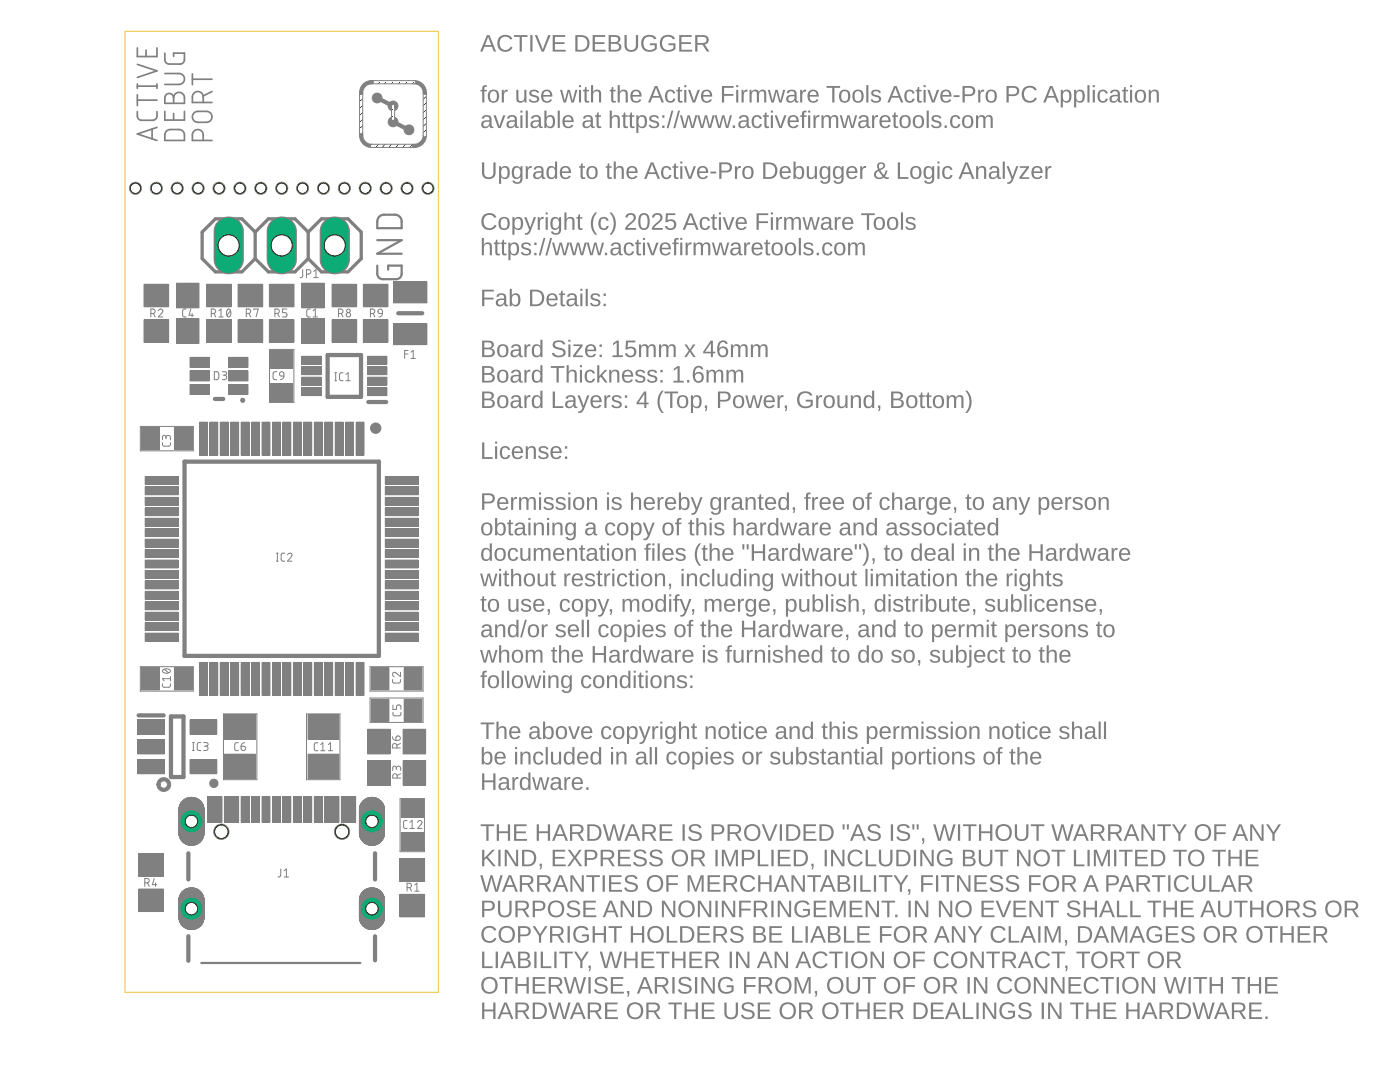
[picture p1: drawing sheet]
<svg xmlns="http://www.w3.org/2000/svg" width="279mm" height="216mm" viewBox="0 0 279 216" stroke-linecap="round" stroke-linejoin="round" font-family="sans-serif">
<g fill="#808080" stroke="#808080" stroke-width=".2">
<path d="M71.8 26.8l.5-.1a2.79 2.79 0 0 0 1.2 2l.7 .1a.32 .32 0 0 1 .3 .3 .32 .32 0 0 1-.2 .3 2.34 2.34 0 0 1-2.5-2.6z" fill-rule="evenodd"/>
<path d="M82.5 28.8a1.99 1.99 0 0 0 2-2l.2-.1h.3a2.14 2.14 0 0 1-2.6 2.6l-.1-.3z" fill-rule="evenodd"/>
<path d="M82.4 16.2a2.14 2.14 0 0 1 2.6 2.6h-.3l-.2-.1a1.99 1.99 0 0 0-2-2l-.2-.2z" fill-rule="evenodd"/>
<path d="M72.5 16.8a1.65 1.65 0 0 1 2-.6v.4a3.1 3.1 0 0 0-2 1.2l-.1 .7a.32 .32 0 0 1-.3 .3 .32 .32 0 0 1-.3-.2v-.3a2.39 2.39 0 0 1 .7-1.5z" fill-rule="evenodd"/>
<path d="M31.7 155.5a1.38 1.38 0 0 1 2.2 .4 1.38 1.38 0 0 1-.9 2 1.38 1.38 0 0 1-1.7-1.4h.6a.74 .74 0 0 1 1-.7 .74 .74 0 0 1 .3 1.2 .74 .74 0 0 1-1.2-.3l-.1-.2h-.6z" fill-rule="evenodd"/>
<circle cx="85.4" cy="37.6" r="1.21"/>
<circle cx="81.2" cy="37.6" r="1.21"/>
<circle cx="77.1" cy="37.6" r="1.21"/>
<circle cx="72.9" cy="37.6" r="1.21"/>
<circle cx="68.7" cy="37.6" r="1.21"/>
<circle cx="64.6" cy="37.6" r="1.21"/>
<circle cx="60.4" cy="37.6" r="1.21"/>
<circle cx="56.2" cy="37.6" r="1.21"/>
<circle cx="52" cy="37.6" r="1.21"/>
<circle cx="47.9" cy="37.6" r="1.21"/>
<circle cx="43.7" cy="37.6" r="1.21"/>
<circle cx="39.5" cy="37.6" r="1.21"/>
<circle cx="35.4" cy="37.6" r="1.21"/>
<circle cx="31.2" cy="37.6" r="1.21"/>
<circle cx="27" cy="37.6" r="1.21"/>
<circle cx="78.4" cy="24.3" r=".97"/>
<circle cx="81.6" cy="25.9" r=".97"/>
<circle cx="78.4" cy="21.1" r=".97"/>
<circle cx="75.3" cy="19.6" r=".97"/>
<circle cx="68.3" cy="166" r="1.52"/>
<circle cx="44.2" cy="166" r="1.52"/>
<circle cx="42.7" cy="156.3" r=".84"/>
<circle cx="48.4" cy="79.9" r=".41"/>
<circle cx="75" cy="85.4" r="1.04"/>
</g>
<g fill="#808080" stroke="#808080" stroke-width=".2">
<path d="M75 19.4l.4-.2 3.2 1.7 .2 .3-.4 .3-3.3-1.7z"/>
<path d="M78.2 21l.3-.2 .3 .3v3.3l-.3 .2-.4-.2z"/>
<path d="M78.2 24.1l.3-.1 3.3 1.7 .1 .3-.4 .2-3.2-1.6z"/>
<path d="M71.8 18.4l.3-.2 .3 .3v8.6l-.3 .2-.3-.2z"/>
<path d="M74 28.8h8.7l.3 .4-.3 .2h-8.6l-.2-.2z"/>
<path d="M84.5 18.4l.3-.2 .3 .3v8.6l-.3 .2-.3-.2z"/>
<path d="M74 16.1h8.7l.3 .4-.3 .2h-8.6l-.2-.2z"/>
<path d="M41.5 158.9h2.8v5.2h-2.8z"/>
<path d="M44.8 158.9h2.8v5.2h-2.8z"/>
<path d="M50.2 158.9h1.6v5.2h-1.6z"/>
<path d="M54.4 158.9h1.6v5.2h-1.6z"/>
<path d="M56.5 158.9h1.5v5.2h-1.5z"/>
<path d="M60.6 158.9h1.6v5.2h-1.6z"/>
<path d="M68.1 158.9h2.9v5.2h-2.9z"/>
<path d="M64.8 158.9h2.8v5.2h-2.8z"/>
<path d="M62.7 158.9h1.6v5.2h-1.6z"/>
<path d="M58.6 158.9h1.5v5.2h-1.5z"/>
<path d="M52.3 158.9h1.6v5.2h-1.6z"/>
<path d="M48.1 158.9h1.6v5.2h-1.6z"/>
<path d="M43.4 44.3a2.91 2.91 0 0 1 3.2-.9 2.91 2.91 0 0 1 2 2.6v5.9a2.92 2.92 0 0 1-3 2.7 2.92 2.92 0 0 1-2.9-2.7v-5.9l.2-.9z"/>
<path d="M54 44.3a2.91 2.91 0 0 1 3.1-.9 2.91 2.91 0 0 1 2 2.6v5.9a2.92 2.92 0 0 1-2.9 2.7 2.92 2.92 0 0 1-2.9-2.7v-5.9l.2-.9z"/>
<path d="M64.6 44.3a2.91 2.91 0 0 1 3.1-.9 2.91 2.91 0 0 1 2 2.6v5.9a2.92 2.92 0 0 1-2.9 2.7 2.92 2.92 0 0 1-2.9-2.7v-5.9l.2-.9z"/>
<path d="M71.1 84.2h1.5v6.6h-1.5z"/>
<path d="M69 84.2h1.5v6.6h-1.5z"/>
<path d="M66.9 84.2h1.6v6.6h-1.6z"/>
<path d="M64.8 84.2h1.6v6.6h-1.6z"/>
<path d="M62.7 84.2h1.6v6.6h-1.6z"/>
<path d="M60.6 84.2h1.6v6.6h-1.6z"/>
<path d="M58.6 84.2h1.5v6.6h-1.5z"/>
<path d="M56.5 84.2h1.5v6.6h-1.5z"/>
<path d="M54.4 84.2h1.6v6.6h-1.6z"/>
<path d="M52.3 84.2h1.6v6.6h-1.6z"/>
<path d="M50.2 84.2h1.6v6.6h-1.6z"/>
<path d="M48.1 84.2h1.6v6.6h-1.6z"/>
<path d="M46.1 84.2h1.5v6.6h-1.5z"/>
<path d="M44 84.2h1.5v6.6h-1.5z"/>
<path d="M41.9 84.2h1.6v6.6h-1.6z"/>
<path d="M39.8 84.2h1.6v6.6h-1.6z"/>
<path d="M29 95.1h6.5v1.5h-6.5z"/>
<path d="M29 97.2h6.5v1.5h-6.5z"/>
<path d="M29 99.3h6.5v1.5h-6.5z"/>
<path d="M29 101.3h6.5v1.6h-6.5z"/>
<path d="M29 103.4h6.5v1.6h-6.5z"/>
<path d="M29 105.5h6.5v1.6h-6.5z"/>
<path d="M29 107.6h6.5v1.6h-6.5z"/>
<path d="M29 109.7h6.5v1.5h-6.5z"/>
<path d="M29 111.8h6.5v1.5h-6.5z"/>
<path d="M29 113.8h6.5v1.6h-6.5z"/>
<path d="M29 115.9h6.5v1.6h-6.5z"/>
<path d="M29 118h6.5v1.6h-6.5z"/>
<path d="M29 120.1h6.5v1.6h-6.5z"/>
<path d="M29 122.2h6.5v1.5h-6.5z"/>
<path d="M29 124.2h6.5v1.6h-6.5z"/>
<path d="M29 126.3h6.5v1.6h-6.5z"/>
<path d="M39.8 132.2h1.6v6.5h-1.6z"/>
<path d="M41.9 132.2h1.6v6.5h-1.6z"/>
<path d="M44 132.2h1.5v6.5h-1.5z"/>
<path d="M46.1 132.2h1.5v6.5h-1.5z"/>
<path d="M48.1 132.2h1.6v6.5h-1.6z"/>
<path d="M50.2 132.2h1.6v6.5h-1.6z"/>
<path d="M52.3 132.2h1.6v6.5h-1.6z"/>
<path d="M54.4 132.2h1.6v6.5h-1.6z"/>
<path d="M56.5 132.2h1.5v6.5h-1.5z"/>
<path d="M58.6 132.2h1.5v6.5h-1.5z"/>
<path d="M60.6 132.2h1.6v6.5h-1.6z"/>
<path d="M62.7 132.2h1.6v6.5h-1.6z"/>
<path d="M64.8 132.2h1.6v6.5h-1.6z"/>
<path d="M66.9 132.2h1.6v6.5h-1.6z"/>
<path d="M69 132.2h1.5v6.5h-1.5z"/>
<path d="M71.1 132.2h1.5v6.5h-1.5z"/>
<path d="M76.9 126.3h6.6v1.6h-6.6z"/>
<path d="M76.9 124.2h6.6v1.6h-6.6z"/>
<path d="M76.9 122.2h6.6v1.5h-6.6z"/>
<path d="M76.9 120.1h6.6v1.6h-6.6z"/>
<path d="M76.9 118h6.6v1.6h-6.6z"/>
<path d="M76.9 115.9h6.6v1.6h-6.6z"/>
<path d="M76.9 113.8h6.6v1.6h-6.6z"/>
<path d="M76.9 111.8h6.6v1.5h-6.6z"/>
<path d="M76.9 109.7h6.6v1.5h-6.6z"/>
<path d="M76.9 107.6h6.6v1.6h-6.6z"/>
<path d="M76.9 105.5h6.6v1.6h-6.6z"/>
<path d="M76.9 103.4h6.6v1.6h-6.6z"/>
<path d="M76.9 101.3h6.6v1.6h-6.6z"/>
<path d="M76.9 99.3h6.6v1.5h-6.6z"/>
<path d="M76.9 97.2h6.6v1.5h-6.6z"/>
<path d="M76.9 95.1h6.6v1.5h-6.6z"/>
<path d="M78.5 64.6h6.7v4.2h-6.7z"/>
<path d="M78.5 56.2h6.7v4.2h-6.7z"/>
<path d="M44.8 150.5h6.1v4.9h-6.1z"/>
<path d="M44.8 142.7h6.1v4.8h-6.1z"/>
<path d="M27.5 143.6h5.3v2.9h-5.3z"/>
<path d="M27.5 147.6h5.3v2.8h-5.3z"/>
<path d="M27.5 151.6h5.3v2.8h-5.3z"/>
<path d="M37.9 151.6h5.4v2.8h-5.4z"/>
<path d="M37.9 143.6h5.4v2.9h-5.4z"/>
<path d="M73.4 77.4h3.8v1.5h-3.8z"/>
<path d="M73.4 75.3h3.8v1.5h-3.8z"/>
<path d="M73.4 73.2h3.8v1.6h-3.8z"/>
<path d="M73.4 71.1h3.8v1.6h-3.8z"/>
<path d="M60.2 71.1h3.9v1.6h-3.9z"/>
<path d="M60.2 73.2h3.9v1.6h-3.9z"/>
<path d="M60.2 75.3h3.9v1.5h-3.9z"/>
<path d="M60.2 77.4h3.9v1.5h-3.9z"/>
<path d="M45.6 76.7h3.9v2h-3.9z"/>
<path d="M45.6 74h3.9v2h-3.9z"/>
<path d="M45.6 71.3h3.9v2h-3.9z"/>
<path d="M37.9 71.3h3.9v2h-3.9z"/>
<path d="M37.9 74h3.9v2h-3.9z"/>
<path d="M37.9 76.7h3.9v2h-3.9z"/>
<path d="M53.8 56.7h4.9v4.5h-4.9z"/>
<path d="M53.8 63.8h4.9v4.5h-4.9z"/>
<path d="M47.5 56.7h4.9v4.5h-4.9z"/>
<path d="M47.5 63.8h4.9v4.5h-4.9z"/>
<path d="M66.3 63.8h4.9v4.5h-4.9z"/>
<path d="M66.3 56.7h4.9v4.5h-4.9z"/>
<path d="M41.3 63.8h4.9v4.5h-4.9z"/>
<path d="M41.3 56.7h4.9v4.5h-4.9z"/>
<path d="M60.2 63.6h4.5v4.9h-4.5z"/>
<path d="M60.2 56.5h4.5v4.9h-4.5z"/>
<path d="M35.2 63.6h4.5v4.9h-4.5z"/>
<path d="M35.2 56.5h4.5v4.9h-4.5z"/>
<path d="M79.8 178.5h4.9v4.4h-4.9z"/>
<path d="M79.8 171.4h4.9v4.5h-4.9z"/>
<path d="M27.7 177.4h4.9v4.5h-4.9z"/>
<path d="M27.7 170.3h4.9v4.5h-4.9z"/>
<path d="M73.4 145.5h4.5v4.9h-4.5z"/>
<path d="M80.5 145.5h4.4v4.9h-4.4z"/>
<path d="M74.1 139.5h3.5v4.4h-3.5z"/>
<path d="M80.7 139.5h3.5v4.4h-3.5z"/>
<path d="M34.8 133.3h3.5v4.3h-3.5z"/>
<path d="M28.3 133.3h3.5v4.3h-3.5z"/>
<path d="M61.5 142.7h6.1v4.8h-6.1z"/>
<path d="M61.5 150.5h6.1v4.9h-6.1z"/>
<path d="M74.1 133.3h3.5v4.3h-3.5z"/>
<path d="M80.7 133.3h3.5v4.3h-3.5z"/>
<path d="M34.8 85.3h3.5v4.4h-3.5z"/>
<path d="M28.3 85.3h3.5v4.4h-3.5z"/>
<path d="M54 76.5h4.4v3.6h-4.4z"/>
<path d="M54 70h4.4v3.5h-4.4z"/>
<path d="M80.5 151.8h4.4v4.9h-4.4z"/>
<path d="M73.4 151.8h4.5v4.9h-4.5z"/>
<path d="M80.1 166.2h4.4v3.5h-4.4z"/>
<path d="M80.1 159.6h4.4v3.5h-4.4z"/>
<path d="M28.7 63.8h5v4.5h-5z"/>
<path d="M28.7 56.7h5v4.5h-5z"/>
<path d="M72.5 63.8h4.9v4.5h-4.9z"/>
<path d="M72.5 56.7h4.9v4.5h-4.9z"/>
</g>
<g fill="none" stroke="#808080" stroke-width=".2">
<path d="M60.4 53.8v1.4l-.5 .2M61.2 54.7h.4a.44 .44 0 0 0 .4-.4 .44 .44 0 0 0-.4-.5h-.4v1.6M62.6 55.4h.9M62.6 54.2l.5-.4v1.6M30.1 62.5h.4a.44 .44 0 0 0 .5-.4 .44 .44 0 0 0-.5-.4h-.4v1.5M30.6 62.5l.4 .7M31.6 62a.44 .44 0 0 1 .6-.3 .44 .44 0 0 1 .2 .7l-.8 .8h.9M37.1 61.7h-.4l-.3 .3 .1 1 .2 .2h.4M38.1 61.7l-.4 1.2h.9M38.3 62.5v.7M42.2 62.5h.4a.44 .44 0 0 0 .5-.4 .44 .44 0 0 0-.5-.4h-.4v1.5M42.7 62.5l.4 .7"/>
<path d="M42.8 74.2h.6l.2 .2 .1 .9-.3 .4-.6 .1zM43.7 63.2h.9M43.7 62l.4-.3v1.5M44.4 74.2h.5a.35 .35 0 0 1 .3 .3 .35 .35 0 0 1-.3 .4h-.4M44.8 74.9a.45 .45 0 0 1 .4 .4 .45 .45 0 0 1-.4 .5h-.4M45.4 61.8l.2-.1a.93 .93 0 0 1 0 1.5 .99 .99 0 0 1-.2-1.4zM46 62l-.7 .9M49.1 62.5h.5a.44 .44 0 0 0 .4-.4 .44 .44 0 0 0-.4-.4h-.5v1.5M49.7 62.5l.3 .7M50.7 61.8v-.1h.8l-.4 1.5M53.8 69.7h4.9v10.6h-4.9zM54.9 62.5h.4a.44 .44 0 0 0 .5-.4 .44 .44 0 0 0-.5-.4h-.4v1.5"/>
<path d="M55.2 74.2h-.5l-.2 .3 .1 1.1 .6 .2M55.4 62.5l.4 .7M55.9 74.3l.3-.1 .3 .1 .2 .7h-.8l-.1-.4zM56.7 75l-.2 .5-.5 .3M57.3 61.7h-.9v.7h.5a.44 .44 0 0 1 .4 .4 .44 .44 0 0 1-.4 .4h-.5M61.9 61.7h-.5l-.2 .3 .1 1.2h.6M62.5 63.2h.9M62.5 62l.4-.3v1.5M66.8 76h.4M66.8 74.4h.4M67 74.4v1.6M67.6 62.5h.4a.44 .44 0 0 0 .5-.4 .44 .44 0 0 0-.5-.4h-.4v1.5"/>
<path d="M68.1 62.5l.4 .7M68.5 74.4h-.5l-.2 .3 .1 1.2 .6 .1M69 76h.9M69 74.7l.5-.3v1.6M73.9 62.5h.5a.44 .44 0 0 0 .4-.4 .44 .44 0 0 0-.4-.4h-.5v1.5M74.5 62.5l.3 .7M75.6 61.8l.3-.1 .3 .1 .1 .7-.8-.1-.1-.3zM76.3 62.5l-.3 .6-.4 .1M80.8 70.6h.6M81.4 69.9h-.6v1.6M82 70.3l.5-.4v1.6M82 71.5h.9"/>
<path d="M28 85.1h10.6v4.9h-10.6zM32.4 88.3v.5l.4 .2h1l.2-.2v-.5M33.1 87.3a.44 .44 0 0 1 .5-.4 .44 .44 0 0 1 .4 .4v.5M33.1 87.6v-.4a.35 .35 0 0 0-.3-.3 .35 .35 0 0 0-.4 .3v.6M55.2 112h.3M55.2 110.4h.3M55.4 110.4v1.6M56.8 110.4h-.5l-.2 .3v1l.2 .2 .5 .1M57.4 110.7a.44 .44 0 0 1 .6-.3 .44 .44 0 0 1 .1 .7l-.7 .9h.9M28 133h10.6v4.9h-10.6zM32.4 136.4v.5l.4 .2h1l.2-.2v-.5M32.5 133.7a1.01 1.01 0 0 1 1.5 .2 .93 .93 0 0 1-1.6 0z"/>
<path d="M32.8 133.5l.9 .8M34 135v.9M34 135.4h-1.6l.4 .5M73.9 139.3h10.5v4.8h-10.5zM73.9 133h10.5v4.9h-10.5zM78.3 135.6l.1 .5 .3 .2 1.1-.1 .1-.6M79.9 134.2v.8l-.9-.7a.43 .43 0 0 0-.7 .1 .43 .43 0 0 0 .4 .6M36.3 160h3.8M36.4 159.9h3.6M36.4 159.8l-.3 .4M36.4 159.8h3.6M36.5 159.8h3.4"/>
<path d="M36.6 159.7h3.2M36.7 159.6h3M36.8 159.5l-.4 .3M36.8 159.5a2.56 2.56 0 0 1 3.2 .3M36.8 159.5h2.8M36.9 159.5h2.6M37 159.4h2.4M37.1 159.4h2.2M37.2 159.3h2M37.3 159.3h1.9M37.5 159.2h1.4M37.6 159.2h1.2"/>
<path d="M37.8 159.1h.8M38.4 149.8h.4M38.4 148.2h.4M38.6 148.2v1.6M40 159.8l.5 .8M40.1 148.2h-.5l-.2 .3v1l.2 .2 .5 .1M40.6 148.2h.6a.36 .36 0 0 1 .3 .3 .36 .36 0 0 1-.3 .4h-.4M41.1 148.9a.43 .43 0 0 1 .4 .4 .43 .43 0 0 1-.4 .5h-.5M44.6 142.5h6.7v13.1h-6.7zM47.6 148.2l-.7 .1-.1 .2 .1 1.2 .7 .1M48.1 148.9h.5a.45 .45 0 0 1 .4 .5 .45 .45 0 0 1-.5 .4 .45 .45 0 0 1-.4-.4zM48.8 148.2l-.4 .1-.3 .6"/>
<path d="M61.2 142.5h6.6v13.1h-6.6zM63.4 148.2h-.5l-.2 .4 .1 1 .1 .2h.5M64 149.8h.9M64 148.6l.4-.4v1.6M65.5 149.8h.9M65.5 148.6l.5-.4v1.6M72.3 160h3.8M72.4 159.9h3.7M72.4 159.9h3.6M72.5 159.8h3.5M72.5 159.8h3.4M72.6 159.7h3.3"/>
<path d="M72.6 159.7h3.2M72.7 159.6h3M72.8 159.6h2.9M72.8 159.5l-.6 .7M72.8 159.5a2.59 2.59 0 0 1 2.8 0M72.9 159.5h2.7M72.9 159.5h2.6M73 159.4h2.4M73.1 159.4h2.2M73.2 159.3h2M73.3 159.3h1.9M73.5 159.2h1.5"/>
<path d="M73.6 159.2h1.2M73.8 159.1h.8M75.6 159.5l.4 .3M76 159.8l.3 .4M78.3 147l.1 .4 .6 .3M78.4 142.1v.5l.4 .2h1l.2-.2v-.5M78.4 140.7v.9h.7v-.6a.45 .45 0 0 1 .5-.3 .45 .45 0 0 1 .4 .3v.6M79.1 153.3a.43 .43 0 0 1 .4-.4 .43 .43 0 0 1 .5 .4v.5M79.1 153.6v-.4a.36 .36 0 0 0-.4-.3 .36 .36 0 0 0-.3 .3v.6M79.1 147a.45 .45 0 0 1 .7 .1 .45 .45 0 0 1-.3 .6h-.5zM79.2 149.2v-.4a.44 .44 0 0 0-.4-.4 .44 .44 0 0 0-.5 .4v.4h1.6M79.3 155.3v-.5a.45 .45 0 0 0-.5-.4 .45 .45 0 0 0-.4 .4v.5h1.6"/>
<path d="M79.8 159.3h4.9v10.6h-4.9zM79.9 148.4l-.7 .3M80 154.4l-.7 .3M28.9 176.2h.4a.44 .44 0 0 0 .5-.5 .44 .44 0 0 0-.5-.4h-.4v1.6M29.4 176.2l.4 .7M30.8 175.3l-.4 1.2h.9M31 176.2v.7M35.7 161.6v4.6M35.7 179.6v3.4M35.7 166.2l.1 .5M35.7 166.2h5M35.7 166.1h5"/>
<path d="M35.7 166h5M35.7 165.9h5M35.7 165.8h5M35.7 165.7h5M35.7 165.6h5M35.7 165.5h5M35.7 165.4h5M35.7 165.3h5M35.7 165.2h5M35.7 165.1h5M35.7 165h5M35.7 164.9h5"/>
<path d="M35.7 164.8h5M35.7 164.7h5M35.7 164.6h5M35.7 164.5h5M35.7 164.4h5M35.7 164.3h5M35.7 164.2h5M35.7 164.1h5M35.7 164h5M35.7 163.9h5M35.7 163.8h5M35.7 163.7h5"/>
<path d="M35.7 163.6h5M35.7 163.5h5M35.7 163.4h5M35.7 163.3h5M35.7 163.2h5M35.7 163.1h5M35.7 163h5M35.7 162.9h5M35.7 162.8h5M35.7 162.7h5M35.7 162.6h5M35.7 162.5h5"/>
<path d="M35.7 162.4h5M35.7 162.3h5M35.7 162.2h5M35.7 162.1h5M35.7 162h5M35.7 161.9h5M35.7 161.8h5M35.7 161.7h5M35.7 161.6h5M35.7 161.5h5M35.7 180h5M35.7 179.9h5"/>
<path d="M35.7 179.8h5M35.7 179.7h5M35.7 179.6h5M35.7 166.5h5M35.7 166.4h5M35.7 166.3h5M35.7 161.4h5M35.7 161.3h5M35.7 179.5h5M35.7 179.4h5M35.8 161.1l-.1 .5M35.8 166.7l.1 .5"/>
<path d="M35.8 166.6h4.9M35.8 166.5h4.9M35.8 161.2h4.9M35.8 161.1h4.9M35.8 179.2l-.1 .4M35.8 179.3h4.9M35.8 179.2h4.9M35.8 166.7h4.8M35.8 166.7h4.9M35.8 161l4.9 .1M35.8 179.1h4.9M35.8 161h4.8"/>
<path d="M35.8 179h4.8M35.8 166.9h4.8M35.8 166.8h4.8M35.8 160.9h4.8M35.8 178.9l4.8 .1M35.8 160.8l4.8 .1M35.8 160.8h4.8M35.8 178.9h4.8M35.9 167h4.7M35.9 160.8h4.7M35.9 178.8h4.7M35.9 160.7h4.7"/>
<path d="M35.9 178.8h4.6M35.9 160.6l-.1 .5M35.9 167.2l.2 .4M35.9 160.6l4.6 .1M35.9 178.7l-.1 .5M35.9 178.7h4.6M35.9 160.6h4.6M35.9 160.5l4.6 .1M35.9 178.6h4.6M36 167.3h4.4M36 160.5h4.5M36 178.6h4.4"/>
<path d="M36 160.5h4.4M36 178.5h4.4M36 160.4h4.4M36 167.4h4.4M36 178.4h4.4M36.1 160.3h4.2M36.1 178.4h4.2M36.1 178.3h4.2M36.1 167.5h4.2M36.1 160.2l-.2 .4M36.1 167.6l.7 .7M36.1 167.6h4.2"/>
<path d="M36.1 160.2h4.2M36.1 178.3l-.2 .4M36.2 167.6h4.1M36.2 160.2h4.1M36.2 178.2h4.1M36.2 178.2h4M36.2 167.7h4M36.2 160.1h4M36.2 178.1h4M36.3 167.7h3.9M36.3 160.1h3.9M36.3 178.1h3.8"/>
<path d="M36.3 178h3.8M36.3 167.8h3.8M36.4 167.9h3.6M36.4 177.9h3.6M36.4 177.9l-.3 .4M36.5 168h3.4M36.5 177.8h3.4M36.6 177.8h3.3M36.6 168.1h3.2M36.6 177.7h3.2M36.7 168.1h3.1M36.7 177.7h3"/>
<path d="M36.7 168.2h3M36.7 177.6h3M36.8 168.2h2.8M36.8 177.6h2.8M36.8 168.3h2.8M36.9 177.5h2.6M36.9 168.3h2.6M37 177.5h2.5M37 168.4h2.4M37 177.4h2.4M37.1 168.4h2.2M37.2 177.4h2.1"/>
<path d="M37.2 168.5h2M37.3 177.3h1.8M37.3 168.5h1.8M37.4 177.3h1.6M37.5 168.6h1.4M37.6 168.6h1.2M37.7 177.2h1.1M37.9 177.2h.6M38 168.7h.4M39.6 177.6a2.48 2.48 0 0 0-3.2 .3M39.6 177.6l.4 .3M40 177.9l.3 .4"/>
<path d="M40 167.9h-3.6M40.1 167.8h-3.8M40.3 178.3l.2 .4M40.3 167.5h-4.2M40.4 167.4h-4.3M40.5 167.2h-4.6M40.5 160.6l.2 .5M40.5 167.2a2.52 2.52 0 0 1-3.7 1.1M40.5 178.7l.2 .5M40.5 167.1l-4.6 .1M40.6 167.1h-4.7M40.6 167h-4.7"/>
<path d="M40.6 166.9h-4.8M40.6 166.8h-4.8M40.7 161.1v.5M40.7 166.7l-.2 .5M40.7 179.2v.4M40.7 166.6h-4.9M40.7 161.6v4.6M40.7 179.6v3.4M40.7 166.2v.5M40.7 166.4h-5M56 173.4v1.4l-.5 .2M56.7 175h.9"/>
<path d="M56.7 173.8l.4-.4v1.6M71.7 166.3h5M71.7 166.2h5M71.7 166.1h5M71.7 166h5M71.7 165.9h5M71.7 165.8h5M71.7 165.7h5M71.7 165.6h5M71.7 165.5h5M71.7 165.4h5M71.7 165.3h5"/>
<path d="M71.7 165.2h5M71.7 165.1h5M71.7 165h5M71.7 164.9h5M71.7 164.8h5M71.7 164.7h5M71.7 164.6h5M71.7 164.5h5M71.7 164.4h5M71.7 164.3h5M71.7 164.2h5M71.7 164.1h5"/>
<path d="M71.7 164h5M71.7 163.9h5M71.7 163.8h5M71.7 163.7h5M71.7 163.6h5M71.7 163.5h5M71.7 163.4h5M71.7 163.3h5M71.7 163.2h5M71.7 163.1h5M71.7 163h5M71.7 162.9h5"/>
<path d="M71.7 162.8h5M71.7 162.7h5M71.7 162.6h5M71.7 162.5h5M71.7 162.4h5M71.7 162.3h5M71.7 162.2h5M71.7 162.1h5M71.7 162h5M71.7 161.9h5M71.7 161.8h5M71.7 161.7h5"/>
<path d="M71.7 161.6h5M71.7 161.5h5M71.7 161.4h5M71.7 161.6v4.6M71.7 179.6v3.4M71.7 166.2l.1 .5M71.7 180h5M71.7 179.9h5M71.7 179.8h5M71.7 179.7h5M71.7 179.6h5M71.7 179.5h5"/>
<path d="M71.8 166.5h4.9M71.8 166.4h4.9M71.8 161.4h4.9M71.8 161.3h4.9M71.8 161.2h4.9M71.8 179.4h4.9M71.8 179.3h4.9M71.8 166.6h4.9M71.8 161.1h4.9M71.8 161.1l-.1 .5M71.8 166.7l.4 .9M71.8 179.2h4.9"/>
<path d="M71.8 179.1h4.9M71.8 179.2l-.1 .4M71.8 166.8h4.8M71.8 166.7h4.9M71.8 161h4.8M71.8 179h4.8M71.8 166.9h4.8M71.8 160.9h4.8M71.8 178.9h4.8M71.9 167h4.7M71.9 160.8h4.7M71.9 178.9h4.7"/>
<path d="M71.9 178.8h4.7M71.9 160.7l4.7 .1M71.9 167.1h4.6M71.9 167.1h4.7M71.9 160.7h4.7M71.9 178.7h4.6M71.9 167.2h4.6M71.9 160.6h4.6M71.9 178.7l-.1 .5M72 160.5h4.5M72 178.6h4.5M72 178.5h4.5"/>
<path d="M72 160.4h4.4M72 178.5h4.4M72.1 167.4h4.3M72.1 160.4h4.3M72.1 178.4h4.3M72.1 167.5h4.2M72.1 160.3h4.3M72.1 160.3h4.2M72.1 178.3h4.2M72.2 167.6h4.1M72.2 160.2h4.1M72.2 160.2l-.4 .9"/>
<path d="M72.2 167.6l.3 .4M72.2 178.3l-.3 .4M72.2 178.2h4.1M72.2 160.1l4.1 .1M72.2 160.1h4M72.2 178.2h4M72.2 167.7h4M72.2 178.1h4M72.3 160l3.9 .1M72.3 167.8h3.8M72.3 178.1h3.9M72.3 178h3.8"/>
<path d="M72.4 178h3.7M72.4 167.9h3.7M72.4 177.9h3.6M72.4 167.9h3.6M72.5 168l.3 .3M72.5 177.9h3.5M72.5 177.9l-.3 .4M72.5 177.9a2.48 2.48 0 0 1 3.5 0M72.5 168h3.5M72.5 177.8h3.4M72.5 168h3.4M72.6 177.8h3.3"/>
<path d="M72.6 168.1h3.2M72.6 177.7h3.2M72.7 168.1h3.1M72.7 177.7h3.1M72.7 168.2h3M72.7 177.6h3M72.8 168.2h2.8M72.8 177.6h2.8M72.8 168.3a2.59 2.59 0 0 0 2.8 0M72.9 168.3h2.7M72.9 168.3h2.6M72.9 177.5h2.6"/>
<path d="M73 177.5h2.5M73 168.4h2.4M73.1 177.4h2.3M73.1 168.4h2.2M73.2 177.4h2.1M73.2 168.5h2M73.3 177.3h1.8M73.4 168.5h1.7M73.5 177.3h1.5M73.5 168.6h1.5M73.6 168.6h1.2M73.7 177.2h1.1"/>
<path d="M73.9 177.2h.6M74 168.7h.4M76 177.9l.5 .8M76.1 167.8l-3.7 .1M76.2 167.7h-3.9M76.3 167.6h-4.1M76.3 160.2l.2 .4M76.3 167.6l-.7 .7M76.3 167.5l-4.2 .1M76.5 167.3h-4.5M76.5 160.6l.2 .5M76.5 167.2l-.2 .4"/>
<path d="M76.5 178.7l.2 .5M76.6 167h-4.7M76.7 166.7h-4.9M76.7 161.1v.5M76.7 166.7l-.2 .5M76.7 179.2v.4M76.7 166.3h-5M76.7 161.6v4.6M76.7 179.6v3.4M76.7 166.2v.5M81.2 177.1h.5a.44 .44 0 0 0 .4-.4 .44 .44 0 0 0-.4-.5h-.5v1.6M81.2 163.7h-.4l-.3 .4 .1 1 .2 .2h.4"/>
<path d="M81.8 177.1l.3 .7M81.8 165.3h.9M81.8 164.1l.5-.4v1.6M82.8 177.8h.9M82.8 176.6l.4-.4v1.6M83.3 164.1a.43 .43 0 0 1 .6-.3 .43 .43 0 0 1 .2 .6l-.8 .9h.9M35.7 183l.1 .5M35.7 183h5M35.7 182.9h5M35.7 182.8h5M35.7 182.7h5M35.7 182.6h5"/>
<path d="M35.7 182.5h5M35.7 182.4h5M35.7 182.3h5M35.7 182.2h5M35.7 182.1h5M35.7 182h5M35.7 181.9h5M35.7 181.8h5M35.7 181.7h5M35.7 181.6h5M35.7 181.5h5M35.7 181.4h5"/>
<path d="M35.7 181.3h5M35.7 181.2h5M35.7 181.1h5M35.7 181h5M35.7 180.9h5M35.7 180.8h5M35.7 180.7h5M35.7 180.6h5M35.7 180.5h5M35.7 180.4h5M35.7 180.3h5M35.7 180.2h5"/>
<path d="M35.7 180.1h5M35.7 183.2h5M35.7 183.1h5M35.8 183.5l.1 .4M35.8 183.5h4.9M35.8 183.3h4.9M35.8 183.5h4.8M35.8 183.6h4.8M35.8 183.7h4.8M35.9 183.9h4.6M35.9 183.9l.2 .5M36 184.1h4.4"/>
<path d="M36 184.2h4.4M36.1 184.4l.3 .4M36.1 184.4h4.2M36.2 184.4h4M36.2 184.5h4M36.3 184.5h3.9M36.3 184.6h3.8M36.4 184.7h3.6M36.4 184.8l.9 .5M36.5 184.8h3.4M36.6 184.8h3.3M36.6 184.9h3.2"/>
<path d="M36.7 184.9h3.1M36.7 185h3M36.8 185h2.8M36.9 185.1h2.7M37 185.1h2.5M37 185.2h2.4M37.1 185.2h2.2M37.3 185.3l.4 .1M37.3 185.3h1.9M37.4 185.3h1.7M37.5 185.4h1.4M37.7 185.4h1"/>
<path d="M38.1 185.5h.2M39.2 185.3l-.5 .1M39.6 185.1l-.4 .2M40 184.8l-.4 .3M40.3 184.4l-.3 .4M40.3 184.3l-4.2 .1M40.3 184.3h-4.2M40.4 184.1h-4.4M40.5 184l-4.5 .1M40.5 183.9l-.2 .5M40.5 184h-4.6M40.5 183.9l-4.6 .1"/>
<path d="M40.6 183.8l-4.7 .1M40.6 183.8h-4.7M40.6 183.6l-4.8 .1M40.7 183.5l-.2 .4M40.7 183.4h-4.9M40.7 183v.5M71.7 183.1h5M71.7 183h5M71.7 182.9h5M71.7 182.8h5M71.7 182.7h5M71.7 182.6h5"/>
<path d="M71.7 182.5h5M71.7 182.4h5M71.7 182.3h5M71.7 182.2h5M71.7 182.1h5M71.7 182h5M71.7 181.9h5M71.7 181.8h5M71.7 181.7h5M71.7 181.6h5M71.7 181.5h5M71.7 181.4h5"/>
<path d="M71.7 181.3h5M71.7 181.2h5M71.7 181.1h5M71.7 181h5M71.7 180.9h5M71.7 180.8h5M71.7 180.7h5M71.7 180.6h5M71.7 180.5h5M71.7 180.4h5M71.7 180.3h5M71.7 180.2h5"/>
<path d="M71.7 180.1h5M71.7 183l.1 .5M71.8 183.3h4.9M71.8 183.2h4.9M71.8 183.5h4.9M71.8 183.4h4.9M71.8 183.5l.1 .4M71.8 183.6h4.8M71.9 183.8h4.7M71.9 183.9h4.6M71.9 183.9l.3 .5M71.9 184h4.6"/>
<path d="M72 184h4.5M72 184.1h4.5M72.1 184.3h4.2M72.2 184.4l.3 .4M72.2 184.4h4.1M72.2 184.5h4M72.3 184.5h3.9M72.3 184.6h3.8M72.4 184.6h3.7M72.5 184.7h3.5M72.5 184.8l1.2 .6M72.5 184.8h3.4"/>
<path d="M72.6 184.8h3.3M72.6 184.9h3.2M72.7 184.9h3.1M72.7 185h3M72.8 185h2.8M72.9 185.1h2.7M73 185.1h2.5M73.1 185.2h2.3M73.2 185.2h2.1M73.3 185.3h1.9M73.4 185.3h1.7M73.5 185.4h1.4"/>
<path d="M73.7 185.4h1M74.1 185.5h.2M75.2 185.3l-.5 .1M76 184.8l-.8 .5M76.1 184.7h-3.7M76.3 184.4h-4.1M76.3 184.4l-.3 .4M76.4 184.2l-4.3 .1M76.4 184.2h-4.3M76.4 184.1l-4.4 .1M76.5 183.9l-.2 .5M76.6 183.9h-4.7"/>
<path d="M76.6 183.8l-4.7 .1M76.6 183.7l-4.7 .1M76.6 183.7h-4.8M76.7 183.5l-4.9 .1M76.7 183.5l-.2 .4M76.7 183.3h-4.9M76.7 183v.5"/>
<circle cx="69.5" cy="62.8" r=".44"/>
<circle cx="69.5" cy="62" r=".36"/>
</g>
<path d="M75.3 53v1.9l.5 .7 .6 .1h2.7l.5-.1a1.02 1.02 0 0 0 .6-1v-1.6h-2.7v.8M75.3 47.9h4.9l-4.9 2.7h4.9M75.6 43.3l.5-.3 .5-.2 2.5 .1 .8 .4a2.45 2.45 0 0 1 .3 2.2h-4.9a2.69 2.69 0 0 1 .3-2.2zM40.2 192.2h31.7" fill="none" stroke="#808080" stroke-width=".44"/>
<g fill="none" stroke="#808080" stroke-width=".34">
<path d="M27.4 9.5v1.8h3.9v-1.8M27.4 16.8v.8M27.4 18.9v2.2M27.4 20h3.9M27.4 17.2h3.9M27.4 12.8l3.9 1.3-3.9 1.4M29.1 10v1.3M31.3 16.8v.8M32.9 14.7h2.8a1.09 1.09 0 0 1 1.1 1.1 1.09 1.09 0 0 1-1.1 1h-2.8M32.9 10.6v1.5l.2 .4 .4 .3h2.7l.5-.5 .1-1.7h-2.2v.7M33.2 18.9a.87 .87 0 0 1 .9-.2 .87 .87 0 0 1 .5 .8 1.08 1.08 0 0 1 1.1-1.1 1.08 1.08 0 0 1 1.1 1.1v1.1h-3.9v-1.1zM34.6 19.5v1.1"/>
<path d="M38.4 14.7v2.2M38.4 15.8h3.9M42.3 18.3l-1.7 .8M27.4 22.3l.1 1.3 .4 .3 .4 .1 2.6-.1 .4-.5v-1.1M30.4 25.7v2M31.3 25.4l-3.9 1.3 3.9 1.3M32.9 22.2v1.8h3.9v-1.8M33.2 26.2l.8-.4 2 .1a1.07 1.07 0 0 1 .8 1v1.1h-3.9a2.11 2.11 0 0 1 .3-1.8zM34.6 22.6v1.4M38.7 22.5l.8-.3h1.7a1.09 1.09 0 0 1 1.1 1.1 1.09 1.09 0 0 1-1.1 1.1h-1.7a1.1 1.1 0 0 1-1-.7 1.1 1.1 0 0 1 .2-1.2zM40.6 28a1.93 1.93 0 0 0-.4-1.8 1.08 1.08 0 0 0-1.1-.3 1.08 1.08 0 0 0-.7 1v1.1h3.9M40.6 20.4v-1.1a1.08 1.08 0 0 0-1.1-1 1.08 1.08 0 0 0-1.1 1v1.1h3.9"/>
</g>
<path d="M42.9 79.6h1.7M65.4 70.8h6.7v8.4h-6.7zM79.5 62.5h4.8M36.8 92.1h38.8v38.8h-38.8zM73.5 80.2h3.6M27.7 142.7h5M34.1 143h2.5v12h-2.5zM37.6 170.3v5.2M74.8 170.3v5.2M37.6 186.8v4.9M74.8 186.8v4.8" fill="none" stroke="#808080" stroke-width=".85"/>
<path d="M50.9 46.3l-2.6-2.6h-5.3l-2.7 2.6v5.3l2.7 2.7h5.3l2.6-2.7M50.9 46.3l2.7-2.6h5.3l2.6 2.6M50.9 46.3v5.3M50.9 51.6l2.7 2.7h5.3l2.6-2.7M61.5 46.3l2.7-2.6h5.2l2.7 2.6v5.3l-2.7 2.7h-5.2l-2.7-2.7M61.5 46.3v5.3" fill="none" stroke="#808080" stroke-width=".66"/>
<circle cx="38.2" cy="163.9" r="2.07" fill="#0dab76" stroke="#0dab76" stroke-width=".2"/>
<circle cx="38.2" cy="163.9" r="1.25" fill="#fff" stroke="#000" stroke-width=".2"/>
<circle cx="74.2" cy="163.9" r="2.07" fill="#0dab76" stroke="#0dab76" stroke-width=".2"/>
<circle cx="74.2" cy="163.9" r="1.25" fill="#fff" stroke="#000" stroke-width=".2"/>
<circle cx="38.2" cy="181.3" r="2.07" fill="#0dab76" stroke="#0dab76" stroke-width=".2"/>
<circle cx="38.2" cy="181.3" r="1.25" fill="#fff" stroke="#000" stroke-width=".2"/>
<circle cx="74.2" cy="181.3" r="2.07" fill="#0dab76" stroke="#0dab76" stroke-width=".2"/>
<circle cx="74.2" cy="181.3" r="1.25" fill="#fff" stroke="#000" stroke-width=".2"/>
<path d="M45.6 46.2v5.5" fill="none" stroke="#0dab76" stroke-width="5.5"/>
<circle cx="45.6" cy="49" r="2.12" fill="#fff" stroke="#000" stroke-width=".2"/>
<path d="M56.2 46.2v5.5" fill="none" stroke="#0dab76" stroke-width="5.5"/>
<circle cx="56.2" cy="49" r="2.12" fill="#fff" stroke="#000" stroke-width=".2"/>
<path d="M66.8 46.2v5.5" fill="none" stroke="#0dab76" stroke-width="5.5"/>
<circle cx="66.8" cy="49" r="2.12" fill="#fff" stroke="#000" stroke-width=".2"/>
<g fill="none" stroke="#eec643" stroke-width=".2">
<path d="M25 6.2h62.5v191.8h-62.5z"/>
<circle cx="85.4" cy="37.6" r="1.04"/>
</g>
<circle cx="85.4" cy="37.6" r="1.04" fill="#fff" stroke="#000" stroke-width=".2"/>
<circle cx="81.2" cy="37.6" r="1.04" fill="none" stroke="#eec643" stroke-width=".2"/>
<circle cx="81.2" cy="37.6" r="1.04" fill="#fff" stroke="#000" stroke-width=".2"/>
<circle cx="77.1" cy="37.6" r="1.04" fill="none" stroke="#eec643" stroke-width=".2"/>
<circle cx="77.1" cy="37.6" r="1.04" fill="#fff" stroke="#000" stroke-width=".2"/>
<circle cx="72.9" cy="37.6" r="1.04" fill="none" stroke="#eec643" stroke-width=".2"/>
<circle cx="72.9" cy="37.6" r="1.04" fill="#fff" stroke="#000" stroke-width=".2"/>
<circle cx="68.7" cy="37.6" r="1.04" fill="none" stroke="#eec643" stroke-width=".2"/>
<circle cx="68.7" cy="37.6" r="1.04" fill="#fff" stroke="#000" stroke-width=".2"/>
<circle cx="64.6" cy="37.6" r="1.04" fill="none" stroke="#eec643" stroke-width=".2"/>
<circle cx="64.6" cy="37.6" r="1.04" fill="#fff" stroke="#000" stroke-width=".2"/>
<circle cx="60.4" cy="37.6" r="1.04" fill="none" stroke="#eec643" stroke-width=".2"/>
<circle cx="60.4" cy="37.6" r="1.04" fill="#fff" stroke="#000" stroke-width=".2"/>
<circle cx="56.2" cy="37.6" r="1.04" fill="none" stroke="#eec643" stroke-width=".2"/>
<circle cx="56.2" cy="37.6" r="1.04" fill="#fff" stroke="#000" stroke-width=".2"/>
<circle cx="52" cy="37.6" r="1.04" fill="none" stroke="#eec643" stroke-width=".2"/>
<circle cx="52" cy="37.6" r="1.04" fill="#fff" stroke="#000" stroke-width=".2"/>
<circle cx="47.9" cy="37.6" r="1.04" fill="none" stroke="#eec643" stroke-width=".2"/>
<circle cx="47.9" cy="37.6" r="1.04" fill="#fff" stroke="#000" stroke-width=".2"/>
<circle cx="43.7" cy="37.6" r="1.04" fill="none" stroke="#eec643" stroke-width=".2"/>
<circle cx="43.7" cy="37.6" r="1.04" fill="#fff" stroke="#000" stroke-width=".2"/>
<circle cx="39.5" cy="37.6" r="1.04" fill="none" stroke="#eec643" stroke-width=".2"/>
<circle cx="39.5" cy="37.6" r="1.04" fill="#fff" stroke="#000" stroke-width=".2"/>
<circle cx="35.4" cy="37.6" r="1.04" fill="none" stroke="#eec643" stroke-width=".2"/>
<circle cx="35.4" cy="37.6" r="1.04" fill="#fff" stroke="#000" stroke-width=".2"/>
<circle cx="31.2" cy="37.6" r="1.04" fill="none" stroke="#eec643" stroke-width=".2"/>
<circle cx="31.2" cy="37.6" r="1.04" fill="#fff" stroke="#000" stroke-width=".2"/>
<circle cx="27" cy="37.6" r="1.04" fill="none" stroke="#eec643" stroke-width=".2"/>
<circle cx="27" cy="37.6" r="1.04" fill="#fff" stroke="#000" stroke-width=".2"/>
<circle cx="68.3" cy="166" r="1.35" fill="none" stroke="#eec643" stroke-width=".2"/>
<circle cx="68.3" cy="166" r="1.35" fill="#fff" stroke="#000" stroke-width=".2"/>
<circle cx="44.2" cy="166" r="1.35" fill="none" stroke="#eec643" stroke-width=".2"/>
<circle cx="44.2" cy="166" r="1.35" fill="#fff" stroke="#000" stroke-width=".2"/>
<g fill="#808080">
<path d="M97.2 7h.5l1.3 3.3h-.5l-.3-1h-1.5l-.4 1h-.5zM97.4 7.3l-.6 1.7h1.2zM99.7 7.4a1.64 1.64 0 0 1 2.6 .4l-.5 .1a1.17 1.17 0 0 0-1.5-.5 1.17 1.17 0 0 0-.6 1.5 1.14 1.14 0 0 0 1 1.1 1.14 1.14 0 0 0 1.2-.7l.4 .2a1.65 1.65 0 0 1-2.2 .7 1.65 1.65 0 0 1-.7-2.3zM102.6 7h2.7v.4h-1.2v2.9h-.4v-2.9h-1.1zM105.8 7h.5v3.3h-.5zM106.7 7h.5l1.1 2.9 1.1-2.9h.5l-1.4 3.3h-.4zM110.3 7h2.5v.4h-2.1v1h2v.4h-2v1.1h2.2v.4h-2.6zM114.8 7a3.1 3.1 0 0 1 2.4 .4 1.69 1.69 0 0 1 .4 1.8 1.69 1.69 0 0 1-1.5 1.1h-1.3zM115.3 7.4v2.5h.7a1.29 1.29 0 0 0 1.2-1.3 1.29 1.29 0 0 0-1.3-1.2zM118.3 7h2.5v.4h-2.1v1h1.9v.4h-1.9v1.1h2.2v.4h-2.6zM121.5 7h1.2a.89 .89 0 0 1 1.1 1l-.3 .4-.3 .2a.9 .9 0 0 1 .8 1.1 .9 .9 0 0 1-1.2 .6h-1.3zM121.9 7.4v1h.8a.55 .55 0 0 0 .7-.5 .55 .55 0 0 0-.7-.5zM121.9 8.8v1.1h.9a.6 .6 0 0 0 .7-.4 .6 .6 0 0 0-.4-.7zM124.6 7h.5v2.1a.91 .91 0 0 0 .9 .9 .91 .91 0 0 0 .9-1v-2h.4v2.1a1.36 1.36 0 0 1-1.3 1.2 1.36 1.36 0 0 1-1.4-1.2zM128.4 7.4a1.72 1.72 0 0 1 2.6 .3l-.4 .2a1.24 1.24 0 0 0-1.7-.4 1.24 1.24 0 0 0-.4 1.7 1.37 1.37 0 0 0 2.2 .4v-.6h-1v-.4h1.4v1.2a1.8 1.8 0 0 1-2.6 .2 1.8 1.8 0 0 1-.1-2.6zM132.1 7.4a1.72 1.72 0 0 1 2.6 .3l-.4 .2a1.24 1.24 0 0 0-1.7-.4 1.24 1.24 0 0 0-.4 1.7 1.37 1.37 0 0 0 2.2 .4v-.6h-1v-.4h1.4v1.2a1.8 1.8 0 0 1-2.6 .2 1.8 1.8 0 0 1-.1-2.6zM135.6 7h2.4v.4h-2v1h1.9v.4h-1.9v1.1h2.1v.4h-2.5zM138.7 7h1.6a.95 .95 0 0 1 1.1 .8 .95 .95 0 0 1-.8 1.1l1 1.4h-.5l-.9-1.4h-1v1.4h-.5zM139.2 7.4v1.2h1.1a.62 .62 0 0 0 .7-.6 .62 .62 0 0 0-.8-.6z"/>
<path d="M96.4 17.1l.8-.1v.3h-.4l-.1 .2v.4h.5v.3h-.5v2.3h-.5v-2.3h-.3v-.3h.3zM97.8 18.1a1.2 1.2 0 0 1 1.4 0 1.2 1.2 0 0 1 .4 1.4 1.13 1.13 0 0 1-1.3 1 1.13 1.13 0 0 1-.9-1.3v-.5zM98.1 18.3a1.35 1.35 0 0 0 .2 1.9h.4a1.25 1.25 0 0 0 0-2zM100.1 17.9h.4v.5a.61 .61 0 0 1 .8-.5v.4a.63 .63 0 0 0-.6 .2 .63 .63 0 0 0-.1 .6v1.4h-.5zM103 17.9h.5v1.6a.6 .6 0 0 0 .6 .7 .6 .6 0 0 0 .5-.8v-1.5h.5v2.6h-.4v-.5a.85 .85 0 0 1-1 .5 .85 .85 0 0 1-.7-.9zM105.9 18.1a1.15 1.15 0 0 1 1.7 .4l-.4 .1a.56 .56 0 0 0-.6-.5 .56 .56 0 0 0-.5 .6l.6 .3a.78 .78 0 0 1 .9 .8 .78 .78 0 0 1-1 .7l-.9-.3-.2-.3 .4-.1a.74 .74 0 0 0 1.3 0 1.7 1.7 0 0 0-1.2-.7l-.4-.5zM108.3 18.2a1.15 1.15 0 0 1 1.4-.2 1.15 1.15 0 0 1 .5 1.3h-1.8a.74 .74 0 0 0 .5 .8 .74 .74 0 0 0 .9-.3l.4 .1a1.2 1.2 0 0 1-1.6 .5 1.2 1.2 0 0 1-.6-1.5zM108.6 18.4l-.2 .6h1.4a.68 .68 0 0 0-.4-.8 .68 .68 0 0 0-.8 .2zM111.8 17.9h.4l.5 2.2 .6-2.2h.4l.6 2.2 .5-2.2h.4l-.7 2.6h-.5l-.5-2.2-.5 2.2h-.5zM115.5 17h.5v.4h-.5zM115.5 17.9h.5v2.6h-.5zM116.8 17.4h.3v.5h.4v.3h-.4v1.6l.1 .3h.4v.3a.64 .64 0 0 1-.9-.5v-1.7h-.3v-.3h.3zM118 17h.4v1.4a.85 .85 0 0 1 .9-.5 .85 .85 0 0 1 .7 .9v1.7h-.5v-1.6a.6 .6 0 0 0-.6-.7 .6 .6 0 0 0-.5 .8v1.5h-.4zM122.1 17.4h.3v.5h.5v.3h-.5v1.6l.1 .3h.4v.3a.64 .64 0 0 1-.9-.5v-1.7h-.3v-.3h.3zM123.3 17h.4v1.4a.85 .85 0 0 1 .9-.5 .85 .85 0 0 1 .7 .9v1.7h-.4v-1.6a.6 .6 0 0 0-.7-.7 .6 .6 0 0 0-.5 .8v1.5h-.4zM126.1 18.2a1.15 1.15 0 0 1 1.4-.2 1.15 1.15 0 0 1 .5 1.3h-1.8a.74 .74 0 0 0 .5 .8 .74 .74 0 0 0 .9-.3l.4 .1a1.2 1.2 0 0 1-1.6 .5 1.2 1.2 0 0 1-.6-1.5zM126.4 18.4l-.2 .6h1.4a.68 .68 0 0 0-.4-.8 .68 .68 0 0 0-.8 .2zM130.7 17.2h.5l1.3 3.3h-.5l-.3-1h-1.5l-.4 1h-.5zM130.9 17.5l-.6 1.6h1.2zM133 18.2a1.03 1.03 0 0 1 1.8 .4l-.5 .1a.64 .64 0 0 0-.8-.4 .64 .64 0 0 0-.3 .9 .67 .67 0 0 0 .2 .8 .67 .67 0 0 0 .9-.1l.1-.2h.4a1.06 1.06 0 0 1-1.3 .8 1.06 1.06 0 0 1-.8-1.3zM135.4 17.4h.3v.5h.5v.3h-.5v1.6l.1 .3h.4v.3a.64 .64 0 0 1-.9-.5v-1.7h-.3v-.3h.3zM136.6 17h.4v.4h-.4zM136.6 17.9h.4v2.6h-.4zM137.3 17.9h.5l.7 2.2 .7-2.2h.5l-1 2.6h-.5zM140.2 18.2a1.15 1.15 0 0 1 1.4-.2 1.15 1.15 0 0 1 .5 1.3h-1.8a.74 .74 0 0 0 .5 .8 .74 .74 0 0 0 .9-.3l.4 .1a1.2 1.2 0 0 1-1.6 .5 1.2 1.2 0 0 1-.6-1.5zM140.5 18.4l-.2 .6h1.4a.68 .68 0 0 0-.4-.8 .68 .68 0 0 0-.8 .2zM144.1 17.2h2.3v.3h-1.9v1.3h1.9v.3h-1.9v1.4h-.4zM146.9 17h.4v.4h-.4zM146.9 17.9h.4v2.6h-.4zM148 17.9h.4v.5a.61 .61 0 0 1 .8-.5v.4a.63 .63 0 0 0-.7 .2 .63 .63 0 0 0-.1 .6v1.4h-.4zM149.6 17.9h.4v.5a.78 .78 0 0 1 .7-.5 .78 .78 0 0 1 .7 .5 .78 .78 0 0 1 1-.5 .78 .78 0 0 1 .5 .9v1.7h-.4v-1.6a.55 .55 0 0 0-.6-.7 .55 .55 0 0 0-.4 .8v1.5h-.5v-1.6a.55 .55 0 0 0-.6-.7 .55 .55 0 0 0-.4 .8v1.5h-.4zM153.2 17.9h.4l.6 2.2 .5-2.2h.5l.5 2.2 .6-2.2h.4l-.7 2.6h-.5l-.5-2.2-.6 2.2h-.5zM157.3 18.1a1 1 0 0 1 1.1-.2 1 1 0 0 1 .6 .8v1.3l.1 .2h.3v.2l-.4 .1a.43 .43 0 0 1-.4-.5 .82 .82 0 0 1-1.3 .4 .82 .82 0 0 1 .1-1.4l1.2-.1a.58 .58 0 0 0-.4-.7 .58 .58 0 0 0-.8 .4h-.4zM157.5 19.3a.52 .52 0 0 0 0 .9 .52 .52 0 0 0 .8-.2l.3-.8zM159.7 17.9h.4v.5a.61 .61 0 0 1 .8-.5v.4a.63 .63 0 0 0-.7 .2 .63 .63 0 0 0-.1 .6v1.4h-.4zM161.4 18.2a1.15 1.15 0 0 1 1.4-.2 1.15 1.15 0 0 1 .6 1.3h-1.8a.74 .74 0 0 0 .4 .8 .74 .74 0 0 0 1-.3l.3 .1a1.2 1.2 0 0 1-1.5 .5 1.2 1.2 0 0 1-.6-1.5zM161.8 18.4l-.2 .6h1.4a.68 .68 0 0 0-.4-.8 .68 .68 0 0 0-.8 .2zM165 17.2h2.7v.3h-1.2v3h-.4v-3h-1.1zM167.9 18.1a1.2 1.2 0 0 1 1.4 0 1.2 1.2 0 0 1 .4 1.4 1.13 1.13 0 0 1-1.3 1 1.13 1.13 0 0 1-1-1.3l.1-.5zM168.2 18.3a1.35 1.35 0 0 0 .1 1.9h.5a1.25 1.25 0 0 0 0-2zM170.5 18.1a1.2 1.2 0 0 1 1.5 0 1.2 1.2 0 0 1 .3 1.4 1.13 1.13 0 0 1-1.2 1 1.13 1.13 0 0 1-1-1.3v-.5zM170.8 18.3a1.35 1.35 0 0 0 .2 1.9h.4a1.25 1.25 0 0 0 .1-2zM172.9 17h.4v3.5h-.4zM174.1 18.1a1.15 1.15 0 0 1 1.7 .4l-.4 .1a.56 .56 0 0 0-.6-.5 .56 .56 0 0 0-.5 .6l.7 .3a.78 .78 0 0 1 .8 .8 .78 .78 0 0 1-1 .7l-.9-.3-.1-.3 .3-.1a.74 .74 0 0 0 1.3 0 1.7 1.7 0 0 0-1.2-.7l-.3-.5zM178.4 17.2h.5l1.4 3.3h-.5l-.4-1h-1.5l-.3 1h-.5zM178.7 17.5l-.6 1.6h1.2zM180.8 18.2a1.03 1.03 0 0 1 1.7 .4l-.4 .1a.64 .64 0 0 0-.9-.4 .64 .64 0 0 0-.3 .9 .67 .67 0 0 0 .3 .8 .67 .67 0 0 0 .9-.1v-.2h.4a1.06 1.06 0 0 1-1.2 .8 1.06 1.06 0 0 1-.8-1.3zM183.2 17.4h.3v.5h.4v.3h-.4v1.6l.1 .3h.4v.3a.64 .64 0 0 1-1-.5v-1.7h-.3v-.3h.3zM184.3 17h.4v.4h-.4zM184.3 17.9h.4v2.6h-.4zM185.1 17.9h.4l.7 2.2 .8-2.2h.4l-.9 2.6h-.5zM187.9 18.2a1.15 1.15 0 0 1 1.4-.2 1.15 1.15 0 0 1 .6 1.3h-1.8a.74 .74 0 0 0 .4 .8 .74 .74 0 0 0 1-.3l.3 .1a1.2 1.2 0 0 1-1.5 .5 1.2 1.2 0 0 1-.6-1.5zM188.3 18.4l-.2 .6h1.4a.68 .68 0 0 0-.4-.8 .68 .68 0 0 0-.8 .2zM190.3 19h1.2v.4h-1.2zM192.1 17.2a2.88 2.88 0 0 1 2.2 .2 1.02 1.02 0 0 1 .2 1.2 1.02 1.02 0 0 1-1 .6h-1v1.3h-.4zM192.5 17.5v1.3h.9a.66 .66 0 0 0 .8-.6 .66 .66 0 0 0-.8-.7zM195.2 17.9h.4v.5a.61 .61 0 0 1 .8-.5v.4a.63 .63 0 0 0-.6 .2 .63 .63 0 0 0-.2 .6v1.4h-.4zM197.1 18.1a1.2 1.2 0 0 1 1.5 0 1.2 1.2 0 0 1 .3 1.4 1.13 1.13 0 0 1-1.3 1 1.13 1.13 0 0 1-.9-1.3l.2-.8zM197.4 18.3a1.35 1.35 0 0 0 .2 1.9h.4a1.25 1.25 0 0 0 0-2zM200.9 17.2a2.88 2.88 0 0 1 2.2 .2 1.02 1.02 0 0 1 .2 1.2 1.02 1.02 0 0 1-1 .6h-1v1.3h-.4zM201.3 17.5v1.3h.9a.66 .66 0 0 0 .8-.6 .66 .66 0 0 0-.8-.7zM204.3 17.6a1.64 1.64 0 0 1 2.6 .3l-.4 .2a1.17 1.17 0 0 0-1.5-.5 1.17 1.17 0 0 0-.6 1.5 1.14 1.14 0 0 0 .9 1 1.14 1.14 0 0 0 1.3-.6l.3 .1a1.65 1.65 0 0 1-2.2 .7 1.65 1.65 0 0 1-.7-2.2zM209.5 17.2h.5l1.4 3.3h-.5l-.4-1h-1.5l-.3 1h-.5zM209.8 17.5l-.6 1.6h1.2zM211.7 17.9h.4v.4a.96 .96 0 0 1 1.3-.3 .96 .96 0 0 1 .4 1.2 .98 .98 0 0 1-.4 1.2 .98 .98 0 0 1-1.3-.3v1.3h-.4zM212.4 18.3a1.35 1.35 0 0 0 .2 1.9h.4a1.35 1.35 0 0 0 0-2zM214.3 17.9h.4l.1 .4a.96 .96 0 0 1 1.2-.3 .96 .96 0 0 1 .5 1.2 .98 .98 0 0 1-.5 1.2 .98 .98 0 0 1-1.2-.3v1.3h-.4zM215.1 18.3a1.35 1.35 0 0 0 .1 1.9h.4a1.35 1.35 0 0 0 0-2zM217 17h.4v3.5h-.4zM218.1 17h.4v.4h-.4zM218.1 17.9h.4v2.6h-.4zM219.3 18.2a1.03 1.03 0 0 1 1.8 .4l-.5 .1a.64 .64 0 0 0-.8-.4 .64 .64 0 0 0-.3 .9 .67 .67 0 0 0 .2 .8 .67 .67 0 0 0 .9-.1l.1-.2h.4a1.06 1.06 0 0 1-1.3 .8 1.06 1.06 0 0 1-.8-1.3zM221.8 18.1a1 1 0 0 1 1.1-.2 1 1 0 0 1 .6 .8v1.3l.1 .2h.3v.2l-.4 .1a.43 .43 0 0 1-.4-.5 .82 .82 0 0 1-1.3 .4 .82 .82 0 0 1 .1-1.4l1.2-.1a.58 .58 0 0 0-.4-.7 .58 .58 0 0 0-.7 .4h-.5zM222 19.3a.52 .52 0 0 0 .1 .9 .52 .52 0 0 0 .7-.2l.3-.8zM224.4 17.4h.3v.5h.4v.3h-.4v1.6l.1 .3h.4v.3a.64 .64 0 0 1-1-.5v-1.7h-.3v-.3h.4zM225.5 17h.4v.4h-.4zM225.5 17.9h.4v2.6h-.4zM226.9 18.1a1.2 1.2 0 0 1 1.4 0 1.2 1.2 0 0 1 .4 1.4 1.13 1.13 0 0 1-1.3 1 1.13 1.13 0 0 1-.9-1.3l.1-.8zM227.2 18.3a1.35 1.35 0 0 0 .2 1.9h.4a1.25 1.25 0 0 0 0-2zM229.2 17.9h.4l.1 .5a.85 .85 0 0 1 .9-.5 .85 .85 0 0 1 .7 .9v1.7h-.4v-1.6a.6 .6 0 0 0-.7-.7 .6 .6 0 0 0-.5 .8v1.5h-.4z"/>
<path d="M96.4 23.1a1 1 0 0 1 1.1-.1 1 1 0 0 1 .6 .8v1.3l.1 .2h.3v.2l-.3 .1a.43 .43 0 0 1-.5-.5 .82 .82 0 0 1-1.3 .4 .82 .82 0 0 1 .1-1.4l1.2-.1a.58 .58 0 0 0-.4-.7 .58 .58 0 0 0-.7 .4l-.5-.1zM96.6 24.4a.52 .52 0 0 0 .1 .8 .52 .52 0 0 0 .8-.2l.2-.7zM98.5 23h.4l.8 2.2 .7-2.2h.5l-1 2.5h-.5zM101.5 23.1a1 1 0 0 1 1-.1 1 1 0 0 1 .7 .8v1.3l.1 .2h.2v.2l-.3 .1a.43 .43 0 0 1-.5-.5 .82 .82 0 0 1-1.2 .4 .82 .82 0 0 1 0-1.4l1.2-.1a.58 .58 0 0 0-.4-.7 .58 .58 0 0 0-.7 .4l-.4-.1zM101.7 24.4a.52 .52 0 0 0 0 .8 .52 .52 0 0 0 .8-.2l.2-.7zM103.9 22.1h.4v.4h-.4zM103.9 23h.4v2.5h-.4zM104.9 22.1h.4v3.4h-.4zM106.3 23.1a1 1 0 0 1 1-.1 1 1 0 0 1 .6 .8l.1 1.3 .1 .2h.2v.2l-.3 .1a.43 .43 0 0 1-.5-.5 .82 .82 0 0 1-1.3 .4 .82 .82 0 0 1 .1-1.4l1.2-.1a.58 .58 0 0 0-.4-.7 .58 .58 0 0 0-.7 .4l-.4-.1zM106.5 24.4a.52 .52 0 0 0 0 .8 .52 .52 0 0 0 .8-.2l.2-.7zM108.6 22.1h.5v1.3a.97 .97 0 0 1 1.2-.3 .97 .97 0 0 1 .5 1.2 .97 .97 0 0 1-.5 1.2 .97 .97 0 0 1-1.2-.4l-.1 .4h-.4zM109.4 23.4a1.34 1.34 0 0 0 .1 1.8h.4a1.35 1.35 0 0 0 0-1.9zM111.3 22.1h.4v3.4h-.4zM112.5 23.3a1.15 1.15 0 0 1 1.4-.2 1.15 1.15 0 0 1 .6 1.3h-1.8a.74 .74 0 0 0 .4 .8 .74 .74 0 0 0 1-.3l.3 .1a1.2 1.2 0 0 1-1.5 .5 1.2 1.2 0 0 1-.6-1.5zM112.9 23.5l-.2 .5h1.4a.68 .68 0 0 0-.4-.7 .68 .68 0 0 0-.8 .2zM116.7 23.1a1 1 0 0 1 1-.1 1 1 0 0 1 .6 .8v1.3l.1 .2h.3v.2l-.3 .1a.43 .43 0 0 1-.5-.5 .82 .82 0 0 1-1.3 .4 .82 .82 0 0 1 .1-1.4l1.2-.1a.58 .58 0 0 0-.4-.7 .58 .58 0 0 0-.7 .4l-.5-.1zM116.8 24.4a.52 .52 0 0 0 .1 .8 .52 .52 0 0 0 .8-.2l.2-.7zM119.2 22.4h.3v.6h.4v.3h-.4v1.6l.1 .3h.4v.3a.64 .64 0 0 1-.9-.5v-1.7h-.3v-.3h.3zM121.7 22.1h.4v1.3a.85 .85 0 0 1 1-.4 .85 .85 0 0 1 .6 .9v1.6h-.4v-1.6a.6 .6 0 0 0-.7-.6 .6 .6 0 0 0-.5 .7v1.5h-.4zM124.5 22.4h.3v.6h.5v.3h-.5v1.6l.1 .3h.4v.3a.64 .64 0 0 1-.9-.5v-1.7h-.3v-.3h.3zM125.8 22.4h.3v.6h.5v.3h-.5v1.6l.2 .3h.3v.3a.64 .64 0 0 1-.9-.5v-1.7h-.3v-.3h.3zM127 23h.4v.4a.96 .96 0 0 1 1.2-.3 .96 .96 0 0 1 .5 1.2 .98 .98 0 0 1-.4 1.2 .98 .98 0 0 1-1.3-.4v1.4h-.4zM127.7 23.4a1.35 1.35 0 0 0 .2 1.8h.4a1.35 1.35 0 0 0 0-1.9zM129.8 23.1a1.15 1.15 0 0 1 1.7 .5h-.4a.56 .56 0 0 0-.6-.4 .56 .56 0 0 0-.5 .6l.7 .3a.78 .78 0 0 1 .8 .8 .78 .78 0 0 1-1 .7l-.9-.3-.1-.4h.3a.74 .74 0 0 0 1.3 0 1.7 1.7 0 0 0-1.2-.7l-.3-.5zM132.2 23h.4v.5h-.4zM132.2 25.1h.4v.4h-.4zM134 22.1h.4l-1 3.5h-.4zM135.3 22.1h.4l-.9 3.5h-.4zM135.7 23h.4l.5 2.2 .6-2.2h.5l.5 2.2 .6-2.2h.4l-.8 2.5h-.4l-.6-2.1-.5 2.1h-.5zM139.2 23h.4l.5 2.2 .6-2.2h.4l.6 2.2 .5-2.2h.4l-.7 2.5h-.5l-.5-2.1-.6 2.1h-.4zM142.6 23h.4l.6 2.2 .5-2.2h.5l.5 2.2 .6-2.2h.4l-.7 2.5h-.5l-.6-2.1-.5 2.1h-.5zM146.2 25h.5v.5h-.5zM147.8 23.1a1 1 0 0 1 1-.1 1 1 0 0 1 .6 .8v1.3l.1 .2h.3v.2l-.3 .1a.43 .43 0 0 1-.5-.5 .82 .82 0 0 1-1.3 .4 .82 .82 0 0 1 .1-1.4l1.2-.1a.58 .58 0 0 0-.4-.7 .58 .58 0 0 0-.7 .4l-.4-.1zM148 24.4a.52 .52 0 0 0 0 .8 .52 .52 0 0 0 .8-.2l.2-.7zM150.3 23.3a1.03 1.03 0 0 1 1.7 .4h-.4a.64 .64 0 0 0-.9-.3 .64 .64 0 0 0-.3 .9 .67 .67 0 0 0 .3 .8 .67 .67 0 0 0 .9-.1v-.2h.5a1.06 1.06 0 0 1-1.3 .8 1.06 1.06 0 0 1-.8-1.3zM152.7 22.4h.3v.6h.4v.3h-.4v1.6l.1 .3h.4v.3a.64 .64 0 0 1-.9-.5v-1.7h-.3v-.3h.3zM153.8 22.1h.5v.4h-.5zM153.8 23h.5v2.5h-.5zM154.6 23h.4l.8 2.2 .7-2.2h.5l-1 2.5h-.5zM157.5 23.3a1.15 1.15 0 0 1 1.4-.2 1.15 1.15 0 0 1 .5 1.3h-1.8a.74 .74 0 0 0 .5 .8 .74 .74 0 0 0 .9-.3l.4 .1a1.2 1.2 0 0 1-1.6 .5 1.2 1.2 0 0 1-.6-1.5zM157.8 23.5l-.2 .5h1.4a.68 .68 0 0 0-.4-.7 .68 .68 0 0 0-.8 .2zM160.2 22.2l.8-.1v.3h-.4l-.1 .2v.4h.5v.3h-.5v2.2h-.4v-2.2h-.4v-.3h.4zM161.3 22.1h.4v.4h-.4zM161.3 23h.4v2.5h-.4zM162.3 23h.4l.1 .5a.61 .61 0 0 1 .7-.5v.4a.63 .63 0 0 0-.6 .2 .63 .63 0 0 0-.1 .6v1.3h-.4zM163.9 23h.4v.4a.78 .78 0 0 1 .8-.4 .78 .78 0 0 1 .7 .4 .78 .78 0 0 1 .9-.4 .78 .78 0 0 1 .6 .9v1.6h-.4v-1.6a.55 .55 0 0 0-.6-.6 .55 .55 0 0 0-.5 .8v1.4h-.4v-1.6a.55 .55 0 0 0-.6-.6 .55 .55 0 0 0-.4 .8v1.4h-.5zM167.6 23h.4l.5 2.2 .6-2.2h.5l.5 2.2 .6-2.2h.4l-.8 2.5h-.4l-.6-2.1-.5 2.1h-.5zM171.7 23.1a1 1 0 0 1 1-.1 1 1 0 0 1 .6 .8l.1 1.3 .1 .2h.2v.2l-.3 .1a.43 .43 0 0 1-.5-.5 .82 .82 0 0 1-1.3 .4 .82 .82 0 0 1 .1-1.4l1.2-.1a.58 .58 0 0 0-.4-.7 .58 .58 0 0 0-.7 .4l-.4-.1zM171.9 24.4a.52 .52 0 0 0 0 .8 .52 .52 0 0 0 .8-.2l.2-.7zM174 23h.4v.5a.61 .61 0 0 1 .8-.5v.4a.63 .63 0 0 0-.6 .2 .63 .63 0 0 0-.1 .6v1.3h-.5zM175.8 23.3a1.15 1.15 0 0 1 1.4-.2 1.15 1.15 0 0 1 .6 1.3h-1.8a.74 .74 0 0 0 .4 .8 .74 .74 0 0 0 .9-.3l.4 .1a1.2 1.2 0 0 1-1.6 .5 1.2 1.2 0 0 1-.6-1.5zM176.1 23.5l-.1 .5h1.3a.68 .68 0 0 0-.4-.7 .68 .68 0 0 0-.8 .2zM178.5 22.4h.3v.6h.4v.3h-.4v1.6l.1 .3h.4v.3a.64 .64 0 0 1-1-.5v-1.7h-.3v-.3h.3zM179.9 23.2a1.2 1.2 0 0 1 1.5 0 1.2 1.2 0 0 1 .3 1.4 1.13 1.13 0 0 1-1.2 1 1.13 1.13 0 0 1-1-1.3l.2-.9zM180.2 23.4a1.35 1.35 0 0 0 .2 1.8h.4a1.25 1.25 0 0 0 .1-1.9zM182.6 23.2a1.2 1.2 0 0 1 1.4 0 1.2 1.2 0 0 1 .4 1.4 1.13 1.13 0 0 1-1.3 1 1.13 1.13 0 0 1-.9-1.3l.1-.9zM182.9 23.4a1.35 1.35 0 0 0 .2 1.8h.4a1.25 1.25 0 0 0 0-1.9zM184.9 22.1h.5v3.4h-.5zM186.2 23.1a1.15 1.15 0 0 1 1.7 .5h-.4a.56 .56 0 0 0-.7-.4 .56 .56 0 0 0-.4 .6l.6 .3a.78 .78 0 0 1 .9 .8 .78 .78 0 0 1-1 .7l-.9-.3-.2-.4h.4a.74 .74 0 0 0 1.3 0 1.7 1.7 0 0 0-1.3-.7l-.3-.5zM188.5 25h.5v.5h-.5zM189.9 23.3a1.03 1.03 0 0 1 1.8 .4h-.5a.64 .64 0 0 0-.9-.3 .64 .64 0 0 0-.3 .9 .67 .67 0 0 0 .3 .8 .67 .67 0 0 0 .9-.1v-.2h.5a1.06 1.06 0 0 1-1.3 .8 1.06 1.06 0 0 1-.8-1.3zM192.4 23.2a1.2 1.2 0 0 1 1.5 0 1.2 1.2 0 0 1 .3 1.4 1.13 1.13 0 0 1-1.2 1 1.13 1.13 0 0 1-1-1.3l.2-.9zM192.7 23.4a1.35 1.35 0 0 0 .2 1.8h.4a1.25 1.25 0 0 0 .1-1.9zM194.8 23h.4v.4a.78 .78 0 0 1 .7-.4 .78 .78 0 0 1 .7 .4 .78 .78 0 0 1 1-.4 .78 .78 0 0 1 .5 .9v1.6h-.4v-1.6a.55 .55 0 0 0-.6-.6 .55 .55 0 0 0-.4 .8v1.4h-.5v-1.6a.55 .55 0 0 0-.6-.6 .55 .55 0 0 0-.4 .8v1.4h-.4z"/>
<path d="M96.2 32.4h.4v2.1a.91 .91 0 0 0 1 .9 .91 .91 0 0 0 .9-1v-2h.4v2.1a1.36 1.36 0 0 1-1.3 1.2 1.36 1.36 0 0 1-1.4-1.2zM99.6 33.2h.4v.4a.96 .96 0 0 1 1.3-.4 .96 .96 0 0 1 .4 1.2 .98 .98 0 0 1-.4 1.2 .98 .98 0 0 1-1.3-.3v1.4h-.4zM100.3 33.6a1.35 1.35 0 0 0 .2 1.8h.4a1.35 1.35 0 0 0 0-1.9zM102.4 33.4a.89 .89 0 0 1 1.5 .2v-.4h.4v2.4a1.06 1.06 0 0 1-.9 1.1 1.06 1.06 0 0 1-1.2-.6l.5-.1a.63 .63 0 0 0 .7 .3 .63 .63 0 0 0 .5-.7v-.4a.95 .95 0 0 1-1.3 .4 .95 .95 0 0 1-.5-1.2zM102.8 33.5a1.43 1.43 0 0 0 .2 1.9 .95 .95 0 0 0 .8-1.5l-.4-.4zM104.9 33.2h.4v.5a.61 .61 0 0 1 .8-.6v.4a.63 .63 0 0 0-.6 .2 .63 .63 0 0 0-.2 .7v1.3h-.4zM106.8 33.3a1 1 0 0 1 1.1-.2 1 1 0 0 1 .6 .9v1.2l.1 .2h.2v.3h-.3a.43 .43 0 0 1-.4-.5 .82 .82 0 0 1-1.3 .4 .82 .82 0 0 1 .1-1.3l1.2-.1a.58 .58 0 0 0-.4-.8 .58 .58 0 0 0-.8 .4h-.4zM107 34.6a.52 .52 0 0 0 0 .8 .52 .52 0 0 0 .8-.2l.3-.8zM109.4 33.3a.9 .9 0 0 1 1.4 .3v-1.4h.4v3.5h-.4v-.4a.97 .97 0 0 1-1.3 .3 .97 .97 0 0 1-.4-1.2v-.4zM109.7 33.5a1.49 1.49 0 0 0 .2 1.9h.2a1.04 1.04 0 0 0 .6-1.5l-.4-.4zM112 33.5a1.15 1.15 0 0 1 1.4-.3 1.15 1.15 0 0 1 .6 1.3h-1.8a.74 .74 0 0 0 .4 .9 .74 .74 0 0 0 .9-.4l.4 .1a1.2 1.2 0 0 1-1.6 .5 1.2 1.2 0 0 1-.6-1.5zM112.4 33.6l-.2 .6h1.3a.68 .68 0 0 0-.4-.7 .68 .68 0 0 0-.7 .1zM116 32.6h.3v.6h.5v.3h-.5v1.6l.1 .3h.4v.3a.64 .64 0 0 1-.9-.5v-1.7h-.3v-.3h.3zM117.4 33.3a1.2 1.2 0 0 1 1.5 0 1.2 1.2 0 0 1 .4 1.4 1.13 1.13 0 0 1-1.3 1 1.13 1.13 0 0 1-1-1.3l.1-.4zM117.8 33.5a1.35 1.35 0 0 0 .1 1.9h.5a1.25 1.25 0 0 0 0-1.9zM121.3 32.6h.3v.6h.5v.3h-.5v1.6l.1 .3h.4v.3a.64 .64 0 0 1-.9-.5v-1.7h-.3v-.3h.3zM122.5 32.2h.4v1.4a.85 .85 0 0 1 1-.5 .85 .85 0 0 1 .6 .9v1.7h-.4v-1.6a.6 .6 0 0 0-.7-.7 .6 .6 0 0 0-.5 .8v1.5h-.4zM125.3 33.5a1.15 1.15 0 0 1 1.4-.3 1.15 1.15 0 0 1 .6 1.3h-1.8a.74 .74 0 0 0 .4 .9 .74 .74 0 0 0 .9-.4l.4 .1a1.2 1.2 0 0 1-1.6 .5 1.2 1.2 0 0 1-.6-1.5zM125.6 33.6l-.1 .6h1.3a.68 .68 0 0 0-.4-.7 .68 .68 0 0 0-.8 .1zM129.9 32.4h.5l1.3 3.3h-.4l-.4-1h-1.5l-.4 1h-.5zM130.1 32.7l-.6 1.7h1.2zM132.2 33.5a1.03 1.03 0 0 1 1.8 .4h-.5a.64 .64 0 0 0-.8-.4 .64 .64 0 0 0-.3 .9 .67 .67 0 0 0 .2 .9 .67 .67 0 0 0 .9-.2l.1-.2h.4a1.06 1.06 0 0 1-1.3 .8 1.06 1.06 0 0 1-.8-1.3zM134.6 32.6h.3v.6h.5v.3h-.5v1.6l.1 .3h.4v.3a.64 .64 0 0 1-.9-.5v-1.7h-.3v-.3h.3zM135.8 32.2h.4v.4h-.4zM135.8 33.2h.4v2.5h-.4zM136.5 33.2h.5l.7 2.2 .7-2.2h.5l-1 2.5h-.5zM139.4 33.5a1.15 1.15 0 0 1 1.4-.3 1.15 1.15 0 0 1 .5 1.3h-1.8a.74 .74 0 0 0 .5 .9 .74 .74 0 0 0 .9-.4l.4 .1a1.2 1.2 0 0 1-1.6 .5 1.2 1.2 0 0 1-.6-1.5zM139.7 33.6l-.2 .6h1.4a.68 .68 0 0 0-.4-.7 .68 .68 0 0 0-.8 .1zM141.8 34.2h1.1v.4h-1.1zM143.5 32.4a2.88 2.88 0 0 1 2.3 .3 1.02 1.02 0 0 1 .2 1.1 1.02 1.02 0 0 1-1 .6h-1v1.3h-.5zM144 32.8v1.3h.9a.66 .66 0 0 0 .7-.7 .66 .66 0 0 0-.7-.6zM146.7 33.2h.4v.5a.61 .61 0 0 1 .8-.6v.4a.63 .63 0 0 0-.7 .2 .63 .63 0 0 0-.1 .7v1.3h-.4zM148.5 33.3a1.2 1.2 0 0 1 1.5 0 1.2 1.2 0 0 1 .4 1.4 1.13 1.13 0 0 1-1.3 1 1.13 1.13 0 0 1-1-1.3l.1-.4zM148.9 33.5a1.35 1.35 0 0 0 .1 1.9h.5a1.25 1.25 0 0 0 0-1.9zM152.3 32.4a3.1 3.1 0 0 1 2.4 .4 1.69 1.69 0 0 1 .4 1.8 1.69 1.69 0 0 1-1.6 1.1h-1.2zM152.8 32.8v2.5h.7a1.29 1.29 0 0 0 1.2-1.3 1.29 1.29 0 0 0-1.3-1.2zM155.9 33.5a1.15 1.15 0 0 1 1.4-.3 1.15 1.15 0 0 1 .5 1.3h-1.8a.74 .74 0 0 0 .5 .9 .74 .74 0 0 0 .9-.4l.4 .1a1.2 1.2 0 0 1-1.6 .5 1.2 1.2 0 0 1-.6-1.5zM156.2 33.6l-.2 .6h1.4a.68 .68 0 0 0-.4-.7 .68 .68 0 0 0-.8 .1zM158.4 32.2h.4v1.4a.97 .97 0 0 1 1.2-.4 .97 .97 0 0 1 .5 1.2 .97 .97 0 0 1-.5 1.2 .97 .97 0 0 1-1.2-.3v.4h-.5zM159.1 33.6a1.34 1.34 0 0 0 .1 1.8h.4a1.35 1.35 0 0 0 .1-1.9zM161 33.2h.4v1.6a.6 .6 0 0 0 .7 .6 .6 .6 0 0 0 .5-.8v-1.4h.4v2.5h-.4v-.4a.85 .85 0 0 1-.9 .4 .85 .85 0 0 1-.7-.8zM163.8 33.4a.89 .89 0 0 1 1.5 .2v-.4h.4v2.4a1.06 1.06 0 0 1-.8 1.1 1.06 1.06 0 0 1-1.2-.6l.4-.1a.63 .63 0 0 0 .7 .3 .63 .63 0 0 0 .5-.7v-.4a.95 .95 0 0 1-1.2 .4 .95 .95 0 0 1-.5-1.2zM164.3 33.5a1.43 1.43 0 0 0 .1 1.9 .95 .95 0 0 0 .8-1.5l-.4-.4zM166.5 33.4a.89 .89 0 0 1 1.4 .2l.1-.4h.4v2.4a1.06 1.06 0 0 1-.9 1.1 1.06 1.06 0 0 1-1.2-.6l.4-.1a.63 .63 0 0 0 .8 .3 .63 .63 0 0 0 .4-.7v-.4a.95 .95 0 0 1-1.2 .4 .95 .95 0 0 1-.5-1.2zM166.9 33.5a1.43 1.43 0 0 0 .2 1.9 .95 .95 0 0 0 .8-1.5l-.4-.4zM169.2 33.5a1.15 1.15 0 0 1 1.4-.3 1.15 1.15 0 0 1 .5 1.3h-1.8a.74 .74 0 0 0 .5 .9 .74 .74 0 0 0 .9-.4l.4 .1a1.2 1.2 0 0 1-1.6 .5 1.2 1.2 0 0 1-.6-1.5zM169.5 33.6l-.2 .6h1.4a.68 .68 0 0 0-.4-.7 .68 .68 0 0 0-.8 .1zM171.7 33.2h.4v.5a.61 .61 0 0 1 .8-.6v.4a.63 .63 0 0 0-.7 .2 .63 .63 0 0 0-.1 .7v1.3h-.4zM175.3 32.6a.76 .76 0 0 1 1.1-.1 .76 .76 0 0 1-.1 1.2l-.6 .3 .7 .9 .4-.9 .3 .1-.5 1.1 .3 .2h.5v.3h-.4a1.26 1.26 0 0 0-1.4 0 .98 .98 0 0 1-1.2-.7 .98 .98 0 0 1 .8-1.2l-.2-.7zM175.5 32.8l-.1 .3 .2 .6a.66 .66 0 0 0 .6-.9l-.3-.1zM175 34.4a.7 .7 0 0 0 .2 1 .7 .7 0 0 0 .9-.2l-.7-1.1zM179.2 32.4h.4v2.9h1.7v.4h-2.1zM182.1 33.3a1.2 1.2 0 0 1 1.4 0 1.2 1.2 0 0 1 .4 1.4 1.13 1.13 0 0 1-1.3 1 1.13 1.13 0 0 1-1-1.3l.2-.8zM182.4 33.5a1.35 1.35 0 0 0 .1 1.9h.5a1.25 1.25 0 0 0 0-1.9zM184.5 33.4a.89 .89 0 0 1 1.5 .2l.1-.4h.4l-.1 2.4a1.06 1.06 0 0 1-.8 1.1 1.06 1.06 0 0 1-1.2-.6l.4-.1a.63 .63 0 0 0 .8 .3 .63 .63 0 0 0 .4-.7v-.4a.95 .95 0 0 1-1.2 .4 .95 .95 0 0 1-.5-1.2zM185 33.5a1.43 1.43 0 0 0 .1 1.9 .95 .95 0 0 0 .8-1.5l-.4-.4zM187.1 32.2h.4v.4h-.4zM187.1 33.2h.4v2.5h-.4zM188.3 33.5a1.03 1.03 0 0 1 1.8 .4h-.5a.64 .64 0 0 0-.8-.4 .64 .64 0 0 0-.3 .9 .67 .67 0 0 0 .2 .9 .67 .67 0 0 0 .9-.2l.1-.2h.4a1.06 1.06 0 0 1-1.3 .8 1.06 1.06 0 0 1-.8-1.3zM192.6 32.4h.5l1.4 3.3h-.5l-.4-1h-1.5l-.3 1h-.5zM192.9 32.7l-.6 1.7h1.2zM194.8 33.2h.4v.4a.85 .85 0 0 1 1-.5 .85 .85 0 0 1 .6 .9v1.7h-.4v-1.6a.6 .6 0 0 0-.7-.7 .6 .6 0 0 0-.5 .8v1.5h-.4zM197.8 33.3a1 1 0 0 1 1-.2 1 1 0 0 1 .6 .9v1.2l.1 .2h.3v.3h-.3a.43 .43 0 0 1-.5-.5 .82 .82 0 0 1-1.3 .4 .82 .82 0 0 1 .1-1.3l1.2-.1a.58 .58 0 0 0-.4-.8 .58 .58 0 0 0-.7 .4h-.5zM197.9 34.6a.52 .52 0 0 0 .1 .8 .52 .52 0 0 0 .8-.2l.2-.8zM200.1 32.2h.4v3.5h-.4zM200.9 33.2h.4l.8 2 .7-2h.4l-.9 2.5a1.08 1.08 0 0 1-1.3 1l.1-.3a.71 .71 0 0 0 .8-.7zM203.5 33.2h1.9v.3l-1.5 1.9h1.5v.3h-2v-.3l1.5-1.9h-1.4zM206.1 33.5a1.15 1.15 0 0 1 1.4-.3 1.15 1.15 0 0 1 .6 1.3h-1.8a.74 .74 0 0 0 .4 .9 .74 .74 0 0 0 1-.4l.3 .1a1.2 1.2 0 0 1-1.5 .5 1.2 1.2 0 0 1-.6-1.5zM206.5 33.6l-.2 .6h1.4a.68 .68 0 0 0-.4-.7 .68 .68 0 0 0-.8 .1zM208.6 33.2h.4v.5a.61 .61 0 0 1 .8-.6v.4a.63 .63 0 0 0-.6 .2 .63 .63 0 0 0-.1 .7v1.3h-.5z"/>
<path d="M96.5 43a1.64 1.64 0 0 1 2.6 .3l-.5 .2a1.17 1.17 0 0 0-1.5-.5 1.17 1.17 0 0 0-.6 1.5 1.14 1.14 0 0 0 1 1 1.14 1.14 0 0 0 1.2-.6l.4 .1a1.65 1.65 0 0 1-2.2 .7 1.65 1.65 0 0 1-.7-2.2zM99.9 43.5a1.2 1.2 0 0 1 1.4 0 1.2 1.2 0 0 1 .4 1.4 1.13 1.13 0 0 1-1.3 1 1.13 1.13 0 0 1-.9-1.3v-.5zM100.2 43.7a1.35 1.35 0 0 0 .2 1.9h.4a1.25 1.25 0 0 0 0-2zM102.2 43.3h.5v.4a.96 .96 0 0 1 1.2-.3 .96 .96 0 0 1 .5 1.2 .98 .98 0 0 1-.5 1.2 .98 .98 0 0 1-1.2-.3v1.3h-.4zM103 43.7a1.35 1.35 0 0 0 .1 1.9h.4a1.35 1.35 0 0 0 0-2zM104.6 43.3h.5l.7 2.1 .7-2.1h.5l-1 2.6a1.08 1.08 0 0 1-1.2 .9v-.3a.71 .71 0 0 0 .8-.7zM107.3 43.3h.4v.5a.61 .61 0 0 1 .8-.5v.4a.63 .63 0 0 0-.6 .2 .63 .63 0 0 0-.2 .6v1.4h-.4zM108.9 42.4h.4v.4h-.4zM108.9 43.3h.4v2.6h-.4zM110.1 43.6a.89 .89 0 0 1 1.5 .2v-.5h.4v2.5a1.06 1.06 0 0 1-.9 1 1.06 1.06 0 0 1-1.2-.6h.5a.63 .63 0 0 0 .7 .3 .63 .63 0 0 0 .5-.7v-.4a.95 .95 0 0 1-1.3 .4 .95 .95 0 0 1-.5-1.2zM110.5 43.7a1.43 1.43 0 0 0 .2 1.8 .95 .95 0 0 0 .8-1.4l-.4-.5zM112.6 42.4h.5l-.1 1.4a.85 .85 0 0 1 1-.5 .85 .85 0 0 1 .7 .9v1.7h-.5v-1.6a.6 .6 0 0 0-.6-.7 .6 .6 0 0 0-.5 .8v1.5h-.5zM115.5 42.8h.2v.5h.5v.3h-.5v1.6l.2 .3h.4v.3a.64 .64 0 0 1-1-.5v-1.7h-.3v-.3h.3zM118.8 42.4h.4a3.4 3.4 0 0 0 0 4.4 1.03 1.03 0 0 1-1-.7 3.3 3.3 0 0 1 .6-3.7zM119.7 43.6a1.03 1.03 0 0 1 1.8 .4l-.5 .1a.64 .64 0 0 0-.8-.4 .64 .64 0 0 0-.3 .9 .67 .67 0 0 0 .2 .8 .67 .67 0 0 0 .9-.1l.1-.2h.4a1.06 1.06 0 0 1-1.3 .8 1.06 1.06 0 0 1-.8-1.3zM121.6 42.4a1.03 1.03 0 0 1 1 .7 3.3 3.3 0 0 1-.6 3.7h-.4a3.4 3.4 0 0 0 0-4.4zM125.1 42.7a1.02 1.02 0 0 1 1.3-.1 1.02 1.02 0 0 1 .4 1.2l-1.6 1.7h1.7v.4h-2.1a3.4 3.4 0 0 1 1.5-2 .63 .63 0 0 0-.2-1 .63 .63 0 0 0-.9 .5h-.4zM127.8 42.8a1.14 1.14 0 0 1 1.3-.1 1.14 1.14 0 0 1 .5 1.1 1.56 1.56 0 0 1-1.1 2.1 1.32 1.32 0 0 1-1.1-1.7l.1-1zM128.1 43a2.53 2.53 0 0 0 0 2.4 .75 .75 0 0 0 .9 0 .75 .75 0 0 0 .2-.9 1.25 1.25 0 0 0-.7-1.6zM130.4 42.7a1.02 1.02 0 0 1 1.3-.1 1.02 1.02 0 0 1 .4 1.2l-1.5 1.7h1.7v.4h-2.2a3.4 3.4 0 0 1 1.5-2 .63 .63 0 0 0-.1-1 .63 .63 0 0 0-1 .5h-.4zM132.9 42.6h1.9v.3h-1.5l-.1 1.1a1.12 1.12 0 0 1 1.8 .9 1.12 1.12 0 0 1-1.7 .9l-.4-.3-.2-.4h.4a.73 .73 0 0 0 1.1 .3 .73 .73 0 0 0 .1-1.1 .73 .73 0 0 0-1.1 0h-.4zM137.6 42.6h.5l1.3 3.3h-.4l-.4-1h-1.5l-.4 1h-.5zM137.8 42.9l-.6 1.6h1.3zM139.9 43.6a1.03 1.03 0 0 1 1.8 .4l-.5 .1a.64 .64 0 0 0-.8-.4 .64 .64 0 0 0-.3 .9 .67 .67 0 0 0 .2 .8 .67 .67 0 0 0 .9-.1l.1-.2h.4a1.06 1.06 0 0 1-1.3 .8 1.06 1.06 0 0 1-.8-1.3zM142.3 42.8h.3v.5h.5v.3h-.5v1.6l.1 .3h.4v.3a.64 .64 0 0 1-.9-.5v-1.7h-.3v-.3h.3zM143.5 42.4h.4v.4h-.4zM143.5 43.3h.4v2.6h-.4zM144.2 43.3h.5l.7 2.2 .7-2.2h.5l-1 2.6h-.5zM147.1 43.6a1.15 1.15 0 0 1 1.4-.2 1.15 1.15 0 0 1 .5 1.3h-1.8a.74 .74 0 0 0 .5 .8 .74 .74 0 0 0 .9-.3l.4 .1a1.2 1.2 0 0 1-1.6 .5 1.2 1.2 0 0 1-.6-1.5zM147.4 43.8l-.2 .6h1.4a.68 .68 0 0 0-.4-.8 .68 .68 0 0 0-.8 .2zM151 42.6h2.3v.3h-1.9v1.3h1.9v.3h-1.9v1.4h-.4zM153.8 42.4h.5v.4h-.5zM153.8 43.3h.5v2.6h-.5zM154.9 43.3h.4v.5a.61 .61 0 0 1 .8-.5v.4a.63 .63 0 0 0-.7 .2 .63 .63 0 0 0-.1 .6v1.4h-.4zM156.5 43.3h.4v.5a.78 .78 0 0 1 .7-.5 .78 .78 0 0 1 .7 .5 .78 .78 0 0 1 1-.5 .78 .78 0 0 1 .5 .9v1.7h-.4v-1.6a.55 .55 0 0 0-.6-.7 .55 .55 0 0 0-.4 .8v1.5h-.4v-1.6a.55 .55 0 0 0-.7-.7 .55 .55 0 0 0-.4 .8v1.5h-.4zM160.1 43.3h.5l.5 2.2 .6-2.2h.4l.6 2.2 .5-2.2h.4l-.7 2.6h-.5l-.5-2.2-.6 2.2h-.4zM164.2 43.5a1 1 0 0 1 1.1-.2 1 1 0 0 1 .6 .8v1.3l.1 .2h.3v.2l-.4 .1a.43 .43 0 0 1-.4-.5 .82 .82 0 0 1-1.3 .4 .82 .82 0 0 1 .1-1.4l1.2-.1a.58 .58 0 0 0-.4-.7 .58 .58 0 0 0-.7 .4h-.5zM164.4 44.7a.52 .52 0 0 0 0 .9 .52 .52 0 0 0 .8-.2l.3-.8zM166.6 43.3h.4v.5a.61 .61 0 0 1 .8-.5v.4a.63 .63 0 0 0-.7 .2 .63 .63 0 0 0-.1 .6v1.4h-.4zM168.4 43.6a1.15 1.15 0 0 1 1.3-.2 1.15 1.15 0 0 1 .6 1.3h-1.8a.74 .74 0 0 0 .5 .8 .74 .74 0 0 0 .9-.3l.3 .1a1.2 1.2 0 0 1-1.5 .5 1.2 1.2 0 0 1-.6-1.5zM168.7 43.8l-.2 .6h1.4a.68 .68 0 0 0-.4-.8 .68 .68 0 0 0-.8 .2zM171.9 42.6h2.7v.3h-1.2v3h-.4v-3h-1.1zM174.8 43.5a1.2 1.2 0 0 1 1.4 0 1.2 1.2 0 0 1 .4 1.4 1.13 1.13 0 0 1-1.3 1 1.13 1.13 0 0 1-.9-1.3l.1-.8zM175.1 43.7a1.35 1.35 0 0 0 .2 1.9h.4a1.25 1.25 0 0 0 0-2zM177.4 43.5a1.2 1.2 0 0 1 1.5 0 1.2 1.2 0 0 1 .4 1.4 1.13 1.13 0 0 1-1.3 1 1.13 1.13 0 0 1-1-1.3l.2-.8zM177.8 43.7a1.35 1.35 0 0 0 .1 1.9h.5a1.25 1.25 0 0 0 0-2zM179.8 42.4h.4v3.5h-.4zM181 43.5a1.15 1.15 0 0 1 1.7 .4l-.4 .1a.56 .56 0 0 0-.6-.5 .56 .56 0 0 0-.5 .6l.7 .3a.78 .78 0 0 1 .9 .8 .78 .78 0 0 1-1.1 .7l-.8-.3-.2-.3 .3-.1a.74 .74 0 0 0 1.3 0 1.7 1.7 0 0 0-1.2-.7l-.3-.5z"/>
<path d="M96.2 47.5h.4v1.3a.85 .85 0 0 1 .9-.4 .85 .85 0 0 1 .7 .9v1.6h-.5v-1.6a.6 .6 0 0 0-.6-.6 .6 .6 0 0 0-.5 .7v1.5h-.4zM99 47.8h.3v.6h.4v.3h-.4v1.6l.1 .3h.4v.3a.64 .64 0 0 1-1-.5v-1.7h-.2v-.3h.3zM100.3 47.8h.3v.6h.5v.3h-.5v1.6l.1 .3h.4v.3a.64 .64 0 0 1-.9-.5v-1.7h-.3v-.3h.3zM101.4 48.4h.5v.4a.96 .96 0 0 1 1.2-.3 .96 .96 0 0 1 .5 1.2 .98 .98 0 0 1-.5 1.2 .98 .98 0 0 1-1.2-.4v1.4h-.4zM102.2 48.8a1.35 1.35 0 0 0 .1 1.8h.4a1.35 1.35 0 0 0 .1-1.9zM104.3 48.5a1.15 1.15 0 0 1 1.7 .5h-.4a.56 .56 0 0 0-.6-.4 .56 .56 0 0 0-.5 .6l.6 .3a.78 .78 0 0 1 .9 .8 .78 .78 0 0 1-1 .7l-.9-.3-.2-.4h.4a.74 .74 0 0 0 1.3 0 1.7 1.7 0 0 0-1.2-.7l-.4-.5zM106.6 48.4h.5v.5h-.5zM106.6 50.5h.5v.4h-.5zM108.5 47.5h.3l-.9 3.5h-.4zM109.8 47.5h.4l-1 3.5h-.4zM110.2 48.4h.4l.5 2.2 .6-2.2h.4l.6 2.2 .5-2.2h.4l-.7 2.5h-.5l-.5-2.1-.5 2.1h-.5zM113.6 48.4h.4l.6 2.2 .5-2.2h.5l.5 2.2 .6-2.2h.4l-.7 2.5h-.5l-.5-2.1-.6 2.1h-.5zM117.1 48.4h.4l.5 2.2 .6-2.2h.4l.6 2.2 .5-2.2h.5l-.8 2.5h-.5l-.5-2.1-.5 2.1h-.5zM120.7 50.4h.5v.5h-.5zM122.2 48.5a1 1 0 0 1 1.1-.1 1 1 0 0 1 .6 .8v1.3l.1 .2h.3v.2l-.4 .1a.43 .43 0 0 1-.4-.5 .82 .82 0 0 1-1.3 .4 .82 .82 0 0 1 .1-1.4l1.2-.1a.58 .58 0 0 0-.4-.7 .58 .58 0 0 0-.7 .4l-.5-.1zM122.4 49.8a.52 .52 0 0 0 0 .8 .52 .52 0 0 0 .8-.2l.3-.7zM124.8 48.7a1.03 1.03 0 0 1 1.7 .4h-.4a.64 .64 0 0 0-.9-.3 .64 .64 0 0 0-.3 .9 .67 .67 0 0 0 .3 .8 .67 .67 0 0 0 .8-.1l.1-.2h.4a1.06 1.06 0 0 1-1.3 .8 1.06 1.06 0 0 1-.7-1.3zM127.2 47.8h.2v.6h.5v.3h-.5v1.6l.2 .3h.4v.3a.64 .64 0 0 1-1-.5v-1.7h-.3v-.3h.3zM128.3 47.5h.4v.4h-.4zM128.3 48.4h.4v2.5h-.4zM129.1 48.4h.4l.7 2.2 .8-2.2h.4l-.9 2.5h-.5zM131.9 48.7a1.15 1.15 0 0 1 1.4-.2 1.15 1.15 0 0 1 .6 1.3h-1.8a.74 .74 0 0 0 .4 .8 .74 .74 0 0 0 1-.3l.3 .1a1.2 1.2 0 0 1-1.5 .5 1.2 1.2 0 0 1-.6-1.5zM132.3 48.9l-.2 .5h1.4a.68 .68 0 0 0-.4-.7 .68 .68 0 0 0-.8 .2zM134.7 47.6l.7-.1v.3h-.3l-.1 .2-.1 .4h.5v.3h-.5v2.2h-.4v-2.2h-.3v-.3h.3zM135.8 47.5h.4v.4h-.4zM135.8 48.4h.4v2.5h-.4zM136.8 48.4h.4v.5a.61 .61 0 0 1 .8-.5v.4a.63 .63 0 0 0-.6 .2 .63 .63 0 0 0-.2 .6v1.3h-.4zM138.4 48.4h.4v.4a.78 .78 0 0 1 .7-.4 .78 .78 0 0 1 .8 .4 .78 .78 0 0 1 .9-.4 .78 .78 0 0 1 .6 .9v1.6h-.5v-1.6a.55 .55 0 0 0-.6-.6 .55 .55 0 0 0-.4 .8v1.4h-.4v-1.6a.55 .55 0 0 0-.6-.6 .55 .55 0 0 0-.5 .8v1.4h-.4zM142.1 48.4h.4l.5 2.2 .6-2.2h.4l.6 2.2 .5-2.2h.4l-.7 2.5h-.5l-.5-2.1-.5 2.1h-.5zM146.1 48.5a1 1 0 0 1 1.1-.1 1 1 0 0 1 .6 .8v1.3l.1 .2h.3v.2l-.3 .1a.43 .43 0 0 1-.5-.5 .82 .82 0 0 1-1.3 .4 .82 .82 0 0 1 .1-1.4l1.2-.1a.58 .58 0 0 0-.4-.7 .58 .58 0 0 0-.7 .4l-.5-.1zM146.3 49.8a.52 .52 0 0 0 .1 .8 .52 .52 0 0 0 .8-.2l.2-.7zM148.5 48.4h.4v.5a.61 .61 0 0 1 .8-.5v.4a.63 .63 0 0 0-.6 .2 .63 .63 0 0 0-.2 .6v1.3h-.4zM150.3 48.7a1.15 1.15 0 0 1 1.4-.2 1.15 1.15 0 0 1 .5 1.3h-1.8a.74 .74 0 0 0 .5 .8 .74 .74 0 0 0 .9-.3l.4 .1a1.2 1.2 0 0 1-1.6 .5 1.2 1.2 0 0 1-.6-1.5zM150.6 48.9l-.2 .5h1.4a.68 .68 0 0 0-.4-.7 .68 .68 0 0 0-.8 .2zM152.9 47.8h.3v.6h.5v.3h-.5v1.6l.2 .3h.3v.3a.64 .64 0 0 1-.9-.5v-1.7h-.3v-.3h.3zM154.4 48.6a1.2 1.2 0 0 1 1.4 0 1.2 1.2 0 0 1 .4 1.4 1.13 1.13 0 0 1-1.3 1 1.13 1.13 0 0 1-.9-1.3v-.5zM154.7 48.8a1.35 1.35 0 0 0 .2 1.8h.4a1.25 1.25 0 0 0 0-1.9zM157 48.6a1.2 1.2 0 0 1 1.5 0 1.2 1.2 0 0 1 .4 1.4 1.13 1.13 0 0 1-1.3 1 1.13 1.13 0 0 1-1-1.3l.1-.5zM157.4 48.8a1.35 1.35 0 0 0 .1 1.8h.5a1.25 1.25 0 0 0 0-1.9zM159.4 47.5h.4v3.4h-.4zM160.6 48.5a1.15 1.15 0 0 1 1.7 .5h-.4a.56 .56 0 0 0-.6-.4 .56 .56 0 0 0-.5 .6l.7 .3a.78 .78 0 0 1 .9 .8 .78 .78 0 0 1-1.1 .7l-.8-.3-.2-.4h.4a.74 .74 0 0 0 1.3 0 1.7 1.7 0 0 0-1.3-.7l-.3-.5zM163 50.4h.4v.5h-.4zM164.4 48.7a1.03 1.03 0 0 1 1.7 .4h-.4a.64 .64 0 0 0-.9-.3 .64 .64 0 0 0-.3 .9 .67 .67 0 0 0 .3 .8 .67 .67 0 0 0 .8-.1l.1-.2h.4a1.06 1.06 0 0 1-1.2 .8 1.06 1.06 0 0 1-.8-1.3zM166.9 48.6a1.2 1.2 0 0 1 1.4 0 1.2 1.2 0 0 1 .4 1.4 1.13 1.13 0 0 1-1.3 1 1.13 1.13 0 0 1-.9-1.3l.1-.9zM167.2 48.8a1.35 1.35 0 0 0 .2 1.8h.4a1.25 1.25 0 0 0 0-1.9zM169.2 48.4h.4l.1 .4a.78 .78 0 0 1 .7-.4 .78 .78 0 0 1 .7 .4 .78 .78 0 0 1 .9-.4 .78 .78 0 0 1 .6 .9v1.6h-.4v-1.6a.55 .55 0 0 0-.6-.6 .55 .55 0 0 0-.5 .8v1.4h-.4v-1.6a.55 .55 0 0 0-.6-.6 .55 .55 0 0 0-.4 .8v1.4h-.4z"/>
<path d="M96.2 57.8h2.4v.4h-1.9v1.2h1.8v.4h-1.8v1.3h-.5zM99.4 58.7a1 1 0 0 1 1-.2 1 1 0 0 1 .6 .9v1.2l.2 .2h.2v.3h-.3a.43 .43 0 0 1-.5-.5 .82 .82 0 0 1-1.3 .4 .82 .82 0 0 1 .1-1.3l1.2-.1a.58 .58 0 0 0-.4-.8 .58 .58 0 0 0-.7 .4h-.4zM99.6 60a.52 .52 0 0 0 0 .8 .52 .52 0 0 0 .8-.2l.2-.8zM101.7 57.6h.4v1.4a.97 .97 0 0 1 1.3-.4 .97 .97 0 0 1 .5 1.2 .97 .97 0 0 1-.5 1.2 .97 .97 0 0 1-1.3-.3v.4h-.4zM102.4 59a1.34 1.34 0 0 0 .2 1.8h.4a1.35 1.35 0 0 0 0-1.9zM105.8 57.8a3.1 3.1 0 0 1 2.4 .4 1.69 1.69 0 0 1 .3 1.8 1.69 1.69 0 0 1-1.5 1.1h-1.2zM106.2 58.2v2.5h.8a1.29 1.29 0 0 0 1.2-1.3 1.29 1.29 0 0 0-1.3-1.2zM109.3 58.9a1.15 1.15 0 0 1 1.4-.3 1.15 1.15 0 0 1 .6 1.3h-1.8a.74 .74 0 0 0 .4 .9 .74 .74 0 0 0 1-.4l.3 .1a1.2 1.2 0 0 1-1.5 .5 1.2 1.2 0 0 1-.6-1.5zM109.7 59l-.2 .6h1.4a.68 .68 0 0 0-.4-.7 .68 .68 0 0 0-.8 .1zM112 58h.3v.6h.5v.3h-.5v1.6l.1 .3h.4v.3a.64 .64 0 0 1-.9-.5v-1.7h-.3v-.3h.3zM113.5 58.7a1 1 0 0 1 1-.2 1 1 0 0 1 .6 .9v1.2l.1 .2h.3v.3h-.3a.43 .43 0 0 1-.5-.5 .82 .82 0 0 1-1.3 .4 .82 .82 0 0 1 .1-1.3l1.2-.1a.58 .58 0 0 0-.4-.8 .58 .58 0 0 0-.7 .4h-.4zM113.7 60a.52 .52 0 0 0 0 .8 .52 .52 0 0 0 .8-.2l.2-.8zM115.8 57.6h.4v.4h-.4zM115.8 58.6h.4v2.5h-.4zM116.9 57.6h.4v3.5h-.4zM118.1 58.7a1.15 1.15 0 0 1 1.7 .4l-.4 .1a.56 .56 0 0 0-.6-.4 .56 .56 0 0 0-.5 .6l.6 .2a.78 .78 0 0 1 .9 .9 .78 .78 0 0 1-1 .6l-.9-.2-.1-.4 .3-.1a.74 .74 0 0 0 1.3 0 1.7 1.7 0 0 0-1.2-.6l-.3-.6zM120.5 58.6h.4v.5h-.4zM120.5 60.6h.4v.5h-.4z"/>
<path d="M96.2 68h1.2a.89 .89 0 0 1 1.1 .9l-.2 .5-.4 .1a.9 .9 0 0 1 .8 1.1 .9 .9 0 0 1-1.2 .7h-1.3zM96.7 68.3v1.1h.7a.55 .55 0 0 0 .7-.6 .55 .55 0 0 0-.7-.5zM96.7 69.7v1.2h.8a.6 .6 0 0 0 .8-.4 .6 .6 0 0 0-.5-.8zM99.6 68.9a1.2 1.2 0 0 1 1.5 0 1.2 1.2 0 0 1 .4 1.4 1.13 1.13 0 0 1-1.3 1 1.13 1.13 0 0 1-1-1.3l.1-.5zM100 69.1a1.35 1.35 0 0 0 .1 1.9h.5a1.25 1.25 0 0 0 0-2zM102.3 68.9a1 1 0 0 1 1-.2 1 1 0 0 1 .7 .8v1.3l.1 .2h.2v.2l-.3 .1a.43 .43 0 0 1-.5-.5 .82 .82 0 0 1-1.2 .4 .82 .82 0 0 1 0-1.4l1.2-.1a.58 .58 0 0 0-.4-.7 .58 .58 0 0 0-.7 .4h-.4zM102.5 70.1a.52 .52 0 0 0 0 .9 .52 .52 0 0 0 .8-.2l.2-.8zM104.7 68.7h.3l.1 .5a.61 .61 0 0 1 .7-.5v.4a.63 .63 0 0 0-.6 .2 .63 .63 0 0 0-.1 .6v1.4h-.4zM106.5 68.9a.9 .9 0 0 1 1.3 .2v-1.3h.5v3.5h-.4v-.5a.97 .97 0 0 1-1.3 .4 .97 .97 0 0 1-.5-1.2l.1-.5zM106.8 69.1a1.49 1.49 0 0 0 .2 1.9h.2a1.04 1.04 0 0 0 .6-1.6l-.4-.4zM110.4 68.3a1.5 1.5 0 0 1 2.4 .4h-.4a.92 .92 0 0 0-.9-.4 .92 .92 0 0 0-.8 .5 1.44 1.44 0 0 0 1.4 .7 .92 .92 0 0 1 .8 1 .92 .92 0 0 1-1.1 .8h-.3a1.26 1.26 0 0 1-1.4-.8l.5-.1a1.05 1.05 0 0 0 .9 .6 1.05 1.05 0 0 0 .9-.6 .91 .91 0 0 0-1-.7 .98 .98 0 0 1-1-1.4zM113.4 67.8h.4v.4h-.4zM113.4 68.7h.4v2.6h-.4zM114.4 68.7h1.9v.3l-1.4 1.9h1.4v.4h-1.9v-.4l1.4-1.8h-1.4zM117.1 69a1.15 1.15 0 0 1 1.3-.2 1.15 1.15 0 0 1 .6 1.3h-1.8a.74 .74 0 0 0 .5 .8 .74 .74 0 0 0 .9-.3l.3 .1a1.2 1.2 0 0 1-1.5 .5 1.2 1.2 0 0 1-.6-1.5zM117.4 69.2l-.2 .6h1.4a.68 .68 0 0 0-.4-.8 .68 .68 0 0 0-.8 .2zM119.7 68.7h.4v.5h-.4zM119.7 70.8h.4v.5h-.4zM122.3 68.5l.8-.5h.4v2.9h.8v.4h-2.1v-.4h.9v-2.5l-.8 .5zM124.9 68h1.9v.3h-1.5v1.1a1.12 1.12 0 0 1 1.7 .9 1.12 1.12 0 0 1-1.7 .9l-.4-.3-.2-.4h.5a.73 .73 0 0 0 1 .3 .73 .73 0 0 0 .2-1.1 .73 .73 0 0 0-1.2 0h-.4zM127.5 68.7h.4v.5a.78 .78 0 0 1 .8-.5 .78 .78 0 0 1 .7 .5 .78 .78 0 0 1 .9-.5 .78 .78 0 0 1 .6 .9v1.7h-.4v-1.6a.55 .55 0 0 0-.7-.7 .55 .55 0 0 0-.4 .8v1.5h-.4v-1.6a.55 .55 0 0 0-.6-.7 .55 .55 0 0 0-.5 .8v1.5h-.4zM131.5 68.7h.4v.5a.78 .78 0 0 1 .7-.5 .78 .78 0 0 1 .8 .5 .78 .78 0 0 1 .9-.5 .78 .78 0 0 1 .6 .9v1.7h-.5v-1.6a.55 .55 0 0 0-.6-.7 .55 .55 0 0 0-.4 .8v1.5h-.4v-1.6a.55 .55 0 0 0-.6-.7 .55 .55 0 0 0-.5 .8v1.5h-.4zM136.6 68.7h.5l.6 1 .6-1h.5l-.9 1.3 .9 1.3h-.4l-.7-1.1-.7 1.1h-.4l.8-1.3zM141.8 68h.5v2.2h.4v.3h-.4v.8h-.4v-.8h-1.6v-.3zM141.9 68.4l-1.2 1.8h1.2zM143.6 68.2l.4-.3a.97 .97 0 0 1 1.2 .7l-.4 .1a.65 .65 0 0 0-.7-.4 .65 .65 0 0 0-.5 .7l-.1 .6a1.03 1.03 0 0 1 1.5-.3 1.03 1.03 0 0 1 .2 1.5 1.12 1.12 0 0 1-1.3 .4 1.12 1.12 0 0 1-.8-1.1l.1-1.2zM143.8 69.6a.73 .73 0 0 0-.1 1.1 .73 .73 0 0 0 1.1-.1 .73 .73 0 0 0-.1-1 .73 .73 0 0 0-.9 0zM145.9 68.7h.4v.5a.78 .78 0 0 1 .7-.5 .78 .78 0 0 1 .7 .5 .78 .78 0 0 1 .9-.5 .78 .78 0 0 1 .6 .9v1.7h-.4v-1.6a.55 .55 0 0 0-.6-.7 .55 .55 0 0 0-.5 .8v1.5h-.4v-1.6a.55 .55 0 0 0-.6-.7 .55 .55 0 0 0-.4 .8v1.5h-.4zM149.8 68.7h.4l.1 .5a.78 .78 0 0 1 .7-.5 .78 .78 0 0 1 .7 .5 .78 .78 0 0 1 .9-.5 .78 .78 0 0 1 .6 .9v1.7h-.4v-1.6a.55 .55 0 0 0-.6-.7 .55 .55 0 0 0-.5 .8v1.5h-.4v-1.6a.55 .55 0 0 0-.6-.7 .55 .55 0 0 0-.4 .8v1.5h-.4z"/>
<path d="M96.2 73h1.2a.89 .89 0 0 1 1.1 1l-.2 .5-.4 .1a.9 .9 0 0 1 .8 1.1 .9 .9 0 0 1-1.2 .6h-1.3zM96.7 73.4v1h.7a.55 .55 0 0 0 .7-.5 .55 .55 0 0 0-.7-.5zM96.7 74.8v1.2h.8a.6 .6 0 0 0 .8-.4 .6 .6 0 0 0-.5-.8zM99.6 74a1.2 1.2 0 0 1 1.5 0 1.2 1.2 0 0 1 .4 1.4 1.13 1.13 0 0 1-1.3 1 1.13 1.13 0 0 1-1-1.3l.1-.5zM100 74.2a1.35 1.35 0 0 0 .1 1.8h.5a1.25 1.25 0 0 0 0-1.9zM102.3 73.9a1 1 0 0 1 1-.1 1 1 0 0 1 .7 .8v1.3l.1 .2h.2v.2l-.3 .1a.43 .43 0 0 1-.5-.5 .82 .82 0 0 1-1.2 .4 .82 .82 0 0 1 0-1.4l1.2-.1a.58 .58 0 0 0-.4-.7 .58 .58 0 0 0-.7 .4l-.4-.1zM102.5 75.2a.52 .52 0 0 0 0 .8 .52 .52 0 0 0 .8-.2l.2-.7zM104.7 73.8h.3l.1 .5a.61 .61 0 0 1 .7-.5v.4a.63 .63 0 0 0-.6 .2 .63 .63 0 0 0-.1 .6v1.3h-.4zM106.5 74a.9 .9 0 0 1 1.3 .2v-1.3h.5v3.4h-.4v-.4a.97 .97 0 0 1-1.3 .4 .97 .97 0 0 1-.5-1.2l.1-.5zM106.8 74.2a1.49 1.49 0 0 0 .2 1.8l.2 .1a1.04 1.04 0 0 0 .6-1.6l-.4-.4zM109.9 73h2.7v.4h-1.1v2.9h-.4v-2.9h-1.2zM113.1 72.9h.4v1.3a.85 .85 0 0 1 1-.4 .85 .85 0 0 1 .6 .9v1.6h-.4v-1.6a.6 .6 0 0 0-.7-.6 .6 .6 0 0 0-.5 .7v1.5h-.4zM115.7 72.9h.5v.4h-.5zM115.7 73.8h.5v2.5h-.5zM117 74.1a1.03 1.03 0 0 1 1.7 .4h-.4a.64 .64 0 0 0-.9-.3 .64 .64 0 0 0-.3 .9 .67 .67 0 0 0 .3 .8 .67 .67 0 0 0 .8-.1l.1-.2h.4a1.06 1.06 0 0 1-1.2 .8 1.06 1.06 0 0 1-.8-1.3zM119.2 72.9h.4v2.1l1.1-1.2h.5l-1 1.1 1.1 1.4h-.5l-.9-1.1-.3 .2v.9h-.4zM121.6 73.8h.4v.4a.85 .85 0 0 1 1-.4 .85 .85 0 0 1 .6 .9v1.6h-.4v-1.6a.6 .6 0 0 0-.7-.6 .6 .6 0 0 0-.5 .8v1.4h-.4zM124.4 74.1a1.15 1.15 0 0 1 1.4-.2 1.15 1.15 0 0 1 .6 1.3h-1.8a.74 .74 0 0 0 .4 .8 .74 .74 0 0 0 .9-.3l.4 .1a1.2 1.2 0 0 1-1.6 .5 1.2 1.2 0 0 1-.6-1.5zM124.8 74.3l-.2 .5h1.3a.68 .68 0 0 0-.3-.7 .68 .68 0 0 0-.8 .2zM127.1 73.9a1.15 1.15 0 0 1 1.7 .5h-.4a.56 .56 0 0 0-.7-.4 .56 .56 0 0 0-.4 .6l.6 .3a.78 .78 0 0 1 .9 .8 .78 .78 0 0 1-1 .7l-.9-.3-.2-.4h.4a.74 .74 0 0 0 1.3 0 1.7 1.7 0 0 0-1.3-.7l-.3-.5zM129.4 73.9a1.15 1.15 0 0 1 1.7 .5h-.3a.56 .56 0 0 0-.7-.4 .56 .56 0 0 0-.4 .6l.6 .3a.78 .78 0 0 1 .9 .8 .78 .78 0 0 1-1 .7l-.9-.3-.2-.4h.4a.74 .74 0 0 0 1.3 0 1.7 1.7 0 0 0-1.3-.7l-.3-.5zM131.8 73.8h.5v.5h-.5zM131.8 75.9h.5v.4h-.5zM134.5 73.6l.8-.6h.3v3h.8v.3h-2v-.3h.8v-2.6l-.7 .6zM137.1 75.8h.5v.5h-.5zM138.7 73.3l.5-.3a.97 .97 0 0 1 1.2 .7h-.4a.65 .65 0 0 0-.8-.3 .65 .65 0 0 0-.5 .7v.5a1.03 1.03 0 0 1 1.4-.2 1.03 1.03 0 0 1 .2 1.5 1.12 1.12 0 0 1-1.3 .4 1.12 1.12 0 0 1-.7-1.2v-1.1zM138.9 74.7a.73 .73 0 0 0 0 1.1 .73 .73 0 0 0 1.1-.1 .73 .73 0 0 0-.1-1 .73 .73 0 0 0-1 0zM141 73.8h.4v.4a.78 .78 0 0 1 .7-.4 .78 .78 0 0 1 .7 .4 .78 .78 0 0 1 1-.4 .78 .78 0 0 1 .5 .9v1.6h-.4v-1.6a.55 .55 0 0 0-.6-.6 .55 .55 0 0 0-.4 .8v1.4h-.4v-1.6a.55 .55 0 0 0-.7-.6 .55 .55 0 0 0-.4 .8v1.4h-.4zM145 73.8h.4v.4a.78 .78 0 0 1 .7-.4 .78 .78 0 0 1 .7 .4 .78 .78 0 0 1 1-.4 .78 .78 0 0 1 .5 .9v1.6h-.4v-1.6a.55 .55 0 0 0-.6-.6 .55 .55 0 0 0-.4 .8v1.4h-.5v-1.6a.55 .55 0 0 0-.6-.6 .55 .55 0 0 0-.4 .8v1.4h-.4z"/>
<path d="M96.2 78.1h1.2a.89 .89 0 0 1 1.1 1l-.2 .4-.4 .2a.9 .9 0 0 1 .8 1.1 .9 .9 0 0 1-1.2 .6h-1.3zM96.7 78.5v1h.7a.55 .55 0 0 0 .7-.5 .55 .55 0 0 0-.7-.5zM96.7 79.9v1.2h.8a.6 .6 0 0 0 .8-.5 .6 .6 0 0 0-.5-.7zM99.6 79a1.2 1.2 0 0 1 1.5 .1 1.2 1.2 0 0 1 .4 1.4 1.13 1.13 0 0 1-1.3 1 1.13 1.13 0 0 1-1-1.4l.1-.4zM100 79.3a1.35 1.35 0 0 0 .1 1.8h.5a1.25 1.25 0 0 0 0-1.9zM102.3 79a1 1 0 0 1 1-.2 1 1 0 0 1 .7 .9v1.2l.1 .2h.2v.3h-.3a.43 .43 0 0 1-.5-.5 .82 .82 0 0 1-1.2 .4 .82 .82 0 0 1 0-1.3l1.2-.1a.58 .58 0 0 0-.4-.8 .58 .58 0 0 0-.7 .5l-.4-.1zM102.5 80.3a.52 .52 0 0 0 0 .8 .52 .52 0 0 0 .8-.2l.2-.7zM104.7 78.9h.3l.1 .5a.61 .61 0 0 1 .7-.5v.3a.63 .63 0 0 0-.6 .2 .63 .63 0 0 0-.1 .7v1.3h-.4zM106.5 79.1a.9 .9 0 0 1 1.3 .2v-1.4h.5v3.5h-.4v-.4a.97 .97 0 0 1-1.3 .4 .97 .97 0 0 1-.5-1.2l.1-.5zM106.8 79.3a1.49 1.49 0 0 0 .2 1.8h.2a1.04 1.04 0 0 0 .6-1.5l-.4-.4zM110.3 78.1h.5v3h1.6v.3h-2.1zM113.2 79a1 1 0 0 1 1-.2 1 1 0 0 1 .7 .9v1.2l.1 .2h.2v.3h-.3a.43 .43 0 0 1-.4-.5 .82 .82 0 0 1-1.3 .4 .82 .82 0 0 1 0-1.3l1.2-.1a.58 .58 0 0 0-.4-.8 .58 .58 0 0 0-.7 .5l-.4-.1zM113.4 80.3a.52 .52 0 0 0 0 .8 .52 .52 0 0 0 .8-.2l.2-.7zM115.2 78.9h.5l.8 2.1 .7-2.1h.4l-1 2.5a1.08 1.08 0 0 1-1.2 1l.1-.3a.71 .71 0 0 0 .7-.7zM118.1 79.2a1.15 1.15 0 0 1 1.4-.2 1.15 1.15 0 0 1 .6 1.2h-1.8a.74 .74 0 0 0 .4 .9 .74 .74 0 0 0 .9-.3l.4 .1a1.2 1.2 0 0 1-1.6 .5 1.2 1.2 0 0 1-.6-1.6zM118.5 79.4l-.2 .5h1.3a.68 .68 0 0 0-.3-.7 .68 .68 0 0 0-.8 .2zM120.6 78.9h.4v.5a.61 .61 0 0 1 .8-.5v.3a.63 .63 0 0 0-.6 .2 .63 .63 0 0 0-.2 .7v1.3h-.4zM122.4 79a1.15 1.15 0 0 1 1.7 .5h-.4a.56 .56 0 0 0-.7-.4 .56 .56 0 0 0-.4 .6l.6 .2a.78 .78 0 0 1 .9 .9 .78 .78 0 0 1-1 .7l-.9-.3-.2-.4 .4-.1a.74 .74 0 0 0 1.3 0 1.7 1.7 0 0 0-1.3-.6l-.3-.5zM124.7 78.9h.5v.5h-.5zM124.7 80.9h.5v.5h-.5zM128.5 78.1h.5v2.2h.5v.4h-.5v.7h-.4v-.7h-1.6v-.4zM128.6 78.6l-1.2 1.7h1.2zM132.1 77.9h.4a3.4 3.4 0 0 0 0 4.5 1.03 1.03 0 0 1-1-.7 3.3 3.3 0 0 1 .6-3.8zM132.6 78.1h2.7v.4h-1.1v2.9h-.5v-2.9h-1.1zM135.5 79a1.2 1.2 0 0 1 1.5 .1 1.2 1.2 0 0 1 .3 1.4 1.13 1.13 0 0 1-1.2 1 1.13 1.13 0 0 1-1-1.4v-.4zM135.8 79.3a1.35 1.35 0 0 0 .2 1.8h.4a1.25 1.25 0 0 0 .1-1.9zM137.9 78.9h.4v.4a.96 .96 0 0 1 1.2-.4 .96 .96 0 0 1 .5 1.2 .98 .98 0 0 1-.4 1.3 .98 .98 0 0 1-1.3-.4v1.4h-.4zM138.6 79.3a1.35 1.35 0 0 0 .2 1.8h.4a1.35 1.35 0 0 0 0-1.9zM140.7 80.9h.4l-.2 1.1h-.2l.2-.6h-.2zM143.3 78.1a2.88 2.88 0 0 1 2.2 .3 1.02 1.02 0 0 1 .2 1.2 1.02 1.02 0 0 1-1 .5h-1v1.3h-.4zM143.7 78.5v1.3h.9a.66 .66 0 0 0 .8-.7 .66 .66 0 0 0-.8-.6zM146.7 79a1.2 1.2 0 0 1 1.4 .1 1.2 1.2 0 0 1 .4 1.4 1.13 1.13 0 0 1-1.3 1 1.13 1.13 0 0 1-.9-1.4v-.4zM147 79.3a1.35 1.35 0 0 0 .2 1.8h.4a1.25 1.25 0 0 0 0-1.9zM148.7 78.9h.4l.6 2.2 .5-2.2h.5l.5 2.2 .6-2.2h.4l-.7 2.5h-.5l-.5-2.2-.6 2.2h-.5zM152.7 79.2a1.15 1.15 0 0 1 1.4-.2 1.15 1.15 0 0 1 .5 1.2h-1.8a.74 .74 0 0 0 .5 .9 .74 .74 0 0 0 .9-.3l.4 .1a1.2 1.2 0 0 1-1.6 .5 1.2 1.2 0 0 1-.6-1.6zM153 79.4l-.2 .5h1.4a.68 .68 0 0 0-.4-.7 .68 .68 0 0 0-.8 .2zM155.2 78.9h.4v.5a.61 .61 0 0 1 .8-.5v.3a.63 .63 0 0 0-.7 .2 .63 .63 0 0 0-.1 .7v1.3h-.4zM156.6 80.9h.5l-.2 1.1h-.3l.2-.6h-.2zM159.5 78.5a1.72 1.72 0 0 1 2.6 .3l-.4 .2a1.24 1.24 0 0 0-1.7-.4 1.24 1.24 0 0 0-.4 1.7 1.37 1.37 0 0 0 2.2 .4v-.6h-1v-.3h1.4v1.1a1.8 1.8 0 0 1-2.6 .2 1.8 1.8 0 0 1-.1-2.6zM162.9 78.9h.4v.5a.61 .61 0 0 1 .8-.5v.3a.63 .63 0 0 0-.7 .2 .63 .63 0 0 0-.1 .7v1.3h-.4zM164.8 79a1.2 1.2 0 0 1 1.4 .1 1.2 1.2 0 0 1 .4 1.4 1.13 1.13 0 0 1-1.3 1 1.13 1.13 0 0 1-1-1.4l.1-.4zM165.1 79.3a1.35 1.35 0 0 0 .2 1.8h.4a1.25 1.25 0 0 0 0-1.9zM167.1 78.9h.4v1.6a.6 .6 0 0 0 .7 .6 .6 .6 0 0 0 .5-.7v-1.5h.4l.1 2.5h-.4l-.1-.4a.85 .85 0 0 1-.9 .4 .85 .85 0 0 1-.7-.8zM169.8 78.9h.4v.4a.85 .85 0 0 1 1-.4 .85 .85 0 0 1 .6 .8v1.7h-.4v-1.6a.6 .6 0 0 0-.7-.6 .6 .6 0 0 0-.5 .8v1.4h-.4zM172.7 79.1a.9 .9 0 0 1 1.4 .2l-.1-1.4h.5v3.5h-.4v-.4a.97 .97 0 0 1-1.3 .4 .97 .97 0 0 1-.5-1.2l.1-.5zM173 79.3a1.49 1.49 0 0 0 .2 1.8h.2a1.04 1.04 0 0 0 .6-1.5l-.4-.4zM175.2 80.9h.5l-.2 1.1h-.3l.2-.6h-.2zM177.8 78.1h1.2a.89 .89 0 0 1 1.2 1l-.3 .4-.3 .2a.9 .9 0 0 1 .8 1.1 .9 .9 0 0 1-1.2 .6h-1.4zM178.3 78.5v1h.7a.55 .55 0 0 0 .7-.5 .55 .55 0 0 0-.7-.5zM178.3 79.9v1.2h.9a.6 .6 0 0 0 .7-.5 .6 .6 0 0 0-.4-.7zM181.2 79a1.2 1.2 0 0 1 1.5 .1 1.2 1.2 0 0 1 .4 1.4 1.13 1.13 0 0 1-1.3 1 1.13 1.13 0 0 1-1-1.4l.2-.8zM181.6 79.3a1.35 1.35 0 0 0 .1 1.8h.5a1.25 1.25 0 0 0 0-1.9zM183.8 78.3h.3v.6h.5v.3h-.5v1.6l.1 .3h.4v.3a.64 .64 0 0 1-.9-.5v-1.7h-.3v-.3h.3zM185.1 78.3h.3v.6h.5v.3h-.5v1.6l.2 .3h.3v.3a.64 .64 0 0 1-.9-.5v-1.7h-.3v-.3h.3zM186.6 79a1.2 1.2 0 0 1 1.4 .1 1.2 1.2 0 0 1 .4 1.4 1.13 1.13 0 0 1-1.3 1 1.13 1.13 0 0 1-.9-1.4l.1-.8zM186.9 79.3a1.35 1.35 0 0 0 .2 1.8h.4a1.25 1.25 0 0 0 0-1.9zM188.9 78.9h.4v.4a.78 .78 0 0 1 .8-.5 .78 .78 0 0 1 .7 .5 .78 .78 0 0 1 .9-.4 .78 .78 0 0 1 .6 .8v1.7h-.4v-1.6a.55 .55 0 0 0-.6-.6 .55 .55 0 0 0-.5 .8v1.4h-.4v-1.6a.55 .55 0 0 0-.6-.6 .55 .55 0 0 0-.4 .8v1.4h-.5zM192.6 77.9a1.03 1.03 0 0 1 1 .8 3.3 3.3 0 0 1-.6 3.7h-.4a3.4 3.4 0 0 0 0-4.5z"/>
<path d="M96.2 88.3h.5v2.9h1.6v.4h-2.1zM98.8 88.1h.4v.4h-.4zM98.8 89h.4v2.6h-.4zM100 89.3a1.03 1.03 0 0 1 1.8 .5h-.4a.64 .64 0 0 0-.9-.4 .64 .64 0 0 0-.3 .9 .67 .67 0 0 0 .2 .9 .67 .67 0 0 0 .9-.2l.1-.2h.4a1.06 1.06 0 0 1-1.3 .8 1.06 1.06 0 0 1-.8-1.3zM102.4 89.3a1.15 1.15 0 0 1 1.4-.2 1.15 1.15 0 0 1 .6 1.3h-1.8a.74 .74 0 0 0 .4 .9 .74 .74 0 0 0 .9-.4l.4 .1a1.2 1.2 0 0 1-1.5 .5 1.2 1.2 0 0 1-.6-1.5zM102.8 89.5l-.2 .6h1.3a.68 .68 0 0 0-.3-.7 .68 .68 0 0 0-.8 .1zM104.9 89h.4v.5a.85 .85 0 0 1 1-.5 .85 .85 0 0 1 .6 .9v1.7h-.4v-1.6a.6 .6 0 0 0-.6-.7 .6 .6 0 0 0-.6 .8v1.5h-.4zM107.7 89.2a1.15 1.15 0 0 1 1.7 .4l-.3 .1a.56 .56 0 0 0-.7-.4 .56 .56 0 0 0-.4 .6l.6 .2a.78 .78 0 0 1 .9 .8 .78 .78 0 0 1-1 .7l-.9-.3-.2-.3 .4-.1a.74 .74 0 0 0 1.3 0 1.7 1.7 0 0 0-1.3-.7l-.3-.5zM110.1 89.3a1.15 1.15 0 0 1 1.4-.2 1.15 1.15 0 0 1 .6 1.3h-1.8a.74 .74 0 0 0 .4 .9 .74 .74 0 0 0 1-.4l.3 .1a1.2 1.2 0 0 1-1.5 .5 1.2 1.2 0 0 1-.6-1.5zM110.5 89.5l-.2 .6h1.4a.68 .68 0 0 0-.4-.7 .68 .68 0 0 0-.8 .1zM112.7 89h.5v.5h-.5zM112.7 91.1h.5v.5h-.5z"/>
<path d="M96.2 98.4a2.88 2.88 0 0 1 2.3 .3 1.02 1.02 0 0 1 .2 1.2 1.02 1.02 0 0 1-1.1 .6h-.9v1.2h-.5zM96.7 98.8v1.3h.9a.66 .66 0 0 0 .7-.7 .66 .66 0 0 0-.8-.6zM99.5 99.5a1.15 1.15 0 0 1 1.4-.2 1.15 1.15 0 0 1 .6 1.3h-1.8a.74 .74 0 0 0 .4 .8 .74 .74 0 0 0 .9-.3l.4 .1a1.2 1.2 0 0 1-1.6 .5 1.2 1.2 0 0 1-.6-1.5zM99.9 99.7l-.2 .5h1.3a.68 .68 0 0 0-.4-.7 .68 .68 0 0 0-.7 .2zM102 99.2h.4v.5a.61 .61 0 0 1 .8-.5v.4a.63 .63 0 0 0-.7 .2 .63 .63 0 0 0-.1 .6v1.3h-.4zM103.6 99.2h.4v.4a.78 .78 0 0 1 .7-.4 .78 .78 0 0 1 .7 .4 .78 .78 0 0 1 1-.4 .78 .78 0 0 1 .5 .9v1.6h-.4v-1.6a.55 .55 0 0 0-.6-.6 .55 .55 0 0 0-.4 .8v1.4h-.4v-1.6a.55 .55 0 0 0-.7-.6 .55 .55 0 0 0-.4 .8v1.4h-.4zM107.6 98.3h.4v.4h-.4zM107.6 99.2h.4v2.5h-.4zM108.8 99.3a1.15 1.15 0 0 1 1.7 .5h-.4a.56 .56 0 0 0-.6-.4 .56 .56 0 0 0-.5 .6l.6 .3a.78 .78 0 0 1 .9 .8 .78 .78 0 0 1-1 .7l-.9-.3-.2-.4h.4a.74 .74 0 0 0 1.3 0 1.7 1.7 0 0 0-1.2-.7l-.4-.5zM111.2 99.3a1.15 1.15 0 0 1 1.7 .5h-.4a.56 .56 0 0 0-.6-.4 .56 .56 0 0 0-.5 .6l.6 .3a.78 .78 0 0 1 .9 .8 .78 .78 0 0 1-1 .7l-.9-.3-.2-.4h.4a.74 .74 0 0 0 1.3 0 1.7 1.7 0 0 0-1.2-.7l-.4-.5zM113.4 98.3h.4v.4h-.4zM113.4 99.2h.4v2.5h-.4zM114.8 99.4a1.2 1.2 0 0 1 1.4 0 1.2 1.2 0 0 1 .4 1.4 1.13 1.13 0 0 1-1.3 1 1.13 1.13 0 0 1-.9-1.3v-.5zM115.1 99.6a1.35 1.35 0 0 0 .2 1.8h.4a1.25 1.25 0 0 0 0-1.9zM117.1 99.2h.4l.1 .4a.85 .85 0 0 1 .9-.4 .85 .85 0 0 1 .7 .9v1.6h-.5v-1.6a.6 .6 0 0 0-.6-.6 .6 .6 0 0 0-.5 .8v1.4h-.4zM121.1 98.3h.4v.4h-.4zM121.1 99.2h.4v2.5h-.4zM122.4 99.3a1.15 1.15 0 0 1 1.6 .5h-.3a.56 .56 0 0 0-.7-.4 .56 .56 0 0 0-.4 .6l.6 .3a.78 .78 0 0 1 .9 .8 .78 .78 0 0 1-1 .7l-.9-.3-.2-.4h.4a.74 .74 0 0 0 1.3 0 1.7 1.7 0 0 0-1.3-.7l-.3-.5zM125.9 98.3h.4v1.3a.85 .85 0 0 1 1-.4 .85 .85 0 0 1 .6 .9v1.6h-.4v-1.6a.6 .6 0 0 0-.6-.6 .6 .6 0 0 0-.6 .7v1.5h-.4zM128.7 99.5a1.15 1.15 0 0 1 1.4-.2 1.15 1.15 0 0 1 .6 1.3h-1.8a.74 .74 0 0 0 .4 .8 .74 .74 0 0 0 1-.3l.3 .1a1.2 1.2 0 0 1-1.5 .5 1.2 1.2 0 0 1-.6-1.5zM129.1 99.7l-.2 .5h1.4a.68 .68 0 0 0-.4-.7 .68 .68 0 0 0-.8 .2zM131.2 99.2h.4v.5a.61 .61 0 0 1 .8-.5v.4a.63 .63 0 0 0-.6 .2 .63 .63 0 0 0-.1 .6v1.3h-.5zM133 99.5a1.15 1.15 0 0 1 1.4-.2 1.15 1.15 0 0 1 .6 1.3h-1.9a.74 .74 0 0 0 .5 .8 .74 .74 0 0 0 .9-.3l.4 .1a1.2 1.2 0 0 1-1.6 .5 1.2 1.2 0 0 1-.6-1.5zM133.3 99.7l-.1 .5h1.3a.68 .68 0 0 0-.4-.7 .68 .68 0 0 0-.8 .2zM135.5 98.3h.4v1.3a.97 .97 0 0 1 1.2-.3 .97 .97 0 0 1 .5 1.2 .97 .97 0 0 1-.4 1.2 .97 .97 0 0 1-1.3-.4v.4h-.4zM136.2 99.6a1.34 1.34 0 0 0 .2 1.8h.4a1.35 1.35 0 0 0 0-1.9zM137.8 99.2h.5l.7 2.1 .8-2.1h.4l-1 2.5a1.08 1.08 0 0 1-1.2 1l.1-.3a.71 .71 0 0 0 .7-.7zM142 99.5a.89 .89 0 0 1 1.5 .1v-.4h.4v2.5a1.06 1.06 0 0 1-.9 1 1.06 1.06 0 0 1-1.1-.6l.4-.1a.63 .63 0 0 0 .7 .4 .63 .63 0 0 0 .5-.7v-.4a.95 .95 0 0 1-1.3 .4 .95 .95 0 0 1-.5-1.2zM142.4 99.6a1.43 1.43 0 0 0 .2 1.8 .95 .95 0 0 0 .8-1.5l-.4-.4zM144.5 99.2h.4v.5a.61 .61 0 0 1 .8-.5v.4a.63 .63 0 0 0-.6 .2 .63 .63 0 0 0-.1 .6v1.3h-.5zM146.4 99.3a1 1 0 0 1 1.1-.1 1 1 0 0 1 .6 .8v1.3l.1 .2h.3v.2l-.4 .1a.43 .43 0 0 1-.4-.5 .82 .82 0 0 1-1.3 .4 .82 .82 0 0 1 .1-1.4l1.2-.1a.58 .58 0 0 0-.4-.7 .58 .58 0 0 0-.7 .4l-.5-.1zM146.6 100.6a.52 .52 0 0 0 0 .8 .52 .52 0 0 0 .8-.2l.3-.7zM148.8 99.2h.4v.4a.85 .85 0 0 1 1-.4 .85 .85 0 0 1 .6 .9v1.6h-.4v-1.6a.6 .6 0 0 0-.7-.6 .6 .6 0 0 0-.5 .8v1.4h-.4zM151.6 98.6h.3v.6h.5v.3h-.5v1.6l.1 .3h.4v.3a.64 .64 0 0 1-.9-.5v-1.7h-.3v-.3h.3zM152.9 99.5a1.15 1.15 0 0 1 1.4-.2 1.15 1.15 0 0 1 .6 1.3h-1.8a.74 .74 0 0 0 .4 .8 .74 .74 0 0 0 1-.3l.3 .1a1.2 1.2 0 0 1-1.5 .5 1.2 1.2 0 0 1-.6-1.5zM153.3 99.7l-.2 .5h1.4a.68 .68 0 0 0-.4-.7 .68 .68 0 0 0-.8 .2zM155.6 99.4a.9 .9 0 0 1 1.4 .2v-1.3h.4l.1 3.4h-.4l-.1-.4a.97 .97 0 0 1-1.2 .4 .97 .97 0 0 1-.5-1.2v-.5zM156 99.6a1.49 1.49 0 0 0 .2 1.8l.1 .1a1.04 1.04 0 0 0 .7-1.6l-.4-.4zM158.2 101.2h.5l-.2 1.1h-.3l.2-.6h-.2zM161 98.4l.8-.1v.3h-.4l-.1 .2v.4h.5v.3h-.5v2.2h-.4v-2.2h-.4v-.3h.4zM162.1 99.2h.4v.5a.61 .61 0 0 1 .8-.5v.4a.63 .63 0 0 0-.7 .2 .63 .63 0 0 0-.1 .6v1.3h-.4zM163.8 99.5a1.15 1.15 0 0 1 1.4-.2 1.15 1.15 0 0 1 .6 1.3h-1.8a.74 .74 0 0 0 .4 .8 .74 .74 0 0 0 1-.3l.3 .1a1.2 1.2 0 0 1-1.5 .5 1.2 1.2 0 0 1-.6-1.5zM164.2 99.7l-.2 .5h1.4a.68 .68 0 0 0-.4-.7 .68 .68 0 0 0-.8 .2zM166.5 99.5a1.15 1.15 0 0 1 1.4-.2 1.15 1.15 0 0 1 .6 1.3h-1.8a.74 .74 0 0 0 .4 .8 .74 .74 0 0 0 .9-.3l.4 .1a1.2 1.2 0 0 1-1.6 .5 1.2 1.2 0 0 1-.6-1.5zM166.9 99.7l-.2 .5h1.3a.68 .68 0 0 0-.4-.7 .68 .68 0 0 0-.7 .2zM170.6 99.4a1.2 1.2 0 0 1 1.5 0 1.2 1.2 0 0 1 .3 1.4 1.13 1.13 0 0 1-1.2 1 1.13 1.13 0 0 1-1-1.3v-.5zM170.9 99.6a1.35 1.35 0 0 0 .2 1.8h.4a1.25 1.25 0 0 0 .1-1.9zM173.2 98.4l.8-.1v.3h-.3l-.2 .2v.4h.5v.3h-.5v2.2h-.4v-2.2h-.4v-.3h.4zM175.8 99.5a1.03 1.03 0 0 1 1.8 .4h-.5a.64 .64 0 0 0-.8-.3 .64 .64 0 0 0-.3 .9 .67 .67 0 0 0 .2 .8 .67 .67 0 0 0 .9-.1l.1-.2h.4a1.06 1.06 0 0 1-1.3 .8 1.06 1.06 0 0 1-.8-1.3zM178 98.3h.5l-.1 1.3a.85 .85 0 0 1 1-.4 .85 .85 0 0 1 .7 .9v1.6h-.5v-1.6a.6 .6 0 0 0-.6-.6 .6 .6 0 0 0-.5 .7v1.5h-.5zM181 99.3a1 1 0 0 1 1-.1 1 1 0 0 1 .7 .8v1.3l.1 .2h.2v.2l-.3 .1a.43 .43 0 0 1-.5-.5 .82 .82 0 0 1-1.2 .4 .82 .82 0 0 1 0-1.4l1.2-.1a.58 .58 0 0 0-.4-.7 .58 .58 0 0 0-.7 .4l-.4-.1zM181.2 100.6a.52 .52 0 0 0 0 .8 .52 .52 0 0 0 .8-.2l.2-.7zM183.3 99.2h.4l.1 .5a.61 .61 0 0 1 .7-.5v.4a.63 .63 0 0 0-.6 .2 .63 .63 0 0 0-.1 .6v1.3h-.4zM185.1 99.5a.89 .89 0 0 1 1.4 .1l.1-.4h.4v2.5a1.06 1.06 0 0 1-.9 1 1.06 1.06 0 0 1-1.2-.6l.5-.1a.63 .63 0 0 0 .7 .4 .63 .63 0 0 0 .4-.7v-.4a.95 .95 0 0 1-1.2 .4 .95 .95 0 0 1-.5-1.2zM185.5 99.6a1.43 1.43 0 0 0 .2 1.8 .95 .95 0 0 0 .8-1.5l-.4-.4zM187.8 99.5a1.15 1.15 0 0 1 1.4-.2 1.15 1.15 0 0 1 .5 1.3h-1.8a.74 .74 0 0 0 .5 .8 .74 .74 0 0 0 .9-.3l.4 .1a1.2 1.2 0 0 1-1.6 .5 1.2 1.2 0 0 1-.6-1.5zM188.1 99.7l-.2 .5h1.4a.68 .68 0 0 0-.4-.7 .68 .68 0 0 0-.8 .2zM190.4 101.2h.4l-.1 1.1h-.3l.2-.6h-.2zM193.1 98.6h.3v.6h.5v.3h-.5v1.6l.1 .3h.4v.3a.64 .64 0 0 1-.9-.5v-1.7h-.3v-.3h.3zM194.5 99.4a1.2 1.2 0 0 1 1.5 0 1.2 1.2 0 0 1 .4 1.4 1.13 1.13 0 0 1-1.3 1 1.13 1.13 0 0 1-1-1.3l.2-.9zM194.9 99.6a1.35 1.35 0 0 0 .1 1.8h.5a1.25 1.25 0 0 0 0-1.9zM198.5 99.3a1 1 0 0 1 1.1-.1 1 1 0 0 1 .6 .8v1.3l.1 .2h.3v.2l-.3 .1a.43 .43 0 0 1-.5-.5 .82 .82 0 0 1-1.3 .4 .82 .82 0 0 1 .1-1.4l1.2-.1a.58 .58 0 0 0-.4-.7 .58 .58 0 0 0-.7 .4l-.5-.1zM198.7 100.6a.52 .52 0 0 0 .1 .8 .52 .52 0 0 0 .8-.2l.2-.7zM200.9 99.2h.4v.4a.85 .85 0 0 1 1-.4 .85 .85 0 0 1 .6 .9v1.6h-.4v-1.6a.6 .6 0 0 0-.7-.6 .6 .6 0 0 0-.5 .8v1.4h-.4zM203.3 99.2h.4l.8 2.1 .7-2.1h.4l-.9 2.5a1.08 1.08 0 0 1-1.3 1l.1-.3a.71 .71 0 0 0 .8-.7zM207.3 99.2h.4v.4a.96 .96 0 0 1 1.2-.3 .96 .96 0 0 1 .5 1.2 .98 .98 0 0 1-.4 1.2 .98 .98 0 0 1-1.3-.4v1.4h-.4zM208 99.6a1.35 1.35 0 0 0 .2 1.8h.4a1.35 1.35 0 0 0 0-1.9zM210.1 99.5a1.15 1.15 0 0 1 1.4-.2 1.15 1.15 0 0 1 .6 1.3h-1.8a.74 .74 0 0 0 .4 .8 .74 .74 0 0 0 .9-.3l.4 .1a1.2 1.2 0 0 1-1.6 .5 1.2 1.2 0 0 1-.6-1.5zM210.5 99.7l-.2 .5h1.3a.68 .68 0 0 0-.3-.7 .68 .68 0 0 0-.8 .2zM212.6 99.2h.4v.5a.61 .61 0 0 1 .8-.5v.4a.63 .63 0 0 0-.7 .2 .63 .63 0 0 0-.1 .6v1.3h-.4zM214.4 99.3a1.15 1.15 0 0 1 1.6 .5h-.3a.56 .56 0 0 0-.7-.4 .56 .56 0 0 0-.4 .6l.6 .3a.78 .78 0 0 1 .9 .8 .78 .78 0 0 1-1 .7l-.9-.3-.2-.4h.4a.74 .74 0 0 0 1.3 0 1.7 1.7 0 0 0-1.3-.7l-.3-.5zM216.9 99.4a1.2 1.2 0 0 1 1.4 0 1.2 1.2 0 0 1 .4 1.4 1.13 1.13 0 0 1-1.3 1 1.13 1.13 0 0 1-.9-1.3l.1-.9zM217.2 99.6a1.35 1.35 0 0 0 .2 1.8h.4a1.25 1.25 0 0 0 0-1.9zM219.2 99.2h.4l.1 .4a.85 .85 0 0 1 .9-.4 .85 .85 0 0 1 .7 .9v1.6h-.4v-1.6a.6 .6 0 0 0-.7-.6 .6 .6 0 0 0-.5 .8v1.4h-.4z"/>
<path d="M96.4 104.4a1.2 1.2 0 0 1 1.5 .1 1.2 1.2 0 0 1 .4 1.4 1.13 1.13 0 0 1-1.3 1 1.13 1.13 0 0 1-1-1.4l.1-.4zM96.8 104.7a1.35 1.35 0 0 0 .1 1.8h.5a1.25 1.25 0 0 0 0-1.9zM98.8 103.3h.4v1.4a.97 .97 0 0 1 1.3-.4 .97 .97 0 0 1 .4 1.2 .97 .97 0 0 1-.4 1.3 .97 .97 0 0 1-1.3-.4v.4h-.4zM99.5 104.7a1.34 1.34 0 0 0 .2 1.8h.4a1.35 1.35 0 0 0 0-1.9zM101.6 103.7h.3v.6h.5v.3h-.5v1.6l.2 .3h.3v.3a.64 .64 0 0 1-.9-.5v-1.7h-.3v-.3h.3zM103.1 104.4a1 1 0 0 1 1-.2 1 1 0 0 1 .7 .9v1.2l.1 .2h.2v.3h-.3a.43 .43 0 0 1-.5-.5 .82 .82 0 0 1-1.2 .4 .82 .82 0 0 1 0-1.3l1.2-.1a.58 .58 0 0 0-.4-.8 .58 .58 0 0 0-.7 .5l-.4-.1zM103.3 105.7a.52 .52 0 0 0 0 .8 .52 .52 0 0 0 .8-.2l.2-.7zM105.5 103.3h.4v.5h-.4zM105.5 104.3h.4v2.5h-.4zM106.5 104.3h.4v.4a.85 .85 0 0 1 1-.4 .85 .85 0 0 1 .6 .8v1.7h-.4v-1.6a.6 .6 0 0 0-.7-.6 .6 .6 0 0 0-.5 .8v1.4h-.4zM109.2 103.3h.4v.5h-.4zM109.2 104.3h.4v2.5h-.4zM110.2 104.3h.4l.1 .4a.85 .85 0 0 1 .9-.4 .85 .85 0 0 1 .7 .8v1.7h-.5v-1.6a.6 .6 0 0 0-.6-.6 .6 .6 0 0 0-.5 .8v1.4h-.5zM113 104.6a.89 .89 0 0 1 1.5 .1v-.4h.4v2.4a1.06 1.06 0 0 1-.8 1.1 1.06 1.06 0 0 1-1.2-.6l.4-.1a.63 .63 0 0 0 .8 .4 .63 .63 0 0 0 .4-.7v-.5a.95 .95 0 0 1-1.2 .4 .95 .95 0 0 1-.5-1.1zM113.5 104.7a1.43 1.43 0 0 0 .1 1.8 .95 .95 0 0 0 .8-1.5l-.4-.4zM117.2 104.4a1 1 0 0 1 1-.2 1 1 0 0 1 .7 .9v1.2l.1 .2h.2v.3h-.3a.43 .43 0 0 1-.5-.5 .82 .82 0 0 1-1.3 .4 .82 .82 0 0 1 .1-1.3l1.2-.1a.58 .58 0 0 0-.4-.8 .58 .58 0 0 0-.7 .5l-.4-.1zM117.4 105.7a.52 .52 0 0 0 0 .8 .52 .52 0 0 0 .8-.2l.2-.7zM121 104.6a1.03 1.03 0 0 1 1.8 .4h-.4a.64 .64 0 0 0-.9-.4 .64 .64 0 0 0-.3 .9 .67 .67 0 0 0 .2 .9 .67 .67 0 0 0 .9-.1l.1-.3 .4 .1a1.06 1.06 0 0 1-1.3 .7 1.06 1.06 0 0 1-.7-1.3zM123.6 104.4a1.2 1.2 0 0 1 1.4 .1 1.2 1.2 0 0 1 .4 1.4 1.13 1.13 0 0 1-1.3 1 1.13 1.13 0 0 1-1-1.4l.1-.4zM123.9 104.7a1.35 1.35 0 0 0 .2 1.8h.4a1.25 1.25 0 0 0 0-1.9zM125.9 104.3h.4v.4a.96 .96 0 0 1 1.3-.4 .96 .96 0 0 1 .5 1.2 .98 .98 0 0 1-.5 1.3 .98 .98 0 0 1-1.3-.4l.1 1.4h-.5zM126.6 104.7a1.35 1.35 0 0 0 .2 1.8h.4a1.35 1.35 0 0 0 0-1.9zM128.3 104.3h.4l.8 2.1 .7-2.1h.5l-1 2.5a1.08 1.08 0 0 1-1.3 1l.1-.3a.71 .71 0 0 0 .8-.7zM132.6 104.4a1.2 1.2 0 0 1 1.5 .1 1.2 1.2 0 0 1 .3 1.4 1.13 1.13 0 0 1-1.2 1 1.13 1.13 0 0 1-1-1.4v-.4zM132.9 104.7a1.35 1.35 0 0 0 .2 1.8h.4a1.25 1.25 0 0 0 .1-1.9zM135.2 103.5l.8-.1v.3h-.3l-.2 .2v.4h.5v.3h-.5v2.2h-.4v-2.2h-.4v-.3h.4zM137.8 103.7h.3v.6h.5v.3h-.5v1.6l.1 .3h.4v.3a.64 .64 0 0 1-.9-.5v-1.7h-.3v-.3h.3zM139 103.3h.4v1.4a.85 .85 0 0 1 .9-.4 .85 .85 0 0 1 .7 .8v1.7h-.4v-1.6a.6 .6 0 0 0-.7-.6 .6 .6 0 0 0-.5 .7v1.5h-.4zM141.6 103.3h.4v.5h-.4zM141.6 104.3h.4v2.5h-.4zM142.8 104.4a1.15 1.15 0 0 1 1.7 .5h-.3a.56 .56 0 0 0-.7-.4 .56 .56 0 0 0-.4 .6l.6 .2a.78 .78 0 0 1 .9 .9 .78 .78 0 0 1-1 .7l-.9-.3-.2-.4 .4-.1a.74 .74 0 0 0 1.3 0 1.7 1.7 0 0 0-1.3-.6l-.3-.5zM146.4 103.3h.4v1.4a.85 .85 0 0 1 1-.4 .85 .85 0 0 1 .6 .8v1.7h-.4v-1.6a.6 .6 0 0 0-.6-.6 .6 .6 0 0 0-.6 .7v1.5h-.4zM149.4 104.4a1 1 0 0 1 1-.2 1 1 0 0 1 .6 .9v1.2l.1 .2h.3v.3h-.3a.43 .43 0 0 1-.5-.5 .82 .82 0 0 1-1.3 .4 .82 .82 0 0 1 .1-1.3l1.2-.1a.58 .58 0 0 0-.4-.8 .58 .58 0 0 0-.7 .5l-.4-.1zM149.6 105.7a.52 .52 0 0 0 0 .8 .52 .52 0 0 0 .8-.2l.2-.7zM151.7 104.3h.4v.5a.61 .61 0 0 1 .8-.5v.3a.63 .63 0 0 0-.6 .2 .63 .63 0 0 0-.1 .7v1.3h-.5zM153.5 104.5a.9 .9 0 0 1 1.4 .2v-1.4h.4v3.5h-.4v-.4a.97 .97 0 0 1-1.2 .4 .97 .97 0 0 1-.5-1.2v-.5zM153.9 104.7a1.49 1.49 0 0 0 .1 1.8h.2a1.04 1.04 0 0 0 .6-1.5l-.4-.4zM155.6 104.3h.5l.5 2.2 .6-2.2h.4l.6 2.2 .5-2.2h.4l-.7 2.5h-.5l-.5-2.2-.6 2.2h-.4zM159.7 104.4a1 1 0 0 1 1.1-.2 1 1 0 0 1 .6 .9v1.2l.1 .2h.3v.3h-.4a.43 .43 0 0 1-.4-.5 .82 .82 0 0 1-1.3 .4 .82 .82 0 0 1 .1-1.3l1.2-.1a.58 .58 0 0 0-.4-.8 .58 .58 0 0 0-.7 .5l-.5-.1zM159.9 105.7a.52 .52 0 0 0 .1 .8 .52 .52 0 0 0 .7-.2l.3-.7zM162.1 104.3h.4v.5a.61 .61 0 0 1 .8-.5v.3a.63 .63 0 0 0-.7 .2 .63 .63 0 0 0-.1 .7v1.3h-.4zM163.9 104.6a1.15 1.15 0 0 1 1.3-.2 1.15 1.15 0 0 1 .6 1.2h-1.8a.74 .74 0 0 0 .5 .9 .74 .74 0 0 0 .9-.3l.3 .1a1.2 1.2 0 0 1-1.5 .5 1.2 1.2 0 0 1-.6-1.6zM164.2 104.8l-.2 .5h1.4a.68 .68 0 0 0-.4-.7 .68 .68 0 0 0-.8 .2zM168 104.4a1 1 0 0 1 1-.2 1 1 0 0 1 .6 .9v1.2l.2 .2h.2v.3h-.3a.43 .43 0 0 1-.5-.5 .82 .82 0 0 1-1.3 .4 .82 .82 0 0 1 .1-1.3l1.2-.1a.58 .58 0 0 0-.4-.8 .58 .58 0 0 0-.7 .5l-.4-.1zM168.2 105.7a.52 .52 0 0 0 0 .8 .52 .52 0 0 0 .8-.2l.2-.7zM170.3 104.3h.4v.4a.85 .85 0 0 1 1-.4 .85 .85 0 0 1 .7 .8v1.7h-.5v-1.6a.6 .6 0 0 0-.6-.6 .6 .6 0 0 0-.5 .8v1.4h-.5zM173.2 104.5a.9 .9 0 0 1 1.4 .2v-1.4h.4v3.5h-.4v-.4a.97 .97 0 0 1-1.2 .4 .97 .97 0 0 1-.5-1.2v-.5zM173.6 104.7a1.49 1.49 0 0 0 .1 1.8h.2a1.04 1.04 0 0 0 .6-1.5l-.4-.4zM177.3 104.4a1 1 0 0 1 1-.2 1 1 0 0 1 .6 .9l.1 1.2 .1 .2h.2v.3h-.3a.43 .43 0 0 1-.5-.5 .82 .82 0 0 1-1.3 .4 .82 .82 0 0 1 .1-1.3l1.2-.1a.58 .58 0 0 0-.4-.8 .58 .58 0 0 0-.7 .5l-.4-.1zM177.5 105.7a.52 .52 0 0 0 0 .8 .52 .52 0 0 0 .8-.2l.2-.7zM179.8 104.4a1.15 1.15 0 0 1 1.7 .5h-.4a.56 .56 0 0 0-.6-.4 .56 .56 0 0 0-.5 .6l.6 .2a.78 .78 0 0 1 .9 .9 .78 .78 0 0 1-1 .7l-.9-.3-.1-.4 .3-.1a.74 .74 0 0 0 1.3 0 1.7 1.7 0 0 0-1.2-.6l-.3-.5zM182.2 104.4a1.15 1.15 0 0 1 1.7 .5h-.4a.56 .56 0 0 0-.6-.4 .56 .56 0 0 0-.5 .6l.6 .2a.78 .78 0 0 1 .9 .9 .78 .78 0 0 1-1 .7l-.9-.3-.2-.4 .4-.1a.74 .74 0 0 0 1.3 0 1.7 1.7 0 0 0-1.2-.6l-.4-.5zM184.7 104.4a1.2 1.2 0 0 1 1.5 .1 1.2 1.2 0 0 1 .3 1.4 1.13 1.13 0 0 1-1.2 1 1.13 1.13 0 0 1-1-1.4l.2-.8zM185 104.7a1.35 1.35 0 0 0 .2 1.8h.4a1.25 1.25 0 0 0 .1-1.9zM187.2 104.6a1.03 1.03 0 0 1 1.8 .4h-.4a.64 .64 0 0 0-.9-.4 .64 .64 0 0 0-.3 .9 .67 .67 0 0 0 .3 .9 .67 .67 0 0 0 .8-.1l.1-.3 .4 .1a1.06 1.06 0 0 1-1.3 .7 1.06 1.06 0 0 1-.7-1.3zM189.5 103.3h.4v.5h-.4zM189.5 104.3h.4v2.5h-.4zM190.8 104.4a1 1 0 0 1 1.1-.2 1 1 0 0 1 .6 .9v1.2l.1 .2h.3v.3h-.3a.43 .43 0 0 1-.5-.5 .82 .82 0 0 1-1.3 .4 .82 .82 0 0 1 .1-1.3l1.2-.1a.58 .58 0 0 0-.4-.8 .58 .58 0 0 0-.7 .5l-.5-.1zM191 105.7a.52 .52 0 0 0 .1 .8 .52 .52 0 0 0 .8-.2l.2-.7zM193.4 103.7h.3v.6h.4v.3h-.4v1.6l.1 .3h.4v.3a.64 .64 0 0 1-1-.5v-1.7h-.2v-.3h.3zM194.7 104.6a1.15 1.15 0 0 1 1.4-.2 1.15 1.15 0 0 1 .6 1.2h-1.8a.74 .74 0 0 0 .4 .9 .74 .74 0 0 0 .9-.3l.4 .1a1.2 1.2 0 0 1-1.6 .5 1.2 1.2 0 0 1-.6-1.6zM195.1 104.8l-.2 .5h1.3a.68 .68 0 0 0-.4-.7 .68 .68 0 0 0-.7 .2zM197.4 104.5a.9 .9 0 0 1 1.4 .2v-1.4h.4v3.5h-.4v-.4a.97 .97 0 0 1-1.2 .4 .97 .97 0 0 1-.5-1.2l.1-.9zM197.8 104.7a1.49 1.49 0 0 0 .1 1.8h.2a1.04 1.04 0 0 0 .6-1.5l-.4-.4z"/>
<path d="M96.4 109.5a.9 .9 0 0 1 1.3 .3v-1.4h.5v3.5h-.4l-.1-.4a.97 .97 0 0 1-1.2 .3 .97 .97 0 0 1-.5-1.2l.1-.4zM96.7 109.7a1.49 1.49 0 0 0 .2 1.9h.2a1.04 1.04 0 0 0 .6-1.5l-.4-.4zM99.1 109.5a1.2 1.2 0 0 1 1.4 0 1.2 1.2 0 0 1 .4 1.4 1.13 1.13 0 0 1-1.3 1 1.13 1.13 0 0 1-.9-1.3v-.4zM99.4 109.7a1.35 1.35 0 0 0 .2 1.9h.4a1.25 1.25 0 0 0 0-1.9zM101.6 109.7a1.03 1.03 0 0 1 1.8 .4h-.4a.64 .64 0 0 0-.9-.4 .64 .64 0 0 0-.3 .9 .67 .67 0 0 0 .2 .9 .67 .67 0 0 0 .9-.2l.1-.2h.4a1.06 1.06 0 0 1-1.3 .8 1.06 1.06 0 0 1-.8-1.3zM103.8 109.4h.5v1.6a.6 .6 0 0 0 .6 .6 .6 .6 0 0 0 .5-.8v-1.4h.5v2.5h-.4v-.4a.85 .85 0 0 1-1 .4 .85 .85 0 0 1-.7-.8zM106.5 109.4h.4v.4a.78 .78 0 0 1 .7-.5 .78 .78 0 0 1 .8 .5 .78 .78 0 0 1 .9-.5 .78 .78 0 0 1 .6 .9v1.7h-.5v-1.6a.55 .55 0 0 0-.6-.7 .55 .55 0 0 0-.4 .8v1.5h-.4v-1.6a.55 .55 0 0 0-.6-.7 .55 .55 0 0 0-.5 .8v1.5h-.4zM110.7 109.7a1.15 1.15 0 0 1 1.4-.3 1.15 1.15 0 0 1 .5 1.3h-1.8a.74 .74 0 0 0 .5 .9 .74 .74 0 0 0 .9-.4l.4 .1a1.2 1.2 0 0 1-1.6 .5 1.2 1.2 0 0 1-.6-1.5zM111 109.8l-.2 .6h1.4a.68 .68 0 0 0-.4-.7 .68 .68 0 0 0-.8 .1zM113.2 109.4h.4v.4a.85 .85 0 0 1 .9-.5 .85 .85 0 0 1 .7 .9v1.7h-.4v-1.6a.6 .6 0 0 0-.7-.7 .6 .6 0 0 0-.5 .8v1.5h-.4zM116 108.8h.3v.6h.5v.3h-.5v1.6l.1 .3h.4v.3a.64 .64 0 0 1-.9-.5v-1.7h-.3v-.3h.3zM117.5 109.5a1 1 0 0 1 1-.2 1 1 0 0 1 .6 .9v1.2l.1 .2h.3v.3h-.3a.43 .43 0 0 1-.5-.5 .82 .82 0 0 1-1.3 .4 .82 .82 0 0 1 .1-1.3l1.2-.1a.58 .58 0 0 0-.4-.8 .58 .58 0 0 0-.7 .4h-.5zM117.6 110.8a.52 .52 0 0 0 .1 .8 .52 .52 0 0 0 .8-.2l.2-.8zM120 108.8h.3v.6h.4v.3h-.4v1.6l.1 .3h.4v.3a.64 .64 0 0 1-.9-.5v-1.7h-.3v-.3h.3zM121.1 108.4h.5v.4h-.5zM121.1 109.4h.5v2.5h-.5zM122.5 109.5a1.2 1.2 0 0 1 1.4 0 1.2 1.2 0 0 1 .4 1.4 1.13 1.13 0 0 1-1.3 1 1.13 1.13 0 0 1-.9-1.3v-.4zM122.8 109.7a1.35 1.35 0 0 0 .2 1.9h.4a1.25 1.25 0 0 0 0-1.9zM124.9 109.4h.4v.4a.85 .85 0 0 1 .9-.5 .85 .85 0 0 1 .7 .9v1.7h-.4v-1.6a.6 .6 0 0 0-.7-.7 .6 .6 0 0 0-.5 .8v1.5h-.4zM129.1 108.6l.8-.1v.3h-.4l-.1 .2v.4h.5v.3h-.5v2.2h-.4v-2.2h-.4v-.3h.4zM130.2 108.4h.4v.4h-.4zM130.2 109.4h.4v2.5h-.4zM131.2 108.4h.5v3.5h-.5zM132.5 109.7a1.15 1.15 0 0 1 1.4-.3 1.15 1.15 0 0 1 .5 1.3h-1.8a.74 .74 0 0 0 .5 .9 .74 .74 0 0 0 .9-.4l.4 .1a1.2 1.2 0 0 1-1.6 .5 1.2 1.2 0 0 1-.6-1.5zM132.8 109.8l-.2 .6h1.4a.68 .68 0 0 0-.4-.7 .68 .68 0 0 0-.8 .1zM135.1 109.5a1.15 1.15 0 0 1 1.7 .4l-.4 .1a.56 .56 0 0 0-.6-.4 .56 .56 0 0 0-.5 .6l.7 .2a.78 .78 0 0 1 .9 .9 .78 .78 0 0 1-1.1 .6l-.8-.2-.2-.4 .3-.1a.74 .74 0 0 0 1.4 0 1.7 1.7 0 0 0-1.3-.6l-.3-.6zM139.5 108.4h.4a3.4 3.4 0 0 0 0 4.5 1.03 1.03 0 0 1-.9-.8 3.3 3.3 0 0 1 .5-3.7zM140.5 108.8h.2v.6h.5v.3h-.5v1.6l.2 .3h.4v.3a.64 .64 0 0 1-1-.5v-1.7h-.3v-.3h.3zM141.6 108.4h.4v1.4a.85 .85 0 0 1 1-.5 .85 .85 0 0 1 .6 .9v1.7h-.4v-1.6a.6 .6 0 0 0-.6-.7 .6 .6 0 0 0-.6 .8v1.5h-.4zM144.4 109.7a1.15 1.15 0 0 1 1.4-.3 1.15 1.15 0 0 1 .6 1.3h-1.8a.74 .74 0 0 0 .4 .9 .74 .74 0 0 0 1-.4l.3 .1a1.2 1.2 0 0 1-1.5 .5 1.2 1.2 0 0 1-.6-1.5zM144.8 109.8l-.2 .6h1.4a.68 .68 0 0 0-.4-.7 .68 .68 0 0 0-.8 .1zM149 108.6h.4v1h-.4zM148.1 108.6h.5l-.1 1h-.3zM150 108.6h.5v1.4h1.8v-1.4h.4v3.3h-.4v-1.5h-1.8v1.5h-.5zM153.7 109.5a1 1 0 0 1 1.1-.2 1 1 0 0 1 .6 .9v1.2l.1 .2h.2v.3h-.3a.43 .43 0 0 1-.4-.5 .82 .82 0 0 1-1.3 .4 .82 .82 0 0 1 .1-1.3l1.2-.1a.58 .58 0 0 0-.4-.8 .58 .58 0 0 0-.8 .4h-.4zM153.9 110.8a.52 .52 0 0 0 0 .8 .52 .52 0 0 0 .8-.2l.3-.8zM156.1 109.4h.4v.5a.61 .61 0 0 1 .8-.6v.4a.63 .63 0 0 0-.7 .2 .63 .63 0 0 0-.1 .7v1.3h-.4zM157.9 109.5a.9 .9 0 0 1 1.4 .3v-1.4h.4v3.5h-.4v-.4a.97 .97 0 0 1-1.3 .3 .97 .97 0 0 1-.5-1.2l.1-.4zM158.2 109.7a1.49 1.49 0 0 0 .2 1.9h.2a1.04 1.04 0 0 0 .6-1.5l-.4-.4zM160 109.4h.4l.5 2.1 .6-2.1h.5l.5 2.1 .6-2.1h.4l-.8 2.5h-.4l-.6-2.2-.5 2.2h-.5zM164.1 109.5a1 1 0 0 1 1-.2 1 1 0 0 1 .6 .9l.1 1.2 .1 .2h.2v.3h-.3a.43 .43 0 0 1-.5-.5 .82 .82 0 0 1-1.3 .4 .82 .82 0 0 1 .1-1.3l1.2-.1a.58 .58 0 0 0-.4-.8 .58 .58 0 0 0-.7 .4h-.4zM164.3 110.8a.52 .52 0 0 0 0 .8 .52 .52 0 0 0 .8-.2l.2-.8zM166.4 109.4h.4l.1 .5a.61 .61 0 0 1 .7-.6v.4a.63 .63 0 0 0-.6 .2 .63 .63 0 0 0-.1 .7v1.3h-.5zM168.2 109.7a1.15 1.15 0 0 1 1.4-.3 1.15 1.15 0 0 1 .6 1.3h-1.8a.74 .74 0 0 0 .4 .9 .74 .74 0 0 0 .9-.4l.4 .1a1.2 1.2 0 0 1-1.6 .5 1.2 1.2 0 0 1-.6-1.5zM168.6 109.8l-.2 .6h1.3a.68 .68 0 0 0-.4-.7 .68 .68 0 0 0-.7 .1zM171.4 108.6h.5l-.1 1h-.3zM170.6 108.6h.4v1h-.4zM172.1 108.4a1.03 1.03 0 0 1 .9 .8 3.3 3.3 0 0 1-.5 3.7h-.4a3.4 3.4 0 0 0 0-4.5zM174.1 111.4h.5l-.2 1.1h-.3l.2-.6h-.2zM176.8 108.8h.3v.6h.5v.3h-.5v1.6l.1 .3h.4v.3a.64 .64 0 0 1-.9-.5v-1.7h-.3v-.3h.3zM178.3 109.5a1.2 1.2 0 0 1 1.4 0 1.2 1.2 0 0 1 .4 1.4 1.13 1.13 0 0 1-1.3 1 1.13 1.13 0 0 1-1-1.3l.2-.8zM178.6 109.7a1.35 1.35 0 0 0 .2 1.9h.4a1.25 1.25 0 0 0 0-1.9zM182.2 109.5a.9 .9 0 0 1 1.4 .3v-1.4h.4v3.5h-.4v-.4a.97 .97 0 0 1-1.3 .3 .97 .97 0 0 1-.5-1.2l.2-.8zM182.5 109.7a1.49 1.49 0 0 0 .2 1.9h.2a1.04 1.04 0 0 0 .6-1.5l-.4-.4zM184.8 109.7a1.15 1.15 0 0 1 1.4-.3 1.15 1.15 0 0 1 .5 1.3h-1.8a.74 .74 0 0 0 .5 .9 .74 .74 0 0 0 .9-.4l.4 .1a1.2 1.2 0 0 1-1.6 .5 1.2 1.2 0 0 1-.6-1.5zM185.1 109.8l-.2 .6h1.4a.68 .68 0 0 0-.4-.7 .68 .68 0 0 0-.8 .1zM187.6 109.5a1 1 0 0 1 1-.2 1 1 0 0 1 .6 .9l.1 1.2 .1 .2h.2v.3h-.3a.43 .43 0 0 1-.5-.5 .82 .82 0 0 1-1.3 .4 .82 .82 0 0 1 .1-1.3l1.2-.1a.58 .58 0 0 0-.4-.8 .58 .58 0 0 0-.7 .4h-.4zM187.8 110.8a.52 .52 0 0 0 0 .8 .52 .52 0 0 0 .8-.2l.2-.8zM189.9 108.4h.5v3.5h-.5zM192.3 108.4h.5v.4h-.5zM192.3 109.4h.5v2.5h-.5zM193.4 109.4h.4v.4a.85 .85 0 0 1 1-.5 .85 .85 0 0 1 .6 .9v1.7h-.4v-1.6a.6 .6 0 0 0-.7-.7 .6 .6 0 0 0-.5 .8v1.5h-.4zM197.6 108.8h.2v.6h.5v.3h-.5v1.6l.2 .3h.4v.3a.64 .64 0 0 1-1-.5v-1.7h-.3v-.3h.3zM198.7 108.4h.4v1.4a.85 .85 0 0 1 1-.5 .85 .85 0 0 1 .6 .9v1.7h-.4v-1.6a.6 .6 0 0 0-.6-.7 .6 .6 0 0 0-.6 .8v1.5h-.4zM201.5 109.7a1.15 1.15 0 0 1 1.4-.3 1.15 1.15 0 0 1 .6 1.3h-1.8a.74 .74 0 0 0 .4 .9 .74 .74 0 0 0 1-.4l.3 .1a1.2 1.2 0 0 1-1.5 .5 1.2 1.2 0 0 1-.6-1.5zM201.9 109.8l-.2 .6h1.4a.68 .68 0 0 0-.4-.7 .68 .68 0 0 0-.8 .1zM205.4 108.6h.5v1.4h1.8v-1.4h.4v3.3h-.4v-1.5h-1.8v1.5h-.5zM209.1 109.5a1 1 0 0 1 1.1-.2 1 1 0 0 1 .6 .9v1.2l.1 .2h.3v.3h-.4a.43 .43 0 0 1-.4-.5 .82 .82 0 0 1-1.3 .4 .82 .82 0 0 1 .1-1.3l1.2-.1a.58 .58 0 0 0-.4-.8 .58 .58 0 0 0-.8 .4h-.4zM209.3 110.8a.52 .52 0 0 0 0 .8 .52 .52 0 0 0 .8-.2l.3-.8zM211.5 109.4h.4v.5a.61 .61 0 0 1 .8-.6v.4a.63 .63 0 0 0-.7 .2 .63 .63 0 0 0-.1 .7v1.3h-.4zM213.3 109.5a.9 .9 0 0 1 1.4 .3v-1.4h.4v3.5h-.4v-.4a.97 .97 0 0 1-1.3 .3 .97 .97 0 0 1-.5-1.2l.2-.8zM213.6 109.7a1.49 1.49 0 0 0 .2 1.9h.2a1.04 1.04 0 0 0 .6-1.5l-.4-.4zM215.4 109.4h.4l.5 2.1 .6-2.1h.5l.5 2.1 .6-2.1h.4l-.7 2.5h-.5l-.6-2.2-.5 2.2h-.5zM219.5 109.5a1 1 0 0 1 1-.2 1 1 0 0 1 .6 .9l.1 1.2 .1 .2h.2v.3h-.3a.43 .43 0 0 1-.5-.5 .82 .82 0 0 1-1.3 .4 .82 .82 0 0 1 .1-1.3l1.2-.1a.58 .58 0 0 0-.4-.8 .58 .58 0 0 0-.7 .4h-.4zM219.7 110.8a.52 .52 0 0 0 0 .8 .52 .52 0 0 0 .8-.2l.2-.8zM221.8 109.4h.4l.1 .5a.61 .61 0 0 1 .7-.6v.4a.63 .63 0 0 0-.6 .2 .63 .63 0 0 0-.1 .7v1.3h-.4zM223.6 109.7a1.15 1.15 0 0 1 1.4-.3 1.15 1.15 0 0 1 .6 1.3h-1.8a.74 .74 0 0 0 .4 .9 .74 .74 0 0 0 .9-.4l.4 .1a1.2 1.2 0 0 1-1.6 .5 1.2 1.2 0 0 1-.6-1.5zM224 109.8l-.2 .6h1.3a.68 .68 0 0 0-.4-.7 .68 .68 0 0 0-.7 .1z"/>
<path d="M95.8 114.4h.4l.6 2.2 .5-2.2h.5l.5 2.2 .6-2.2h.4l-.7 2.6h-.5l-.6-2.2-.5 2.2h-.5zM99.6 113.5h.4v.4h-.4zM99.6 114.4h.4v2.6h-.4zM100.8 113.9h.3v.5h.5v.4h-.5v1.5l.2 .4 .3-.1v.4a.64 .64 0 0 1-.9-.6v-1.6h-.3v-.4h.3zM102 113.5h.4v1.4a.85 .85 0 0 1 1-.5 .85 .85 0 0 1 .6 .9v1.7h-.4v-1.6a.6 .6 0 0 0-.7-.7 .6 .6 0 0 0-.5 .8v1.5h-.4zM104.9 114.6a1.2 1.2 0 0 1 1.5 0 1.2 1.2 0 0 1 .4 1.4 1.13 1.13 0 0 1-1.3 1 1.13 1.13 0 0 1-1-1.3l.1-.5zM105.3 114.8a1.35 1.35 0 0 0 .1 1.9h.5a1.25 1.25 0 0 0 0-2zM107.3 114.4h.4v1.6a.6 .6 0 0 0 .7 .7 .6 .6 0 0 0 .5-.8v-1.5h.4v2.6h-.4v-.5a.85 .85 0 0 1-1 .5 .85 .85 0 0 1-.6-.9zM110.2 113.9h.2v.5h.5v.4h-.5v1.5l.2 .4 .3-.1v.4a.64 .64 0 0 1-.9-.6v-1.6h-.3v-.4h.3zM112.6 114.4h.4v.6a.61 .61 0 0 1 .8-.6v.4a.63 .63 0 0 0-.6 .2 .63 .63 0 0 0-.1 .7v1.3h-.5zM114.4 114.7a1.15 1.15 0 0 1 1.4-.2 1.15 1.15 0 0 1 .5 1.3h-1.8a.74 .74 0 0 0 .5 .9 .74 .74 0 0 0 .9-.4l.4 .1a1.2 1.2 0 0 1-1.6 .5 1.2 1.2 0 0 1-.6-1.5zM114.7 114.9l-.2 .6h1.4a.68 .68 0 0 0-.4-.7 .68 .68 0 0 0-.8 .1zM117 114.6a1.15 1.15 0 0 1 1.7 .4l-.3 .1a.56 .56 0 0 0-.7-.4 .56 .56 0 0 0-.4 .6l.6 .2a.78 .78 0 0 1 .9 .8 .78 .78 0 0 1-1 .7l-.9-.3-.2-.3 .4-.1a.74 .74 0 0 0 1.3 0 1.7 1.7 0 0 0-1.3-.7l-.3-.5zM119.5 113.9h.2v.5h.5v.4h-.5v1.5l.2 .4 .3-.1v.4a.64 .64 0 0 1-.9-.6v-1.6h-.3v-.4h.3zM120.6 114.4h.4v.6a.61 .61 0 0 1 .8-.6v.4a.63 .63 0 0 0-.7 .2 .63 .63 0 0 0-.1 .7v1.3h-.4zM122.2 113.5h.4v.4h-.4zM122.2 114.4h.4v2.6h-.4zM123.4 114.7a1.03 1.03 0 0 1 1.8 .5h-.4a.64 .64 0 0 0-.9-.4 .64 .64 0 0 0-.3 .9 .67 .67 0 0 0 .2 .9 .67 .67 0 0 0 .9-.2l.1-.2h.4a1.06 1.06 0 0 1-1.3 .8 1.06 1.06 0 0 1-.8-1.3zM125.8 113.9h.3v.5h.5v.4h-.5v1.5l.2 .4 .3-.1v.4a.64 .64 0 0 1-.9-.6v-1.6h-.3v-.4h.3zM127 113.5h.4v.4h-.4zM127 114.4h.4v2.6h-.4zM128.3 114.6a1.2 1.2 0 0 1 1.5 0 1.2 1.2 0 0 1 .4 1.4 1.13 1.13 0 0 1-1.3 1 1.13 1.13 0 0 1-1-1.3l.1-.5zM128.7 114.8a1.35 1.35 0 0 0 .1 1.9h.5a1.25 1.25 0 0 0 0-2zM130.7 114.4h.4v.5a.85 .85 0 0 1 1-.5 .85 .85 0 0 1 .6 .9v1.7h-.4v-1.6a.6 .6 0 0 0-.7-.7 .6 .6 0 0 0-.5 .8v1.5h-.4zM133.5 116.5h.4l-.1 1.1h-.3l.2-.6h-.2zM136 113.5h.4v.4h-.4zM136 114.4h.4v2.6h-.4zM137.1 114.4h.4v.5a.85 .85 0 0 1 1-.5 .85 .85 0 0 1 .6 .9v1.7h-.4v-1.6a.6 .6 0 0 0-.7-.7 .6 .6 0 0 0-.5 .8v1.5h-.4zM139.9 114.7a1.03 1.03 0 0 1 1.8 .5h-.5a.64 .64 0 0 0-.8-.4 .64 .64 0 0 0-.3 .9 .67 .67 0 0 0 .2 .9 .67 .67 0 0 0 .9-.2l.1-.2h.4a1.06 1.06 0 0 1-1.3 .8 1.06 1.06 0 0 1-.8-1.3zM142.1 113.5h.5v3.5h-.5zM143.2 114.4h.4v1.6a.6 .6 0 0 0 .7 .7 .6 .6 0 0 0 .5-.8v-1.5h.4v2.6h-.4v-.5a.85 .85 0 0 1-1 .5 .85 .85 0 0 1-.6-.9zM146.1 114.6a.9 .9 0 0 1 1.4 .2v-1.3h.4v3.5h-.4v-.4a.97 .97 0 0 1-1.3 .3 .97 .97 0 0 1-.5-1.2l.1-.5zM146.4 114.8a1.49 1.49 0 0 0 .2 1.9h.2a1.04 1.04 0 0 0 .6-1.6l-.4-.4zM148.5 113.5h.4v.4h-.4zM148.5 114.4h.4v2.6h-.4zM149.6 114.4h.4v.5a.85 .85 0 0 1 1-.5 .85 .85 0 0 1 .6 .9v1.7h-.4v-1.6a.6 .6 0 0 0-.7-.7 .6 .6 0 0 0-.5 .8v1.5h-.4zM152.4 114.7a.89 .89 0 0 1 1.4 .2l.1-.5h.4v2.5a1.06 1.06 0 0 1-.9 1 1.06 1.06 0 0 1-1.2-.6h.4a.63 .63 0 0 0 .8 .3 .63 .63 0 0 0 .4-.7v-.4a.95 .95 0 0 1-1.2 .4 .95 .95 0 0 1-.5-1.2zM152.8 114.8a1.43 1.43 0 0 0 .2 1.9 .95 .95 0 0 0 .8-1.5l-.4-.4zM155.9 114.4h.4l.5 2.2 .6-2.2h.5l.5 2.2 .6-2.2h.4l-.8 2.6h-.4l-.6-2.2-.5 2.2h-.5zM159.7 113.5h.4v.4h-.4zM159.7 114.4h.4v2.6h-.4zM160.9 113.9h.3v.5h.5v.4h-.5v1.5l.2 .4 .3-.1v.4a.64 .64 0 0 1-.9-.6v-1.6h-.3v-.4h.3zM162.1 113.5h.4v1.4a.85 .85 0 0 1 1-.5 .85 .85 0 0 1 .6 .9v1.7h-.4v-1.6a.6 .6 0 0 0-.7-.7 .6 .6 0 0 0-.5 .8v1.5h-.4zM165 114.6a1.2 1.2 0 0 1 1.5 0 1.2 1.2 0 0 1 .4 1.4 1.13 1.13 0 0 1-1.3 1 1.13 1.13 0 0 1-1-1.3l.1-.5zM165.4 114.8a1.35 1.35 0 0 0 .1 1.9h.5a1.25 1.25 0 0 0 0-2zM167.4 114.4h.4v1.6a.6 .6 0 0 0 .7 .7 .6 .6 0 0 0 .5-.8v-1.5h.4v2.6h-.4v-.5a.85 .85 0 0 1-1 .5 .85 .85 0 0 1-.6-.9zM170.2 113.9h.3v.5h.5v.4h-.5v1.5l.2 .4 .3-.1v.4a.64 .64 0 0 1-.9-.6v-1.6h-.3v-.4h.3zM172.7 113.5h.4v3.5h-.4zM173.8 113.5h.4v.4h-.4zM173.8 114.4h.4v2.6h-.4zM174.8 114.4h.4l.1 .5a.78 .78 0 0 1 .7-.5 .78 .78 0 0 1 .7 .5 .78 .78 0 0 1 .9-.5 .78 .78 0 0 1 .6 .9v1.7h-.4v-1.6a.55 .55 0 0 0-.6-.7 .55 .55 0 0 0-.5 .8v1.5h-.4v-1.6a.55 .55 0 0 0-.6-.7 .55 .55 0 0 0-.4 .8v1.5h-.5zM178.8 113.5h.4v.4h-.4zM178.8 114.4h.4v2.6h-.4zM180.1 113.9h.2v.5h.5v.4h-.5v1.5l.2 .4 .4-.1v.4a.64 .64 0 0 1-1-.6v-1.6h-.3v-.4h.3zM181.5 114.6a1 1 0 0 1 1.1-.2 1 1 0 0 1 .6 .9v1.2l.1 .2h.3v.3h-.4a.43 .43 0 0 1-.4-.5 .82 .82 0 0 1-1.3 .4 .82 .82 0 0 1 .1-1.4l1.2-.1a.58 .58 0 0 0-.4-.7 .58 .58 0 0 0-.8 .4h-.4zM181.7 115.9a.52 .52 0 0 0 0 .8 .52 .52 0 0 0 .8-.2l.3-.8zM184.1 113.9h.2v.5h.5v.4h-.5v1.5l.2 .4 .3-.1v.4a.64 .64 0 0 1-.9-.6v-1.6h-.3v-.4h.3zM185.2 113.5h.4v.4h-.4zM185.2 114.4h.4v2.6h-.4zM186.6 114.6a1.2 1.2 0 0 1 1.4 0 1.2 1.2 0 0 1 .4 1.4 1.13 1.13 0 0 1-1.3 1 1.13 1.13 0 0 1-1-1.3l.2-.8zM186.9 114.8a1.35 1.35 0 0 0 .1 1.9h.5a1.25 1.25 0 0 0 0-2zM188.9 114.4h.4v.5a.85 .85 0 0 1 1-.5 .85 .85 0 0 1 .7 .9v1.7h-.5v-1.6a.6 .6 0 0 0-.6-.7 .6 .6 0 0 0-.5 .8v1.5h-.5zM193.1 113.9h.3v.5h.4v.4h-.4v1.5l.1 .4 .4-.1v.4a.64 .64 0 0 1-.9-.6v-1.6h-.3v-.4h.3zM194.3 113.5h.4v1.4a.85 .85 0 0 1 .9-.5 .85 .85 0 0 1 .7 .9v1.7h-.4v-1.6a.6 .6 0 0 0-.7-.7 .6 .6 0 0 0-.5 .8v1.5h-.4zM197.1 114.7a1.15 1.15 0 0 1 1.4-.2 1.15 1.15 0 0 1 .5 1.3h-1.8a.74 .74 0 0 0 .5 .9 .74 .74 0 0 0 .9-.4l.4 .1a1.2 1.2 0 0 1-1.6 .5 1.2 1.2 0 0 1-.6-1.5zM197.4 114.9l-.2 .6h1.4a.68 .68 0 0 0-.4-.7 .68 .68 0 0 0-.8 .1zM200.9 114.4h.4v.6a.61 .61 0 0 1 .8-.6v.4a.63 .63 0 0 0-.7 .2 .63 .63 0 0 0-.1 .7v1.3h-.4zM202.5 113.5h.4v.4h-.4zM202.5 114.4h.4v2.6h-.4zM203.7 114.7a.89 .89 0 0 1 1.5 .2v-.5h.4v2.5a1.06 1.06 0 0 1-.9 1 1.06 1.06 0 0 1-1.2-.6h.5a.63 .63 0 0 0 .7 .3 .63 .63 0 0 0 .4-.7v-.4a.95 .95 0 0 1-1.2 .4 .95 .95 0 0 1-.5-1.2zM204.1 114.8a1.43 1.43 0 0 0 .2 1.9 .95 .95 0 0 0 .8-1.5l-.4-.4zM206.2 113.5h.4v1.4a.85 .85 0 0 1 1-.5 .85 .85 0 0 1 .6 .9v1.7h-.4v-1.6a.6 .6 0 0 0-.6-.7 .6 .6 0 0 0-.6 .8v1.5h-.4zM209.1 113.9h.2v.5h.5v.4h-.5v1.5l.2 .4 .3-.1v.4a.64 .64 0 0 1-.9-.6v-1.6h-.3v-.4h.3zM210.4 114.6a1.15 1.15 0 0 1 1.7 .4l-.4 .1a.56 .56 0 0 0-.7-.4 .56 .56 0 0 0-.4 .6l.6 .2a.78 .78 0 0 1 .9 .8 .78 .78 0 0 1-1 .7l-.9-.3-.2-.3 .4-.1a.74 .74 0 0 0 1.3 0 1.7 1.7 0 0 0-1.3-.7l-.3-.5z"/>
<path d="M96.3 119h.3v.5h.5v.3h-.5v1.6l.1 .3h.4v.3a.64 .64 0 0 1-.9-.5v-1.7h-.3v-.3h.3zM97.8 119.7a1.2 1.2 0 0 1 1.4 0 1.2 1.2 0 0 1 .4 1.4 1.13 1.13 0 0 1-1.3 1 1.13 1.13 0 0 1-.9-1.3v-.5zM98.1 119.9a1.35 1.35 0 0 0 .2 1.9h.4a1.25 1.25 0 0 0 0-2zM101.4 119.5h.5v1.6a.6 .6 0 0 0 .6 .7 .6 .6 0 0 0 .5-.8v-1.5h.5v2.6h-.4v-.5a.85 .85 0 0 1-1 .5 .85 .85 0 0 1-.7-.9zM104.3 119.7a1.15 1.15 0 0 1 1.7 .4l-.4 .1a.56 .56 0 0 0-.6-.5 .56 .56 0 0 0-.5 .6l.6 .3a.78 .78 0 0 1 .9 .8 .78 .78 0 0 1-1 .7l-.9-.3-.2-.3 .4-.1a.74 .74 0 0 0 1.3 0 1.7 1.7 0 0 0-1.2-.7l-.4-.5zM106.7 119.8a1.15 1.15 0 0 1 1.4-.2 1.15 1.15 0 0 1 .5 1.3h-1.8a.74 .74 0 0 0 .5 .8 .74 .74 0 0 0 .9-.3l.4 .1a1.2 1.2 0 0 1-1.6 .5 1.2 1.2 0 0 1-.6-1.5zM107 120l-.2 .6h1.4a.68 .68 0 0 0-.4-.8 .68 .68 0 0 0-.8 .2zM109.3 121.5h.5l-.2 1.2h-.3l.2-.6h-.2zM112 119.8a1.03 1.03 0 0 1 1.8 .4l-.5 .1a.64 .64 0 0 0-.8-.4 .64 .64 0 0 0-.3 .9 .67 .67 0 0 0 .2 .8 .67 .67 0 0 0 .9-.1l.1-.2h.4a1.06 1.06 0 0 1-1.3 .8 1.06 1.06 0 0 1-.8-1.3zM114.5 119.7a1.2 1.2 0 0 1 1.5 0 1.2 1.2 0 0 1 .3 1.4 1.13 1.13 0 0 1-1.2 1 1.13 1.13 0 0 1-1-1.3v-.5zM114.8 119.9a1.35 1.35 0 0 0 .2 1.9h.4a1.25 1.25 0 0 0 .1-2zM116.9 119.5h.4v.4a.96 .96 0 0 1 1.2-.3 .96 .96 0 0 1 .5 1.2 .98 .98 0 0 1-.4 1.2 .98 .98 0 0 1-1.3-.3v1.3h-.4zM117.6 119.9a1.35 1.35 0 0 0 .2 1.9h.4a1.35 1.35 0 0 0 0-2zM119.2 119.5h.5l.7 2.1 .8-2.1h.4l-1 2.6a1.08 1.08 0 0 1-1.2 .9l.1-.3a.71 .71 0 0 0 .7-.7zM121.7 121.5h.5l-.2 1.2h-.3l.2-.6h-.2zM124.2 119.5h.4v.5a.78 .78 0 0 1 .8-.5 .78 .78 0 0 1 .7 .5 .78 .78 0 0 1 .9-.5 .78 .78 0 0 1 .6 .9v1.7h-.4v-1.6a.55 .55 0 0 0-.6-.7 .55 .55 0 0 0-.5 .8v1.5h-.4v-1.6a.55 .55 0 0 0-.6-.7 .55 .55 0 0 0-.4 .8v1.5h-.5zM128.5 119.7a1.2 1.2 0 0 1 1.5 0 1.2 1.2 0 0 1 .3 1.4 1.13 1.13 0 0 1-1.2 1 1.13 1.13 0 0 1-1-1.3v-.5zM128.8 119.9a1.35 1.35 0 0 0 .2 1.9h.4a1.25 1.25 0 0 0 .1-2zM131.1 119.7a.9 .9 0 0 1 1.4 .2v-1.3h.4v3.5h-.4v-.5a.97 .97 0 0 1-1.3 .4 .97 .97 0 0 1-.4-1.2v-.5zM131.5 119.9a1.49 1.49 0 0 0 .1 1.9h.2a1.04 1.04 0 0 0 .6-1.6l-.4-.4zM133.5 118.6h.5v.4h-.5zM133.5 119.5h.5v2.6h-.5zM134.9 118.7l.7-.1v.3h-.3l-.2 .2v.4h.5v.3h-.5v2.3h-.4v-2.3h-.3v-.3h.3zM135.6 119.5h.5l.7 2.1 .8-2.1h.4l-1 2.6a1.08 1.08 0 0 1-1.2 .9l.1-.3a.71 .71 0 0 0 .7-.7zM138.1 121.5h.4l-.1 1.2h-.3l.2-.6h-.2zM140.6 119.5h.4v.5a.78 .78 0 0 1 .8-.5 .78 .78 0 0 1 .7 .5 .78 .78 0 0 1 .9-.5 .78 .78 0 0 1 .6 .9v1.7h-.4v-1.6a.55 .55 0 0 0-.7-.7 .55 .55 0 0 0-.4 .8v1.5h-.4v-1.6a.55 .55 0 0 0-.6-.7 .55 .55 0 0 0-.4 .8v1.5h-.5zM144.8 119.8a1.15 1.15 0 0 1 1.4-.2 1.15 1.15 0 0 1 .5 1.3h-1.8a.74 .74 0 0 0 .5 .8 .74 .74 0 0 0 .9-.3l.4 .1a1.2 1.2 0 0 1-1.6 .5 1.2 1.2 0 0 1-.6-1.5zM145.1 120l-.2 .6h1.4a.68 .68 0 0 0-.4-.8 .68 .68 0 0 0-.8 .2zM147.3 119.5h.4v.5a.61 .61 0 0 1 .8-.5v.4a.63 .63 0 0 0-.7 .2 .63 .63 0 0 0-.1 .6v1.4h-.4zM149 119.8a.89 .89 0 0 1 1.5 .2v-.5h.4v2.5a1.06 1.06 0 0 1-.9 1 1.06 1.06 0 0 1-1.1-.6h.4a.63 .63 0 0 0 .7 .3 .63 .63 0 0 0 .5-.7v-.4a.95 .95 0 0 1-1.3 .4 .95 .95 0 0 1-.5-1.2zM149.4 119.9a1.43 1.43 0 0 0 .2 1.8 .95 .95 0 0 0 .8-1.4l-.4-.5zM151.7 119.8a1.15 1.15 0 0 1 1.4-.2 1.15 1.15 0 0 1 .6 1.3h-1.8a.74 .74 0 0 0 .4 .8 .74 .74 0 0 0 .9-.3l.4 .1a1.2 1.2 0 0 1-1.6 .5 1.2 1.2 0 0 1-.6-1.5zM152 120l-.1 .6h1.3a.68 .68 0 0 0-.4-.8 .68 .68 0 0 0-.8 .2zM154.3 121.5h.5l-.2 1.2h-.3l.2-.6h-.2zM156.8 119.5h.4l.1 .4a.96 .96 0 0 1 1.2-.3 .96 .96 0 0 1 .5 1.2 .98 .98 0 0 1-.5 1.2 .98 .98 0 0 1-1.2-.3v1.3h-.5zM157.6 119.9a1.35 1.35 0 0 0 .1 1.9h.4a1.35 1.35 0 0 0 0-2zM159.5 119.5h.4v1.6a.6 .6 0 0 0 .7 .7 .6 .6 0 0 0 .5-.8v-1.5h.4v2.6h-.4v-.5a.85 .85 0 0 1-1 .5 .85 .85 0 0 1-.6-.9zM162.2 118.6h.4v1.3a.97 .97 0 0 1 1.2-.3 .97 .97 0 0 1 .5 1.2 .97 .97 0 0 1-.5 1.2 .97 .97 0 0 1-1.2-.3v.4h-.4zM162.9 119.9a1.34 1.34 0 0 0 .1 1.9h.5a1.35 1.35 0 0 0 0-2zM164.8 118.6h.4v3.5h-.4zM165.9 118.6h.4v.4h-.4zM165.9 119.5h.4v2.6h-.4zM167.1 119.7a1.15 1.15 0 0 1 1.7 .4l-.4 .1a.56 .56 0 0 0-.6-.5 .56 .56 0 0 0-.5 .6l.7 .3a.78 .78 0 0 1 .8 .8 .78 .78 0 0 1-1 .7l-.9-.3-.1-.3 .3-.1a.74 .74 0 0 0 1.3 0 1.7 1.7 0 0 0-1.2-.7l-.3-.5zM169.4 118.6h.4v1.4a.85 .85 0 0 1 .9-.5 .85 .85 0 0 1 .7 .9v1.7h-.5v-1.6a.6 .6 0 0 0-.6-.7 .6 .6 0 0 0-.5 .8v1.5h-.4zM172.1 121.5h.5l-.2 1.2h-.3l.2-.6h-.2zM174.9 119.7a.9 .9 0 0 1 1.4 .2v-1.3h.4v3.5h-.4v-.5a.97 .97 0 0 1-1.3 .4 .97 .97 0 0 1-.5-1.2l.2-.8zM175.2 119.9a1.49 1.49 0 0 0 .2 1.9h.2a1.04 1.04 0 0 0 .6-1.6l-.4-.4zM177.3 118.6h.4v.4h-.4zM177.3 119.5h.4v2.6h-.4zM178.5 119.7a1.15 1.15 0 0 1 1.7 .4l-.3 .1a.56 .56 0 0 0-.7-.5 .56 .56 0 0 0-.4 .6l.6 .3a.78 .78 0 0 1 .9 .8 .78 .78 0 0 1-1 .7l-.9-.3-.2-.3 .4-.1a.74 .74 0 0 0 1.3 0 1.7 1.7 0 0 0-1.3-.7l-.3-.5zM181 119h.2v.5h.5v.3h-.5v1.6l.2 .3h.3v.3a.64 .64 0 0 1-.9-.5v-1.7h-.3v-.3h.3zM182.1 119.5h.4v.5a.61 .61 0 0 1 .8-.5v.4a.63 .63 0 0 0-.6 .2 .63 .63 0 0 0-.2 .6v1.4h-.4zM183.7 118.6h.4v.4h-.4zM183.7 119.5h.4v2.6h-.4zM184.8 118.6h.4v1.3a.97 .97 0 0 1 1.2-.3 .97 .97 0 0 1 .5 1.2 .97 .97 0 0 1-.5 1.2 .97 .97 0 0 1-1.2-.3v.4h-.5zM185.5 119.9a1.34 1.34 0 0 0 .1 1.9h.4a1.35 1.35 0 0 0 .1-2zM187.4 119.5h.4v1.6a.6 .6 0 0 0 .7 .7 .6 .6 0 0 0 .5-.8v-1.5h.4v2.6h-.4v-.5a.85 .85 0 0 1-.9 .5 .85 .85 0 0 1-.7-.9zM190.3 119h.2v.5h.5v.3h-.5v1.6l.2 .3h.4v.3a.64 .64 0 0 1-1-.5v-1.7h-.3v-.3h.3zM191.6 119.8a1.15 1.15 0 0 1 1.4-.2 1.15 1.15 0 0 1 .5 1.3h-1.8a.74 .74 0 0 0 .5 .8 .74 .74 0 0 0 .9-.3l.4 .1a1.2 1.2 0 0 1-1.6 .5 1.2 1.2 0 0 1-.6-1.5zM191.9 120l-.2 .6h1.4a.68 .68 0 0 0-.4-.8 .68 .68 0 0 0-.8 .2zM194.2 121.5h.4l-.1 1.2h-.3l.2-.6h-.2zM196.9 119.7a1.15 1.15 0 0 1 1.7 .4l-.4 .1a.56 .56 0 0 0-.6-.5 .56 .56 0 0 0-.5 .6l.6 .3a.78 .78 0 0 1 .9 .8 .78 .78 0 0 1-1 .7l-.9-.3-.2-.3 .4-.1a.74 .74 0 0 0 1.3 0 1.7 1.7 0 0 0-1.2-.7l-.4-.5zM199.1 119.5h.4v1.6a.6 .6 0 0 0 .7 .7 .6 .6 0 0 0 .5-.8v-1.5h.4v2.6h-.4v-.5a.85 .85 0 0 1-.9 .5 .85 .85 0 0 1-.7-.9zM201.8 118.6h.4v1.3a.97 .97 0 0 1 1.2-.3 .97 .97 0 0 1 .5 1.2 .97 .97 0 0 1-.4 1.2 .97 .97 0 0 1-1.3-.3v.4h-.4zM202.5 119.9a1.34 1.34 0 0 0 .2 1.9h.4a1.35 1.35 0 0 0 0-2zM204.4 118.6h.5v3.5h-.5zM205.5 118.6h.4v.4h-.4zM205.5 119.5h.4v2.6h-.4zM206.7 119.8a1.03 1.03 0 0 1 1.8 .4l-.4 .1a.64 .64 0 0 0-.9-.4 .64 .64 0 0 0-.3 .9 .67 .67 0 0 0 .2 .8 .67 .67 0 0 0 .9-.1l.1-.2h.4a1.06 1.06 0 0 1-1.3 .8 1.06 1.06 0 0 1-.8-1.3zM209.1 119.8a1.15 1.15 0 0 1 1.4-.2 1.15 1.15 0 0 1 .6 1.3h-1.8a.74 .74 0 0 0 .4 .8 .74 .74 0 0 0 .9-.3l.4 .1a1.2 1.2 0 0 1-1.5 .5 1.2 1.2 0 0 1-.6-1.5zM209.5 120l-.2 .6h1.4a.68 .68 0 0 0-.4-.8 .68 .68 0 0 0-.8 .2zM211.6 119.5h.4v.5a.85 .85 0 0 1 1-.5 .85 .85 0 0 1 .6 .9v1.7h-.4v-1.6a.6 .6 0 0 0-.6-.7 .6 .6 0 0 0-.6 .8v1.5h-.4zM214.4 119.7a1.15 1.15 0 0 1 1.7 .4l-.3 .1a.56 .56 0 0 0-.7-.5 .56 .56 0 0 0-.4 .6l.6 .3a.78 .78 0 0 1 .9 .8 .78 .78 0 0 1-1 .7l-.9-.3-.2-.3 .4-.1a.74 .74 0 0 0 1.3 0 1.7 1.7 0 0 0-1.3-.7l-.3-.5zM216.8 119.8a1.15 1.15 0 0 1 1.4-.2 1.15 1.15 0 0 1 .6 1.3h-1.8a.74 .74 0 0 0 .4 .8 .74 .74 0 0 0 1-.3l.3 .1a1.2 1.2 0 0 1-1.5 .5 1.2 1.2 0 0 1-.6-1.5zM217.2 120l-.2 .6h1.4a.68 .68 0 0 0-.4-.8 .68 .68 0 0 0-.8 .2zM219.5 121.5h.4l-.2 1.2h-.3l.3-.6h-.2z"/>
<path d="M96.4 124.7a1 1 0 0 1 1.1-.1 1 1 0 0 1 .6 .8v1.3l.1 .2h.3v.2l-.3 .1a.43 .43 0 0 1-.5-.5 .82 .82 0 0 1-1.3 .4 .82 .82 0 0 1 .1-1.4l1.2-.1a.58 .58 0 0 0-.4-.7 .58 .58 0 0 0-.7 .4l-.5-.1zM96.6 126a.52 .52 0 0 0 .1 .8 .52 .52 0 0 0 .8-.2l.2-.7zM98.8 124.6h.4v.4a.85 .85 0 0 1 1-.4 .85 .85 0 0 1 .6 .9v1.6h-.4v-1.6a.6 .6 0 0 0-.7-.6 .6 .6 0 0 0-.5 .8v1.4h-.4zM101.7 124.8a.9 .9 0 0 1 1.4 .2v-1.3h.4v3.4h-.4v-.4a.97 .97 0 0 1-1.3 .4 .97 .97 0 0 1-.5-1.2l.1-.5zM102 125a1.49 1.49 0 0 0 .2 1.8l.2 .1a1.04 1.04 0 0 0 .6-1.6l-.4-.4zM104.8 123.7h.3l-.9 3.5h-.4zM105.7 124.8a1.2 1.2 0 0 1 1.5 0 1.2 1.2 0 0 1 .4 1.4 1.13 1.13 0 0 1-1.3 1 1.13 1.13 0 0 1-1-1.3l.1-.5zM106.1 125a1.35 1.35 0 0 0 .1 1.8h.5a1.25 1.25 0 0 0 0-1.9zM108.1 124.6h.4v.5a.61 .61 0 0 1 .8-.5v.4a.63 .63 0 0 0-.6 .2 .63 .63 0 0 0-.2 .6v1.3h-.4zM111.2 124.7a1.15 1.15 0 0 1 1.7 .5h-.4a.56 .56 0 0 0-.6-.4 .56 .56 0 0 0-.5 .6l.6 .3a.78 .78 0 0 1 .9 .8 .78 .78 0 0 1-1 .7l-.9-.3-.2-.4h.4a.74 .74 0 0 0 1.3 0 1.7 1.7 0 0 0-1.2-.7l-.4-.5zM113.6 124.9a1.15 1.15 0 0 1 1.4-.2 1.15 1.15 0 0 1 .6 1.3h-1.9a.74 .74 0 0 0 .5 .8 .74 .74 0 0 0 .9-.3l.4 .1a1.2 1.2 0 0 1-1.6 .5 1.2 1.2 0 0 1-.6-1.5zM113.9 125.1l-.1 .5h1.3a.68 .68 0 0 0-.4-.7 .68 .68 0 0 0-.8 .2zM116.1 123.7h.4v3.4h-.4zM117.2 123.7h.4v3.4h-.4zM119.7 124.9a1.03 1.03 0 0 1 1.8 .4h-.5a.64 .64 0 0 0-.8-.3 .64 .64 0 0 0-.3 .9 .67 .67 0 0 0 .2 .8 .67 .67 0 0 0 .9-.1l.1-.2h.4a1.06 1.06 0 0 1-1.3 .8 1.06 1.06 0 0 1-.8-1.3zM122.2 124.8a1.2 1.2 0 0 1 1.5 0 1.2 1.2 0 0 1 .4 1.4 1.13 1.13 0 0 1-1.3 1 1.13 1.13 0 0 1-1-1.3l.1-.5zM122.6 125a1.35 1.35 0 0 0 .1 1.8h.5a1.25 1.25 0 0 0 0-1.9zM124.6 124.6h.4v.4a.96 .96 0 0 1 1.3-.3 .96 .96 0 0 1 .4 1.2 .98 .98 0 0 1-.4 1.2 .98 .98 0 0 1-1.3-.4v1.4h-.4zM125.3 125a1.35 1.35 0 0 0 .2 1.8h.4a1.35 1.35 0 0 0 0-1.9zM127.3 123.7h.4v.4h-.4zM127.3 124.6h.4v2.5h-.4zM128.5 124.9a1.15 1.15 0 0 1 1.4-.2 1.15 1.15 0 0 1 .5 1.3h-1.8a.74 .74 0 0 0 .5 .8 .74 .74 0 0 0 .9-.3l.4 .1a1.2 1.2 0 0 1-1.6 .5 1.2 1.2 0 0 1-.6-1.5zM128.8 125.1l-.2 .5h1.4a.68 .68 0 0 0-.4-.7 .68 .68 0 0 0-.8 .2zM131.1 124.7a1.15 1.15 0 0 1 1.7 .5h-.3a.56 .56 0 0 0-.7-.4 .56 .56 0 0 0-.4 .6l.6 .3a.78 .78 0 0 1 .9 .8 .78 .78 0 0 1-1.1 .7l-.8-.3-.2-.4h.4a.74 .74 0 0 0 1.3 0 1.7 1.7 0 0 0-1.3-.7l-.3-.5zM135 124.8a1.2 1.2 0 0 1 1.4 0 1.2 1.2 0 0 1 .4 1.4 1.13 1.13 0 0 1-1.3 1 1.13 1.13 0 0 1-.9-1.3v-.5zM135.3 125a1.35 1.35 0 0 0 .2 1.8h.4a1.25 1.25 0 0 0 0-1.9zM137.6 123.8l.8-.1v.3h-.4l-.1 .2v.4h.5v.3h-.5v2.2h-.4v-2.2h-.4v-.3h.4zM140.2 124h.3v.6h.4v.3h-.4v1.6l.1 .3h.4v.3a.64 .64 0 0 1-.9-.5v-1.7h-.3v-.3h.3zM141.4 123.7h.4v1.3a.85 .85 0 0 1 .9-.4 .85 .85 0 0 1 .7 .9v1.6h-.5v-1.6a.6 .6 0 0 0-.6-.6 .6 .6 0 0 0-.5 .7v1.5h-.4zM144.2 124.9a1.15 1.15 0 0 1 1.4-.2 1.15 1.15 0 0 1 .5 1.3h-1.8a.74 .74 0 0 0 .5 .8 .74 .74 0 0 0 .9-.3l.4 .1a1.2 1.2 0 0 1-1.6 .5 1.2 1.2 0 0 1-.6-1.5zM144.5 125.1l-.2 .5h1.4a.68 .68 0 0 0-.4-.7 .68 .68 0 0 0-.8 .2zM148.1 123.8h.4v1.4h1.8v-1.4h.4v3.3h-.4v-1.5h-1.8v1.5h-.4zM151.7 124.7a1 1 0 0 1 1.1-.1 1 1 0 0 1 .6 .8v1.3l.1 .2h.3v.2l-.3 .1a.43 .43 0 0 1-.5-.5 .82 .82 0 0 1-1.3 .4 .82 .82 0 0 1 .1-1.4l1.2-.1a.58 .58 0 0 0-.4-.7 .58 .58 0 0 0-.7 .4l-.5-.1zM151.9 126a.52 .52 0 0 0 .1 .8 .52 .52 0 0 0 .8-.2l.2-.7zM154.1 124.6h.4v.5a.61 .61 0 0 1 .8-.5v.4a.63 .63 0 0 0-.6 .2 .63 .63 0 0 0-.2 .6v1.3h-.4zM155.9 124.8a.9 .9 0 0 1 1.4 .2v-1.3h.4v3.4h-.4v-.4a.97 .97 0 0 1-1.2 .4 .97 .97 0 0 1-.5-1.2v-.5zM156.3 125a1.49 1.49 0 0 0 .1 1.8l.2 .1a1.04 1.04 0 0 0 .6-1.6l-.4-.4zM158 124.6h.4l.6 2.2 .5-2.2h.5l.5 2.2 .6-2.2h.4l-.7 2.5h-.5l-.5-2.1-.6 2.1h-.5zM162.1 124.7a1 1 0 0 1 1.1-.1 1 1 0 0 1 .6 .8v1.3l.1 .2h.3v.2l-.4 .1a.43 .43 0 0 1-.4-.5 .82 .82 0 0 1-1.3 .4 .82 .82 0 0 1 .1-1.4l1.2-.1a.58 .58 0 0 0-.4-.7 .58 .58 0 0 0-.8 .4l-.4-.1zM162.3 126a.52 .52 0 0 0 0 .8 .52 .52 0 0 0 .8-.2l.3-.7zM164.5 124.6h.4v.5a.61 .61 0 0 1 .8-.5v.4a.63 .63 0 0 0-.7 .2 .63 .63 0 0 0-.1 .6v1.3h-.4zM166.2 124.9a1.15 1.15 0 0 1 1.4-.2 1.15 1.15 0 0 1 .6 1.3h-1.8a.74 .74 0 0 0 .4 .8 .74 .74 0 0 0 1-.3l.3 .1a1.2 1.2 0 0 1-1.5 .5 1.2 1.2 0 0 1-.6-1.5zM166.6 125.1l-.2 .5h1.4a.68 .68 0 0 0-.4-.7 .68 .68 0 0 0-.8 .2zM168.9 126.6h.4l-.2 1.1h-.3l.3-.6h-.2zM171.7 124.7a1 1 0 0 1 1-.1 1 1 0 0 1 .7 .8v1.3l.1 .2h.2v.2l-.3 .1a.43 .43 0 0 1-.5-.5 .82 .82 0 0 1-1.3 .4 .82 .82 0 0 1 .1-1.4l1.2-.1a.58 .58 0 0 0-.4-.7 .58 .58 0 0 0-.7 .4l-.4-.1zM171.9 126a.52 .52 0 0 0 0 .8 .52 .52 0 0 0 .8-.2l.2-.7zM174 124.6h.4l.1 .4a.85 .85 0 0 1 .9-.4 .85 .85 0 0 1 .7 .9v1.6h-.4v-1.6a.6 .6 0 0 0-.7-.6 .6 .6 0 0 0-.5 .8v1.4h-.4zM176.9 124.8a.9 .9 0 0 1 1.4 .2v-1.3h.4v3.4h-.4v-.4a.97 .97 0 0 1-1.2 .4 .97 .97 0 0 1-.5-1.2l.1-.9zM177.3 125a1.49 1.49 0 0 0 .1 1.8l.2 .1a1.04 1.04 0 0 0 .6-1.6l-.4-.4zM180.9 124h.3v.6h.4v.3h-.4v1.6l.1 .3h.4v.3a.64 .64 0 0 1-1-.5v-1.7h-.3v-.3h.4zM182.3 124.8a1.2 1.2 0 0 1 1.5 0 1.2 1.2 0 0 1 .3 1.4 1.13 1.13 0 0 1-1.2 1 1.13 1.13 0 0 1-1-1.3l.2-.9zM182.6 125a1.35 1.35 0 0 0 .2 1.8h.4a1.25 1.25 0 0 0 .1-1.9zM186 124.6h.4v.4a.96 .96 0 0 1 1.3-.3 .96 .96 0 0 1 .5 1.2 .98 .98 0 0 1-.5 1.2 .98 .98 0 0 1-1.3-.4v1.4h-.4zM186.7 125a1.35 1.35 0 0 0 .2 1.8h.4a1.35 1.35 0 0 0 0-1.9zM188.9 124.9a1.15 1.15 0 0 1 1.3-.2 1.15 1.15 0 0 1 .6 1.3h-1.8a.74 .74 0 0 0 .5 .8 .74 .74 0 0 0 .9-.3l.3 .1a1.2 1.2 0 0 1-1.5 .5 1.2 1.2 0 0 1-.6-1.5zM189.2 125.1l-.2 .5h1.4a.68 .68 0 0 0-.4-.7 .68 .68 0 0 0-.8 .2zM191.3 124.6h.4v.5a.61 .61 0 0 1 .8-.5v.4a.63 .63 0 0 0-.6 .2 .63 .63 0 0 0-.1 .6v1.3h-.5zM192.9 124.6h.4v.4a.78 .78 0 0 1 .8-.4 .78 .78 0 0 1 .7 .4 .78 .78 0 0 1 .9-.4 .78 .78 0 0 1 .6 .9v1.6h-.4v-1.6a.55 .55 0 0 0-.7-.6 .55 .55 0 0 0-.4 .8v1.4h-.4v-1.6a.55 .55 0 0 0-.6-.6 .55 .55 0 0 0-.4 .8v1.4h-.5zM196.9 123.7h.4v.4h-.4zM196.9 124.6h.4v2.5h-.4zM198.2 124h.2v.6h.5v.3h-.5v1.6l.2 .3h.3v.3a.64 .64 0 0 1-.9-.5v-1.7h-.3v-.3h.3zM200.6 124.6h.4l.1 .4a.96 .96 0 0 1 1.2-.3 .96 .96 0 0 1 .5 1.2 .98 .98 0 0 1-.5 1.2 .98 .98 0 0 1-1.3-.4l.1 1.4h-.5zM201.3 125a1.35 1.35 0 0 0 .2 1.8h.4a1.35 1.35 0 0 0 0-1.9zM203.5 124.9a1.15 1.15 0 0 1 1.4-.2 1.15 1.15 0 0 1 .5 1.3h-1.8a.74 .74 0 0 0 .5 .8 .74 .74 0 0 0 .9-.3l.4 .1a1.2 1.2 0 0 1-1.6 .5 1.2 1.2 0 0 1-.6-1.5zM203.8 125.1l-.2 .5h1.4a.68 .68 0 0 0-.4-.7 .68 .68 0 0 0-.8 .2zM206 124.6h.3l.1 .5a.61 .61 0 0 1 .7-.5v.4a.63 .63 0 0 0-.6 .2 .63 .63 0 0 0-.1 .6v1.3h-.4zM207.7 124.7a1.15 1.15 0 0 1 1.7 .5h-.4a.56 .56 0 0 0-.6-.4 .56 .56 0 0 0-.5 .6l.7 .3a.78 .78 0 0 1 .8 .8 .78 .78 0 0 1-1 .7l-.9-.3-.1-.4h.3a.74 .74 0 0 0 1.3 0 1.7 1.7 0 0 0-1.2-.7l-.3-.5zM210.2 124.8a1.2 1.2 0 0 1 1.5 0 1.2 1.2 0 0 1 .4 1.4 1.13 1.13 0 0 1-1.3 1 1.13 1.13 0 0 1-1-1.3l.2-.9zM210.6 125a1.35 1.35 0 0 0 .1 1.8h.5a1.25 1.25 0 0 0 0-1.9zM212.6 124.6h.4v.4a.85 .85 0 0 1 1-.4 .85 .85 0 0 1 .6 .9v1.6h-.4v-1.6a.6 .6 0 0 0-.7-.6 .6 .6 0 0 0-.5 .8v1.4h-.4zM215.4 124.7a1.15 1.15 0 0 1 1.7 .5h-.4a.56 .56 0 0 0-.6-.4 .56 .56 0 0 0-.5 .6l.7 .3a.78 .78 0 0 1 .9 .8 .78 .78 0 0 1-1.1 .7l-.8-.3-.2-.4h.3a.74 .74 0 0 0 1.3 0 1.7 1.7 0 0 0-1.2-.7l-.3-.5zM219.2 124h.2v.6h.5v.3h-.5v1.6l.2 .3h.4v.3a.64 .64 0 0 1-1-.5v-1.7h-.3v-.3h.3zM220.6 124.8a1.2 1.2 0 0 1 1.5 0 1.2 1.2 0 0 1 .3 1.4 1.13 1.13 0 0 1-1.2 1 1.13 1.13 0 0 1-1-1.3l.2-.9zM220.9 125a1.35 1.35 0 0 0 .2 1.8h.4a1.25 1.25 0 0 0 .1-1.9z"/>
<path d="M95.8 129.7h.4l.6 2.2 .5-2.2h.5l.5 2.2 .6-2.2h.4l-.7 2.5h-.5l-.6-2.2-.5 2.2h-.5zM99.6 128.7h.4v1.4a.85 .85 0 0 1 1-.4 .85 .85 0 0 1 .6 .8v1.7h-.4v-1.6a.6 .6 0 0 0-.7-.6 .6 .6 0 0 0-.5 .7v1.5h-.4zM102.5 129.8a1.2 1.2 0 0 1 1.5 .1 1.2 1.2 0 0 1 .4 1.4 1.13 1.13 0 0 1-1.3 1 1.13 1.13 0 0 1-1-1.4l.1-.4zM102.9 130.1a1.35 1.35 0 0 0 .1 1.8h.5a1.25 1.25 0 0 0 0-1.9zM104.9 129.7h.4v.4a.78 .78 0 0 1 .7-.5 .78 .78 0 0 1 .8 .5 .78 .78 0 0 1 .9-.4 .78 .78 0 0 1 .6 .8v1.7h-.4v-1.6a.55 .55 0 0 0-.7-.6 .55 .55 0 0 0-.4 .8v1.4h-.4v-1.6a.55 .55 0 0 0-.6-.6 .55 .55 0 0 0-.5 .8v1.4h-.4zM110.4 129.1h.3v.6h.5v.3h-.5v1.6l.1 .3h.4v.3a.64 .64 0 0 1-.9-.5v-1.7h-.3v-.3h.3zM111.6 128.7h.4v1.4a.85 .85 0 0 1 .9-.4 .85 .85 0 0 1 .7 .8v1.7h-.4v-1.6a.6 .6 0 0 0-.7-.6 .6 .6 0 0 0-.5 .7v1.5h-.4zM114.4 130a1.15 1.15 0 0 1 1.4-.2 1.15 1.15 0 0 1 .5 1.2h-1.8a.74 .74 0 0 0 .5 .9 .74 .74 0 0 0 .9-.3l.4 .1a1.2 1.2 0 0 1-1.6 .5 1.2 1.2 0 0 1-.6-1.6zM114.7 130.2l-.2 .5h1.4a.68 .68 0 0 0-.4-.7 .68 .68 0 0 0-.8 .2zM118.3 128.9h.4v1.4h1.8v-1.4h.5v3.3h-.5v-1.5h-1.8v1.5h-.4zM122 129.8a1 1 0 0 1 1-.2 1 1 0 0 1 .6 .9v1.2l.1 .2h.3v.3h-.3a.43 .43 0 0 1-.5-.5 .82 .82 0 0 1-1.3 .4 .82 .82 0 0 1 .1-1.3l1.2-.1a.58 .58 0 0 0-.4-.8 .58 .58 0 0 0-.7 .5l-.4-.1zM122.2 131.1a.52 .52 0 0 0 0 .8 .52 .52 0 0 0 .8-.2l.2-.7zM124.3 129.7h.4v.5a.61 .61 0 0 1 .8-.5v.3a.63 .63 0 0 0-.6 .2 .63 .63 0 0 0-.1 .7v1.3h-.5zM126.1 129.9a.9 .9 0 0 1 1.4 .2v-1.4h.4v3.5h-.4v-.4a.97 .97 0 0 1-1.2 .4 .97 .97 0 0 1-.5-1.2v-.5zM126.5 130.1a1.49 1.49 0 0 0 .1 1.8h.2a1.04 1.04 0 0 0 .6-1.5l-.3-.4zM128.2 129.7h.5l.5 2.2 .6-2.2h.4l.6 2.2 .5-2.2h.4l-.7 2.5h-.5l-.5-2.2-.6 2.2h-.4zM132.3 129.8a1 1 0 0 1 1.1-.2 1 1 0 0 1 .6 .9v1.2l.1 .2h.3v.3h-.4a.43 .43 0 0 1-.4-.5 .82 .82 0 0 1-1.3 .4 .82 .82 0 0 1 .1-1.3l1.2-.1a.58 .58 0 0 0-.4-.8 .58 .58 0 0 0-.7 .5l-.5-.1zM132.5 131.1a.52 .52 0 0 0 .1 .8 .52 .52 0 0 0 .7-.2l.3-.7zM134.7 129.7h.4v.5a.61 .61 0 0 1 .8-.5v.3a.63 .63 0 0 0-.7 .2 .63 .63 0 0 0-.1 .7v1.3h-.4zM136.5 130a1.15 1.15 0 0 1 1.3-.2 1.15 1.15 0 0 1 .6 1.2h-1.8a.74 .74 0 0 0 .5 .9 .74 .74 0 0 0 .9-.3l.3 .1a1.2 1.2 0 0 1-1.5 .5 1.2 1.2 0 0 1-.6-1.6zM136.8 130.2l-.2 .5h1.4a.68 .68 0 0 0-.4-.7 .68 .68 0 0 0-.8 .2zM140.3 128.7h.4v.5h-.4zM140.3 129.7h.4v2.5h-.4zM141.5 129.8a1.15 1.15 0 0 1 1.7 .5h-.4a.56 .56 0 0 0-.6-.4 .56 .56 0 0 0-.5 .6l.6 .2a.78 .78 0 0 1 .9 .9 .78 .78 0 0 1-1 .7l-.9-.3-.2-.4 .4-.1a.74 .74 0 0 0 1.3 0 1.7 1.7 0 0 0-1.2-.6l-.4-.5zM145.3 128.9l.8-.1v.3h-.4l-.1 .2v.4h.5v.3h-.5v2.2h-.4v-2.2h-.4v-.3h.4zM146.4 129.7h.4v1.6a.6 .6 0 0 0 .7 .6 .6 .6 0 0 0 .5-.7v-1.5h.4v2.5h-.4v-.4a.85 .85 0 0 1-1 .4 .85 .85 0 0 1-.6-.8zM149 129.7h.4l.1 .5a.61 .61 0 0 1 .7-.5v.3a.63 .63 0 0 0-.6 .2 .63 .63 0 0 0-.1 .7v1.3h-.4zM150.6 129.7h.4l.1 .4a.85 .85 0 0 1 .9-.4 .85 .85 0 0 1 .7 .8v1.7h-.5v-1.6a.6 .6 0 0 0-.6-.6 .6 .6 0 0 0-.5 .8v1.4h-.4zM153.3 128.7h.4v.5h-.4zM153.3 129.7h.4v2.5h-.4zM154.5 129.8a1.15 1.15 0 0 1 1.7 .5h-.4a.56 .56 0 0 0-.6-.4 .56 .56 0 0 0-.5 .6l.7 .2a.78 .78 0 0 1 .9 .9 .78 .78 0 0 1-1.1 .7l-.8-.3-.2-.4 .3-.1a.74 .74 0 0 0 1.4 0 1.7 1.7 0 0 0-1.3-.6l-.3-.5zM156.8 128.7h.4v1.4a.85 .85 0 0 1 .9-.4 .85 .85 0 0 1 .7 .8v1.7h-.4v-1.6a.6 .6 0 0 0-.7-.6 .6 .6 0 0 0-.5 .7v1.5h-.4zM159.6 130a1.15 1.15 0 0 1 1.4-.2 1.15 1.15 0 0 1 .5 1.2h-1.8a.74 .74 0 0 0 .5 .9 .74 .74 0 0 0 .9-.3l.4 .1a1.2 1.2 0 0 1-1.6 .5 1.2 1.2 0 0 1-.6-1.6zM159.9 130.2l-.2 .5h1.4a.68 .68 0 0 0-.4-.7 .68 .68 0 0 0-.8 .2zM162.3 129.9a.9 .9 0 0 1 1.4 .2v-1.4h.4v3.5h-.4v-.4a.97 .97 0 0 1-1.3 .4 .97 .97 0 0 1-.4-1.2v-.5zM162.7 130.1a1.49 1.49 0 0 0 .1 1.8h.2a1.04 1.04 0 0 0 .6-1.5l-.4-.4zM166.2 129.1h.3v.6h.5v.3h-.5v1.6l.2 .3h.3v.3a.64 .64 0 0 1-.9-.5v-1.7h-.3v-.3h.3zM167.7 129.8a1.2 1.2 0 0 1 1.4 .1 1.2 1.2 0 0 1 .4 1.4 1.13 1.13 0 0 1-1.3 1 1.13 1.13 0 0 1-.9-1.4v-.4zM168 130.1a1.35 1.35 0 0 0 .2 1.8h.4a1.25 1.25 0 0 0 0-1.9zM171.6 129.9a.9 .9 0 0 1 1.4 .2v-1.4h.4v3.5h-.4v-.4a.97 .97 0 0 1-1.3 .4 .97 .97 0 0 1-.4-1.2v-.5zM172 130.1a1.49 1.49 0 0 0 .1 1.8h.2a1.04 1.04 0 0 0 .6-1.5l-.4-.4zM174.3 129.8a1.2 1.2 0 0 1 1.5 .1 1.2 1.2 0 0 1 .4 1.4 1.13 1.13 0 0 1-1.3 1 1.13 1.13 0 0 1-1-1.4l.2-.8zM174.7 130.1a1.35 1.35 0 0 0 .1 1.8h.5a1.25 1.25 0 0 0 0-1.9zM178.2 129.8a1.15 1.15 0 0 1 1.7 .5h-.4a.56 .56 0 0 0-.6-.4 .56 .56 0 0 0-.5 .6l.6 .2a.78 .78 0 0 1 .9 .9 .78 .78 0 0 1-1 .7l-.9-.3-.2-.4 .4-.1a.74 .74 0 0 0 1.3 0 1.7 1.7 0 0 0-1.2-.6l-.4-.5zM180.7 129.8a1.2 1.2 0 0 1 1.5 .1 1.2 1.2 0 0 1 .3 1.4 1.13 1.13 0 0 1-1.2 1 1.13 1.13 0 0 1-1-1.4l.2-.8zM181 130.1a1.35 1.35 0 0 0 .2 1.8h.4a1.25 1.25 0 0 0 .1-1.9zM183.2 131.7h.5l-.2 1.1h-.3l.2-.6h-.2zM185.9 129.8a1.15 1.15 0 0 1 1.7 .5h-.4a.56 .56 0 0 0-.6-.4 .56 .56 0 0 0-.5 .6l.6 .2a.78 .78 0 0 1 .9 .9 .78 .78 0 0 1-1 .7l-.9-.3-.1-.4 .3-.1a.74 .74 0 0 0 1.3 0 1.7 1.7 0 0 0-1.2-.6l-.3-.5zM188.1 129.7h.4v1.6a.6 .6 0 0 0 .7 .6 .6 .6 0 0 0 .5-.7v-1.5h.4l.1 2.5h-.4l-.1-.4a.85 .85 0 0 1-.9 .4 .85 .85 0 0 1-.7-.8zM190.8 128.7h.4v1.4a.97 .97 0 0 1 1.3-.4 .97 .97 0 0 1 .4 1.2 .97 .97 0 0 1-.4 1.3 .97 .97 0 0 1-1.3-.4v.4h-.4zM191.5 130.1a1.34 1.34 0 0 0 .2 1.8h.4a1.35 1.35 0 0 0 0-1.9zM193.5 128.7h.4v.5h-.4zM193.5 129.7h.4v2.8a.61 .61 0 0 1-.9 .7v-.3h.3l.1-.2zM194.7 130a1.15 1.15 0 0 1 1.4-.2 1.15 1.15 0 0 1 .5 1.2h-1.8a.74 .74 0 0 0 .5 .9 .74 .74 0 0 0 .9-.3l.4 .1a1.2 1.2 0 0 1-1.6 .5 1.2 1.2 0 0 1-.6-1.6zM195 130.2l-.2 .5h1.4a.68 .68 0 0 0-.4-.7 .68 .68 0 0 0-.8 .2zM197.3 130a1.03 1.03 0 0 1 1.8 .4h-.4a.64 .64 0 0 0-.9-.4 .64 .64 0 0 0-.3 .9 .67 .67 0 0 0 .2 .9 .67 .67 0 0 0 .9-.1l.1-.3 .4 .1a1.06 1.06 0 0 1-1.3 .7 1.06 1.06 0 0 1-.7-1.3zM199.8 129.1h.2v.6h.5v.3h-.5v1.6l.2 .3h.3v.3a.64 .64 0 0 1-.9-.5v-1.7h-.3v-.3h.3zM202.4 129.1h.3v.6h.5v.3h-.5v1.6l.1 .3h.4v.3a.64 .64 0 0 1-.9-.5v-1.7h-.3v-.3h.3zM203.8 129.8a1.2 1.2 0 0 1 1.5 .1 1.2 1.2 0 0 1 .4 1.4 1.13 1.13 0 0 1-1.3 1 1.13 1.13 0 0 1-1-1.4l.2-.8zM204.2 130.1a1.35 1.35 0 0 0 .1 1.8h.5a1.25 1.25 0 0 0 0-1.9zM207.7 129.1h.3v.6h.5v.3h-.5v1.6l.2 .3h.3v.3a.64 .64 0 0 1-.9-.5v-1.7h-.3v-.3h.3zM208.9 128.7h.4v1.4a.85 .85 0 0 1 1-.4 .85 .85 0 0 1 .6 .8v1.7h-.4v-1.6a.6 .6 0 0 0-.7-.6 .6 .6 0 0 0-.5 .7v1.5h-.4zM211.7 130a1.15 1.15 0 0 1 1.4-.2 1.15 1.15 0 0 1 .6 1.2h-1.8a.74 .74 0 0 0 .4 .9 .74 .74 0 0 0 .9-.3l.4 .1a1.2 1.2 0 0 1-1.6 .5 1.2 1.2 0 0 1-.6-1.6zM212.1 130.2l-.2 .5h1.3a.68 .68 0 0 0-.4-.7 .68 .68 0 0 0-.7 .2z"/>
<path d="M96.4 134l.8-.1v.3h-.4l-.1 .2v.4h.5v.3h-.5v2.2h-.5v-2.2h-.3v-.3h.3zM97.8 134.9a1.2 1.2 0 0 1 1.4 0 1.2 1.2 0 0 1 .4 1.4 1.13 1.13 0 0 1-1.3 1 1.13 1.13 0 0 1-.9-1.3v-.4zM98.1 135.1a1.35 1.35 0 0 0 .2 1.9h.4a1.25 1.25 0 0 0 0-1.9zM100.1 133.8h.5v3.5h-.5zM101.2 133.8h.4v3.5h-.4zM102.5 134.9a1.2 1.2 0 0 1 1.5 0 1.2 1.2 0 0 1 .4 1.4 1.13 1.13 0 0 1-1.3 1 1.13 1.13 0 0 1-1-1.3l.1-.4zM102.9 135.1a1.35 1.35 0 0 0 .1 1.9h.5a1.25 1.25 0 0 0 0-1.9zM104.6 134.8h.4l.5 2.1 .6-2.1h.5l.5 2.1 .6-2.1h.4l-.8 2.5h-.5l-.5-2.2-.5 2.2h-.5zM108.4 133.8h.4v.4h-.4zM108.4 134.8h.4v2.5h-.4zM109.4 134.8h.4v.4a.85 .85 0 0 1 1-.5 .85 .85 0 0 1 .7 .9v1.7h-.5v-1.6a.6 .6 0 0 0-.6-.7 .6 .6 0 0 0-.5 .8v1.5h-.5zM112.2 135a.89 .89 0 0 1 1.5 .2v-.4h.4v2.4a1.06 1.06 0 0 1-.8 1.1 1.06 1.06 0 0 1-1.2-.6l.4-.1a.63 .63 0 0 0 .8 .3 .63 .63 0 0 0 .4-.7v-.4a.95 .95 0 0 1-1.2 .4 .95 .95 0 0 1-.5-1.2zM112.7 135.1a1.43 1.43 0 0 0 .1 1.9 .95 .95 0 0 0 .8-1.5l-.4-.4zM116.2 135.1a1.03 1.03 0 0 1 1.8 .4h-.4a.64 .64 0 0 0-.9-.4 .64 .64 0 0 0-.3 .9 .67 .67 0 0 0 .3 .9 .67 .67 0 0 0 .8-.2l.1-.2h.4a1.06 1.06 0 0 1-1.3 .8 1.06 1.06 0 0 1-.7-1.3zM118.8 134.9a1.2 1.2 0 0 1 1.4 0 1.2 1.2 0 0 1 .4 1.4 1.13 1.13 0 0 1-1.3 1 1.13 1.13 0 0 1-.9-1.3v-.4zM119.1 135.1a1.35 1.35 0 0 0 .2 1.9h.4a1.25 1.25 0 0 0 0-1.9zM121.1 134.8h.4v.4a.85 .85 0 0 1 1-.5 .85 .85 0 0 1 .7 .9v1.7h-.5v-1.6a.6 .6 0 0 0-.6-.7 .6 .6 0 0 0-.5 .8v1.5h-.5zM124 134.9a.9 .9 0 0 1 1.4 .3v-1.4h.4v3.5h-.4v-.4a.97 .97 0 0 1-1.2 .3 .97 .97 0 0 1-.5-1.2v-.4zM124.4 135.1a1.49 1.49 0 0 0 .1 1.9h.2a1.04 1.04 0 0 0 .6-1.5l-.4-.4zM126.5 133.8h.4v.4h-.4zM126.5 134.8h.4v2.5h-.4zM127.7 134.2h.3v.6h.5v.3h-.5v1.6l.1 .3h.4v.3a.64 .64 0 0 1-.9-.5v-1.7h-.3v-.3h.3zM128.8 133.8h.5v.4h-.5zM128.8 134.8h.5v2.5h-.5zM130.2 134.9a1.2 1.2 0 0 1 1.5 0 1.2 1.2 0 0 1 .3 1.4 1.13 1.13 0 0 1-1.2 1 1.13 1.13 0 0 1-1-1.3v-.4zM130.5 135.1a1.35 1.35 0 0 0 .2 1.9h.4a1.25 1.25 0 0 0 .1-1.9zM132.6 134.8h.4v.4a.85 .85 0 0 1 1-.5 .85 .85 0 0 1 .6 .9v1.7h-.4v-1.6a.6 .6 0 0 0-.7-.7 .6 .6 0 0 0-.5 .8v1.5h-.4zM135.4 134.9a1.15 1.15 0 0 1 1.7 .4l-.4 .1a.56 .56 0 0 0-.6-.4 .56 .56 0 0 0-.5 .6l.6 .2a.78 .78 0 0 1 .9 .9 .78 .78 0 0 1-1 .6l-.9-.2-.2-.4 .4-.1a.74 .74 0 0 0 1.3 0 1.7 1.7 0 0 0-1.2-.6l-.4-.6zM137.7 134.8h.5v.5h-.5zM137.7 136.8h.5v.5h-.5z"/>
<path d="M95.9 144.2h2.7v.3h-1.1v3h-.4v-3h-1.2zM99.1 144h.4v1.4a.85 .85 0 0 1 1-.5 .85 .85 0 0 1 .6 .9v1.7h-.4v-1.6a.6 .6 0 0 0-.7-.7 .6 .6 0 0 0-.5 .8v1.5h-.4zM101.9 145.2a1.15 1.15 0 0 1 1.4-.2 1.15 1.15 0 0 1 .6 1.3h-1.9a.74 .74 0 0 0 .5 .8 .74 .74 0 0 0 .9-.3l.4 .1a1.2 1.2 0 0 1-1.6 .5 1.2 1.2 0 0 1-.6-1.5zM102.2 145.4l-.1 .6h1.3a.68 .68 0 0 0-.4-.8 .68 .68 0 0 0-.8 .2zM106 145.1a1 1 0 0 1 1.1-.2 1 1 0 0 1 .6 .8v1.3l.1 .2h.3v.2l-.4 .1a.43 .43 0 0 1-.4-.5 .82 .82 0 0 1-1.3 .4 .82 .82 0 0 1 .1-1.4l1.2-.1a.58 .58 0 0 0-.4-.7 .58 .58 0 0 0-.8 .4h-.4zM106.2 146.3a.52 .52 0 0 0 0 .9 .52 .52 0 0 0 .8-.2l.3-.8zM108.4 144h.4v1.3a.97 .97 0 0 1 1.2-.3 .97 .97 0 0 1 .5 1.2 .97 .97 0 0 1-.4 1.2 .97 .97 0 0 1-1.3-.3v.4h-.4zM109.1 145.3a1.34 1.34 0 0 0 .2 1.9h.4a1.35 1.35 0 0 0 0-2zM111.3 145.1a1.2 1.2 0 0 1 1.5 0 1.2 1.2 0 0 1 .4 1.4 1.13 1.13 0 0 1-1.3 1 1.13 1.13 0 0 1-1-1.3l.1-.5zM111.7 145.3a1.35 1.35 0 0 0 .1 1.9h.5a1.25 1.25 0 0 0 0-2zM113.4 144.9h.4l.8 2.2 .7-2.2h.4l-.9 2.6h-.5zM116.3 145.2a1.15 1.15 0 0 1 1.3-.2 1.15 1.15 0 0 1 .6 1.3h-1.8a.74 .74 0 0 0 .5 .8 .74 .74 0 0 0 .9-.3l.3 .1a1.2 1.2 0 0 1-1.5 .5 1.2 1.2 0 0 1-.6-1.5zM116.6 145.4l-.2 .6h1.4a.68 .68 0 0 0-.4-.8 .68 .68 0 0 0-.8 .2zM120.2 145.2a1.03 1.03 0 0 1 1.8 .4l-.4 .1a.64 .64 0 0 0-.9-.4 .64 .64 0 0 0-.3 .9 .67 .67 0 0 0 .2 .8 .67 .67 0 0 0 .9-.1l.1-.2h.4a1.06 1.06 0 0 1-1.3 .8 1.06 1.06 0 0 1-.7-1.3zM122.8 145.1a1.2 1.2 0 0 1 1.4 0 1.2 1.2 0 0 1 .4 1.4 1.13 1.13 0 0 1-1.3 1 1.13 1.13 0 0 1-1-1.3l.1-.5zM123.1 145.3a1.35 1.35 0 0 0 .2 1.9h.4a1.25 1.25 0 0 0 0-2zM125.1 144.9h.4v.4a.96 .96 0 0 1 1.3-.3 .96 .96 0 0 1 .5 1.2 .98 .98 0 0 1-.5 1.2 .98 .98 0 0 1-1.3-.3v1.3h-.4zM125.8 145.3a1.35 1.35 0 0 0 .2 1.9h.4a1.35 1.35 0 0 0 0-2zM127.5 144.9h.4l.8 2.1 .7-2.1h.5l-1 2.6a1.08 1.08 0 0 1-1.3 .9l.1-.3a.71 .71 0 0 0 .8-.7zM130.2 144.9h.4v.5a.61 .61 0 0 1 .8-.5v.4a.63 .63 0 0 0-.7 .2 .63 .63 0 0 0-.1 .6v1.4h-.4zM131.8 144h.4v.4h-.4zM131.8 144.9h.4v2.6h-.4zM133 145.2a.89 .89 0 0 1 1.4 .2l.1-.5h.4v2.5a1.06 1.06 0 0 1-.9 1 1.06 1.06 0 0 1-1.2-.6h.4a.63 .63 0 0 0 .8 .3 .63 .63 0 0 0 .4-.7v-.4a.95 .95 0 0 1-1.2 .4 .95 .95 0 0 1-.5-1.2zM133.4 145.3a1.43 1.43 0 0 0 .2 1.8 .95 .95 0 0 0 .8-1.4l-.4-.5zM135.5 144h.4v1.4a.85 .85 0 0 1 1-.5 .85 .85 0 0 1 .6 .9v1.7h-.4v-1.6a.6 .6 0 0 0-.7-.7 .6 .6 0 0 0-.5 .8v1.5h-.4zM138.3 144.4h.3v.5h.5v.3h-.5v1.6l.2 .3h.3v.3a.64 .64 0 0 1-.9-.5v-1.7h-.3v-.3h.3zM140.8 144.9h.4v.5a.85 .85 0 0 1 1-.5 .85 .85 0 0 1 .6 .9v1.7h-.4v-1.6a.6 .6 0 0 0-.7-.7 .6 .6 0 0 0-.5 .8v1.5h-.4zM143.8 145.1a1.2 1.2 0 0 1 1.4 0 1.2 1.2 0 0 1 .4 1.4 1.13 1.13 0 0 1-1.3 1 1.13 1.13 0 0 1-.9-1.3v-.5zM144.1 145.3a1.35 1.35 0 0 0 .2 1.9h.4a1.25 1.25 0 0 0 0-2zM146.3 144.4h.3v.5h.5v.3h-.5v1.6l.1 .3h.4v.3a.64 .64 0 0 1-.9-.5v-1.7h-.3v-.3h.3zM147.5 144h.4v.4h-.4zM147.5 144.9h.4v2.6h-.4zM148.7 145.2a1.03 1.03 0 0 1 1.8 .4l-.5 .1a.64 .64 0 0 0-.8-.4 .64 .64 0 0 0-.4 .9 .67 .67 0 0 0 .3 .8 .67 .67 0 0 0 .9-.1v-.2h.5a1.06 1.06 0 0 1-1.3 .8 1.06 1.06 0 0 1-.8-1.3zM151.1 145.2a1.15 1.15 0 0 1 1.4-.2 1.15 1.15 0 0 1 .5 1.3h-1.8a.74 .74 0 0 0 .5 .8 .74 .74 0 0 0 .9-.3l.4 .1a1.2 1.2 0 0 1-1.6 .5 1.2 1.2 0 0 1-.6-1.5zM151.4 145.4l-.2 .6h1.4a.68 .68 0 0 0-.4-.8 .68 .68 0 0 0-.8 .2zM155.2 145.1a1 1 0 0 1 1.1-.2 1 1 0 0 1 .6 .8v1.3l.1 .2h.2v.2l-.3 .1a.43 .43 0 0 1-.4-.5 .82 .82 0 0 1-1.3 .4 .82 .82 0 0 1 .1-1.4l1.1-.1a.58 .58 0 0 0-.3-.7 .58 .58 0 0 0-.8 .4h-.4zM155.4 146.3a.52 .52 0 0 0 0 .9 .52 .52 0 0 0 .8-.2l.2-.8zM157.6 144.9h.4v.5a.85 .85 0 0 1 1-.5 .85 .85 0 0 1 .6 .9v1.7h-.4v-1.6a.6 .6 0 0 0-.7-.7 .6 .6 0 0 0-.5 .8v1.5h-.4zM160.4 145.1a.9 .9 0 0 1 1.4 .2v-1.3h.4l.1 3.5h-.4l-.1-.5a.97 .97 0 0 1-1.2 .4 .97 .97 0 0 1-.5-1.2v-.5zM160.8 145.3a1.49 1.49 0 0 0 .2 1.9h.1a1.04 1.04 0 0 0 .7-1.6l-.4-.4zM164.4 144.4h.3v.5h.4v.3h-.4v1.6l.1 .3h.4v.3a.64 .64 0 0 1-.9-.5v-1.7h-.3v-.3h.3zM165.6 144h.4v1.4a.85 .85 0 0 1 .9-.5 .85 .85 0 0 1 .7 .9v1.7h-.4v-1.6a.6 .6 0 0 0-.7-.7 .6 .6 0 0 0-.5 .8v1.5h-.4zM168.2 144h.4v.4h-.4zM168.2 144.9h.4v2.6h-.4zM169.4 145.1a1.15 1.15 0 0 1 1.7 .4l-.4 .1a.56 .56 0 0 0-.6-.5 .56 .56 0 0 0-.5 .6l.7 .3a.78 .78 0 0 1 .9 .8 .78 .78 0 0 1-1.1 .7l-.8-.3-.2-.3 .4-.1a.74 .74 0 0 0 1.3 0 1.7 1.7 0 0 0-1.3-.7l-.3-.5zM173 144.9h.4v.4a.96 .96 0 0 1 1.2-.3 .96 .96 0 0 1 .5 1.2 .98 .98 0 0 1-.4 1.2 .98 .98 0 0 1-1.3-.3v1.3h-.4zM173.7 145.3a1.35 1.35 0 0 0 .2 1.9h.4a1.35 1.35 0 0 0 0-2zM175.8 145.2a1.15 1.15 0 0 1 1.4-.2 1.15 1.15 0 0 1 .6 1.3h-1.8a.74 .74 0 0 0 .4 .8 .74 .74 0 0 0 .9-.3l.4 .1a1.2 1.2 0 0 1-1.6 .5 1.2 1.2 0 0 1-.5-1.5zM176.2 145.4l-.2 .6h1.3a.68 .68 0 0 0-.3-.8 .68 .68 0 0 0-.8 .2zM178.3 144.9h.4v.5a.61 .61 0 0 1 .8-.5v.4a.63 .63 0 0 0-.6 .2 .63 .63 0 0 0-.2 .6v1.4h-.4zM179.9 144.9h.4v.5a.78 .78 0 0 1 .7-.5 .78 .78 0 0 1 .8 .5 .78 .78 0 0 1 .9-.5 .78 .78 0 0 1 .6 .9v1.7h-.5v-1.6a.55 .55 0 0 0-.6-.7 .55 .55 0 0 0-.4 .8v1.5h-.4v-1.6a.55 .55 0 0 0-.6-.7 .55 .55 0 0 0-.5 .8v1.5h-.4zM183.9 144h.4v.4h-.4zM183.9 144.9h.4v2.6h-.4zM185.1 145.1a1.15 1.15 0 0 1 1.7 .4l-.4 .1a.56 .56 0 0 0-.6-.5 .56 .56 0 0 0-.5 .6l.7 .3a.78 .78 0 0 1 .8 .8 .78 .78 0 0 1-1 .7l-.9-.3-.1-.3 .3-.1a.74 .74 0 0 0 1.3 0 1.7 1.7 0 0 0-1.2-.7l-.3-.5zM187.5 145.1a1.15 1.15 0 0 1 1.7 .4l-.4 .1a.56 .56 0 0 0-.6-.5 .56 .56 0 0 0-.5 .6l.6 .3a.78 .78 0 0 1 .9 .8 .78 .78 0 0 1-1 .7l-.9-.3-.1-.3 .3-.1a.74 .74 0 0 0 1.3 0 1.7 1.7 0 0 0-1.2-.7l-.3-.5zM189.7 144h.5v.4h-.5zM189.7 144.9h.5v2.6h-.5zM191.1 145.1a1.2 1.2 0 0 1 1.4 0 1.2 1.2 0 0 1 .4 1.4 1.13 1.13 0 0 1-1.3 1 1.13 1.13 0 0 1-.9-1.3l.2-.8zM191.4 145.3a1.35 1.35 0 0 0 .2 1.9h.4a1.25 1.25 0 0 0 0-2zM193.5 144.9h.4v.5a.85 .85 0 0 1 .9-.5 .85 .85 0 0 1 .7 .9v1.7h-.4v-1.6a.6 .6 0 0 0-.7-.7 .6 .6 0 0 0-.5 .8v1.5h-.4zM197.4 144.9h.4l.1 .5a.85 .85 0 0 1 .9-.5 .85 .85 0 0 1 .7 .9v1.7h-.4v-1.6a.6 .6 0 0 0-.7-.7 .6 .6 0 0 0-.5 .8v1.5h-.4zM200.4 145.1a1.2 1.2 0 0 1 1.5 0 1.2 1.2 0 0 1 .3 1.4 1.13 1.13 0 0 1-1.3 1 1.13 1.13 0 0 1-.9-1.3l.2-.8zM200.7 145.3a1.35 1.35 0 0 0 .2 1.9h.4a1.25 1.25 0 0 0 0-2zM203 144.4h.2v.5h.5v.3h-.5v1.6l.2 .3h.3v.3a.64 .64 0 0 1-.9-.5v-1.7h-.3v-.3h.3zM204.1 144h.4v.4h-.4zM204.1 144.9h.4v2.6h-.4zM205.3 145.2a1.03 1.03 0 0 1 1.8 .4l-.4 .1a.64 .64 0 0 0-.9-.4 .64 .64 0 0 0-.3 .9 .67 .67 0 0 0 .2 .8 .67 .67 0 0 0 .9-.1l.1-.2h.4a1.06 1.06 0 0 1-1.3 .8 1.06 1.06 0 0 1-.8-1.3zM207.7 145.2a1.15 1.15 0 0 1 1.4-.2 1.15 1.15 0 0 1 .6 1.3h-1.8a.74 .74 0 0 0 .4 .8 .74 .74 0 0 0 .9-.3l.4 .1a1.2 1.2 0 0 1-1.5 .5 1.2 1.2 0 0 1-.6-1.5zM208.1 145.4l-.2 .6h1.3a.68 .68 0 0 0-.3-.8 .68 .68 0 0 0-.8 .2zM211.7 145.1a1.15 1.15 0 0 1 1.7 .4l-.4 .1a.56 .56 0 0 0-.6-.5 .56 .56 0 0 0-.5 .6l.6 .3a.78 .78 0 0 1 .9 .8 .78 .78 0 0 1-1 .7l-.9-.3-.1-.3 .3-.1a.74 .74 0 0 0 1.3 0 1.7 1.7 0 0 0-1.2-.7l-.3-.5zM213.9 144h.5l-.1 1.4a.85 .85 0 0 1 1-.5 .85 .85 0 0 1 .7 .9v1.7h-.5v-1.6a.6 .6 0 0 0-.6-.7 .6 .6 0 0 0-.5 .8v1.5h-.5zM216.9 145.1a1 1 0 0 1 1-.2 1 1 0 0 1 .7 .8v1.3l.1 .2h.2v.2l-.3 .1a.43 .43 0 0 1-.5-.5 .82 .82 0 0 1-1.2 .4 .82 .82 0 0 1 0-1.4l1.2-.1a.58 .58 0 0 0-.4-.7 .58 .58 0 0 0-.7 .4h-.4zM217.1 146.3a.52 .52 0 0 0 0 .9 .52 .52 0 0 0 .8-.2l.2-.8zM219.3 144h.4v3.5h-.4zM220.3 144h.4v3.5h-.4z"/>
<path d="M96.1 149.1h.5v1.3a.97 .97 0 0 1 1.2-.3 .97 .97 0 0 1 .5 1.2 .97 .97 0 0 1-.5 1.2 .97 .97 0 0 1-1.2-.4l-.1 .4h-.4zM96.9 150.4a1.34 1.34 0 0 0 .1 1.8h.4a1.35 1.35 0 0 0 0-1.9zM99 150.3a1.15 1.15 0 0 1 1.4-.2 1.15 1.15 0 0 1 .5 1.3h-1.8a.74 .74 0 0 0 .5 .8 .74 .74 0 0 0 .9-.3l.4 .1a1.2 1.2 0 0 1-1.6 .5 1.2 1.2 0 0 1-.6-1.5zM99.3 150.5l-.2 .5h1.4a.68 .68 0 0 0-.4-.7 .68 .68 0 0 0-.8 .2zM102.8 149.1h.4v.4h-.4zM102.8 150h.4v2.5h-.4zM103.9 150h.3l.1 .4a.85 .85 0 0 1 .9-.4 .85 .85 0 0 1 .7 .9v1.6h-.4v-1.6a.6 .6 0 0 0-.7-.6 .6 .6 0 0 0-.5 .8v1.4h-.4zM106.7 150.3a1.03 1.03 0 0 1 1.7 .4h-.4a.64 .64 0 0 0-.9-.3 .64 .64 0 0 0-.3 .9 .67 .67 0 0 0 .3 .8 .67 .67 0 0 0 .9-.1v-.2h.5a1.06 1.06 0 0 1-1.3 .8 1.06 1.06 0 0 1-.8-1.3zM108.9 149.1h.4v3.4h-.4zM110 150h.4v1.6a.6 .6 0 0 0 .7 .7 .6 .6 0 0 0 .5-.8v-1.5h.4v2.5h-.4v-.4a.85 .85 0 0 1-1 .5 .85 .85 0 0 1-.6-.9zM112.8 150.2a.9 .9 0 0 1 1.4 .2v-1.3h.4l.1 3.4h-.4l-.1-.4a.97 .97 0 0 1-1.2 .4 .97 .97 0 0 1-.5-1.2v-.5zM113.2 150.4a1.49 1.49 0 0 0 .2 1.8l.1 .1a1.04 1.04 0 0 0 .7-1.6l-.4-.4zM115.5 150.3a1.15 1.15 0 0 1 1.3-.2 1.15 1.15 0 0 1 .6 1.3h-1.8a.74 .74 0 0 0 .5 .8 .74 .74 0 0 0 .9-.3l.3 .1a1.2 1.2 0 0 1-1.5 .5 1.2 1.2 0 0 1-.6-1.5zM115.8 150.5l-.2 .5h1.4a.68 .68 0 0 0-.4-.7 .68 .68 0 0 0-.8 .2zM118.2 150.2a.9 .9 0 0 1 1.4 .2l-.1-1.3h.5v3.4h-.4v-.4a.97 .97 0 0 1-1.3 .4 .97 .97 0 0 1-.5-1.2l.1-.5zM118.5 150.4a1.49 1.49 0 0 0 .2 1.8l.2 .1a1.04 1.04 0 0 0 .6-1.6l-.4-.4zM121.9 149.1h.5v.4h-.5zM121.9 150h.5v2.5h-.5zM123 150h.4v.4a.85 .85 0 0 1 1-.4 .85 .85 0 0 1 .6 .9v1.6h-.4v-1.6a.6 .6 0 0 0-.7-.6 .6 .6 0 0 0-.5 .8v1.4h-.4zM127.3 150.1a1 1 0 0 1 1-.1 1 1 0 0 1 .7 .8v1.3l.1 .2h.2v.2l-.3 .1a.43 .43 0 0 1-.5-.5 .82 .82 0 0 1-1.2 .4 .82 .82 0 0 1 0-1.4l1.2-.1a.58 .58 0 0 0-.4-.7 .58 .58 0 0 0-.7 .4l-.4-.1zM127.5 151.4a.52 .52 0 0 0 0 .8 .52 .52 0 0 0 .8-.2l.2-.7zM129.7 149.1h.4v3.4h-.4zM130.7 149.1h.4v3.4h-.4zM133.3 150.3a1.03 1.03 0 0 1 1.7 .4h-.4a.64 .64 0 0 0-.9-.3 .64 .64 0 0 0-.3 .9 .67 .67 0 0 0 .3 .8 .67 .67 0 0 0 .9-.1v-.2h.5a1.06 1.06 0 0 1-1.3 .8 1.06 1.06 0 0 1-.8-1.3zM135.8 150.2a1.2 1.2 0 0 1 1.4 0 1.2 1.2 0 0 1 .4 1.4 1.13 1.13 0 0 1-1.3 1 1.13 1.13 0 0 1-.9-1.3v-.5zM136.1 150.4a1.35 1.35 0 0 0 .2 1.8h.4a1.25 1.25 0 0 0 0-1.9zM138.1 150h.5v.4a.96 .96 0 0 1 1.2-.3 .96 .96 0 0 1 .5 1.2 .98 .98 0 0 1-.5 1.2 .98 .98 0 0 1-1.2-.4v1.4h-.4zM138.9 150.4a1.35 1.35 0 0 0 .1 1.8h.4a1.35 1.35 0 0 0 0-1.9zM140.8 149.1h.4v.4h-.4zM140.8 150h.4v2.5h-.4zM142.1 150.3a1.15 1.15 0 0 1 1.3-.2 1.15 1.15 0 0 1 .6 1.3h-1.8a.74 .74 0 0 0 .5 .8 .74 .74 0 0 0 .9-.3l.3 .1a1.2 1.2 0 0 1-1.5 .5 1.2 1.2 0 0 1-.6-1.5zM142.4 150.5l-.2 .5h1.4a.68 .68 0 0 0-.4-.7 .68 .68 0 0 0-.8 .2zM144.7 150.1a1.15 1.15 0 0 1 1.7 .5h-.4a.56 .56 0 0 0-.6-.4 .56 .56 0 0 0-.5 .6l.6 .3a.78 .78 0 0 1 .9 .8 .78 .78 0 0 1-1 .7l-.9-.3-.1-.4h.3a.74 .74 0 0 0 1.3 0 1.7 1.7 0 0 0-1.2-.7l-.3-.5zM148.6 150.2a1.2 1.2 0 0 1 1.4 0 1.2 1.2 0 0 1 .4 1.4 1.13 1.13 0 0 1-1.3 1 1.13 1.13 0 0 1-1-1.3l.1-.5zM148.9 150.4a1.35 1.35 0 0 0 .1 1.8h.5a1.25 1.25 0 0 0 0-1.9zM150.9 150h.4v.5a.61 .61 0 0 1 .8-.5v.4a.63 .63 0 0 0-.6 .2 .63 .63 0 0 0-.1 .6v1.3h-.5zM154 150.1a1.15 1.15 0 0 1 1.7 .5h-.4a.56 .56 0 0 0-.6-.4 .56 .56 0 0 0-.5 .6l.7 .3a.78 .78 0 0 1 .8 .8 .78 .78 0 0 1-1 .7l-.9-.3-.1-.4h.3a.74 .74 0 0 0 1.3 0 1.7 1.7 0 0 0-1.2-.7l-.3-.5zM156.2 150h.4v1.6a.6 .6 0 0 0 .7 .7 .6 .6 0 0 0 .5-.8v-1.5h.4l.1 2.5h-.4l-.1-.4a.85 .85 0 0 1-.9 .5 .85 .85 0 0 1-.7-.9zM158.9 149.1h.4v1.3a.97 .97 0 0 1 1.3-.3 .97 .97 0 0 1 .4 1.2 .97 .97 0 0 1-.4 1.2 .97 .97 0 0 1-1.3-.4v.4h-.4zM159.6 150.4a1.34 1.34 0 0 0 .2 1.8h.4a1.35 1.35 0 0 0 0-1.9zM161.7 150.1a1.15 1.15 0 0 1 1.7 .5h-.4a.56 .56 0 0 0-.6-.4 .56 .56 0 0 0-.5 .6l.7 .3a.78 .78 0 0 1 .9 .8 .78 .78 0 0 1-1.1 .7l-.8-.3-.2-.4h.3a.74 .74 0 0 0 1.3 0 1.7 1.7 0 0 0-1.2-.7l-.3-.5zM164.1 149.4h.3v.6h.5v.3h-.5v1.6l.2 .3h.3v.3a.64 .64 0 0 1-.9-.5v-1.7h-.3v-.3h.3zM165.6 150.1a1 1 0 0 1 1-.1 1 1 0 0 1 .6 .8l.1 1.3 .1 .2h.2v.2l-.3 .1a.43 .43 0 0 1-.5-.5 .82 .82 0 0 1-1.3 .4 .82 .82 0 0 1 .1-1.4l1.2-.1a.58 .58 0 0 0-.4-.7 .58 .58 0 0 0-.7 .4l-.4-.1zM165.8 151.4a.52 .52 0 0 0 0 .8 .52 .52 0 0 0 .8-.2l.2-.7zM167.9 150h.4l.1 .4a.85 .85 0 0 1 .9-.4 .85 .85 0 0 1 .7 .9v1.6h-.5v-1.6a.6 .6 0 0 0-.6-.6 .6 .6 0 0 0-.5 .8v1.4h-.5zM170.8 149.4h.3v.6h.4v.3h-.4v1.6l.1 .3h.4v.3a.64 .64 0 0 1-1-.5v-1.7h-.3v-.3h.4zM171.9 149.1h.4v.4h-.4zM171.9 150h.4v2.5h-.4zM173.3 150.1a1 1 0 0 1 1-.1 1 1 0 0 1 .7 .8v1.3l.1 .2h.2v.2l-.3 .1a.43 .43 0 0 1-.5-.5 .82 .82 0 0 1-1.3 .4 .82 .82 0 0 1 .1-1.4l1.2-.1a.58 .58 0 0 0-.4-.7 .58 .58 0 0 0-.7 .4l-.4-.1zM173.5 151.4a.52 .52 0 0 0 0 .8 .52 .52 0 0 0 .8-.2l.2-.7zM175.7 149.1h.4v3.4h-.4zM178 150h.4l.1 .4a.96 .96 0 0 1 1.2-.3 .96 .96 0 0 1 .5 1.2 .98 .98 0 0 1-.5 1.2 .98 .98 0 0 1-1.2-.4v1.4h-.5zM178.8 150.4a1.35 1.35 0 0 0 .1 1.8h.4a1.35 1.35 0 0 0 0-1.9zM181 150.2a1.2 1.2 0 0 1 1.4 0 1.2 1.2 0 0 1 .4 1.4 1.13 1.13 0 0 1-1.3 1 1.13 1.13 0 0 1-.9-1.3l.2-.9zM181.3 150.4a1.35 1.35 0 0 0 .2 1.8h.4a1.25 1.25 0 0 0 0-1.9zM183.4 150h.4v.5a.61 .61 0 0 1 .8-.5v.4a.63 .63 0 0 0-.7 .2 .63 .63 0 0 0-.1 .6v1.3h-.4zM185.1 149.4h.3v.6h.5v.3h-.5v1.6l.2 .3h.3v.3a.64 .64 0 0 1-.9-.5v-1.7h-.3v-.3h.3zM186.3 149.1h.4v.4h-.4zM186.3 150h.4v2.5h-.4zM187.6 150.2a1.2 1.2 0 0 1 1.5 0 1.2 1.2 0 0 1 .4 1.4 1.13 1.13 0 0 1-1.3 1 1.13 1.13 0 0 1-1-1.3l.2-.9zM188 150.4a1.35 1.35 0 0 0 .1 1.8h.5a1.25 1.25 0 0 0 0-1.9zM190 150h.4v.4a.85 .85 0 0 1 1-.4 .85 .85 0 0 1 .6 .9v1.6h-.4v-1.6a.6 .6 0 0 0-.7-.6 .6 .6 0 0 0-.5 .8v1.4h-.4zM192.8 150.1a1.15 1.15 0 0 1 1.7 .5h-.4a.56 .56 0 0 0-.6-.4 .56 .56 0 0 0-.5 .6l.7 .3a.78 .78 0 0 1 .9 .8 .78 .78 0 0 1-1.1 .7l-.8-.3-.2-.4h.4a.74 .74 0 0 0 1.3 0 1.7 1.7 0 0 0-1.3-.7l-.3-.5zM196.7 150.2a1.2 1.2 0 0 1 1.4 0 1.2 1.2 0 0 1 .4 1.4 1.13 1.13 0 0 1-1.3 1 1.13 1.13 0 0 1-.9-1.3l.1-.9zM197 150.4a1.35 1.35 0 0 0 .2 1.8h.4a1.25 1.25 0 0 0 0-1.9zM199.3 149.2l.8-.1v.3h-.4l-.1 .2v.4h.5v.3h-.5v2.2h-.4v-2.2h-.4v-.3h.4zM201.9 149.4h.3v.6h.4v.3h-.4v1.6l.1 .3h.4v.3a.64 .64 0 0 1-1-.5v-1.7h-.2v-.3h.3zM203 149.1h.5l-.1 1.3a.85 .85 0 0 1 1-.4 .85 .85 0 0 1 .7 .9v1.6h-.5v-1.6a.6 .6 0 0 0-.6-.6 .6 .6 0 0 0-.5 .7v1.5h-.5zM205.9 150.3a1.15 1.15 0 0 1 1.4-.2 1.15 1.15 0 0 1 .5 1.3h-1.8a.74 .74 0 0 0 .5 .8 .74 .74 0 0 0 .9-.3l.4 .1a1.2 1.2 0 0 1-1.6 .5 1.2 1.2 0 0 1-.6-1.5zM206.2 150.5l-.2 .5h1.4a.68 .68 0 0 0-.4-.7 .68 .68 0 0 0-.8 .2z"/>
<path d="M96.2 154.3h.5v1.4h1.7v-1.4h.5v3.3h-.5v-1.5h-1.7v1.5h-.5zM99.9 155.2a1 1 0 0 1 1-.2 1 1 0 0 1 .7 .9v1.2l.1 .2h.2v.3h-.3a.43 .43 0 0 1-.4-.5 .82 .82 0 0 1-1.3 .4 .82 .82 0 0 1 0-1.3l1.2-.1a.58 .58 0 0 0-.4-.8 .58 .58 0 0 0-.7 .5l-.4-.1zM100.1 156.5a.52 .52 0 0 0 0 .8 .52 .52 0 0 0 .8-.2l.2-.7zM102.3 155.1h.4v.5a.61 .61 0 0 1 .7-.5v.3a.63 .63 0 0 0-.6 .2 .63 .63 0 0 0-.1 .7v1.3h-.4zM104.1 155.3a.9 .9 0 0 1 1.4 .2l-.1-1.4h.5v3.5h-.4v-.4a.97 .97 0 0 1-1.3 .4 .97 .97 0 0 1-.5-1.2l.1-.5zM104.4 155.5a1.49 1.49 0 0 0 .2 1.8h.2a1.04 1.04 0 0 0 .6-1.5l-.4-.4zM106.2 155.1h.4l.5 2.2 .6-2.2h.4l.6 2.2 .5-2.2h.5l-.8 2.5h-.5l-.5-2.2-.5 2.2h-.5zM110.3 155.2a1 1 0 0 1 1-.2 1 1 0 0 1 .6 .9v1.2l.2 .2h.2v.3h-.3a.43 .43 0 0 1-.5-.5 .82 .82 0 0 1-1.3 .4 .82 .82 0 0 1 .1-1.3l1.2-.1a.58 .58 0 0 0-.4-.8 .58 .58 0 0 0-.7 .5l-.4-.1zM110.5 156.5a.52 .52 0 0 0 0 .8 .52 .52 0 0 0 .8-.2l.2-.7zM112.6 155.1h.4v.5a.61 .61 0 0 1 .8-.5v.3a.63 .63 0 0 0-.6 .2 .63 .63 0 0 0-.1 .7v1.3h-.5zM114.4 155.4a1.15 1.15 0 0 1 1.4-.2 1.15 1.15 0 0 1 .5 1.2h-1.8a.74 .74 0 0 0 .5 .9 .74 .74 0 0 0 .9-.3l.4 .1a1.2 1.2 0 0 1-1.6 .5 1.2 1.2 0 0 1-.6-1.6zM114.7 155.6l-.2 .5h1.4a.68 .68 0 0 0-.4-.7 .68 .68 0 0 0-.8 .2zM117 157.1h.4v.5h-.4z"/>
<path d="M95.9 164.5h2.7v.3h-1.1v3h-.4v-3h-1.2zM99.1 164.5h.5v1.4h1.8v-1.4h.4v3.3h-.4v-1.6h-1.8v1.6h-.5zM102.6 164.5h2.5v.3h-2.1v1.1h1.9v.4h-1.9v1.1h2.2v.4h-2.6zM107.1 164.5h.5v1.4h1.7v-1.4h.5v3.3h-.5v-1.6h-1.7v1.6h-.5zM111.5 164.5h.5l1.4 3.3h-.5l-.4-1h-1.5l-.4 1h-.4zM111.8 164.8l-.6 1.7h1.2zM113.8 164.5h1.5a.95 .95 0 0 1 1.1 .7 .95 .95 0 0 1-.7 1.2l.9 1.4h-.5l-.9-1.4h-1v1.4h-.4zM114.2 164.8v1.3h1.1a.62 .62 0 0 0 .7-.7 .62 .62 0 0 0-.7-.6zM117.2 164.5a3.1 3.1 0 0 1 2.4 .4 1.69 1.69 0 0 1 .4 1.8 1.69 1.69 0 0 1-1.6 1.1h-1.2zM117.7 164.8v2.6h.7a1.29 1.29 0 0 0 1.2-1.3 1.29 1.29 0 0 0-1.3-1.3zM120.3 164.5h.5l.7 2.9 .8-2.9h.4l.8 2.9 .8-2.9h.5l-1 3.3h-.5l-.8-2.8-.7 2.8h-.5zM126 164.5h.5l1.3 3.3h-.5l-.3-1h-1.5l-.4 1h-.5zM126.2 164.8l-.6 1.7h1.2zM128.2 164.5h1.5a.95 .95 0 0 1 1.2 .7 .95 .95 0 0 1-.8 1.2l.9 1.4h-.5l-.8-1.4h-1.1v1.4h-.4zM128.6 164.8v1.3h1.1a.62 .62 0 0 0 .8-.7 .62 .62 0 0 0-.8-.6zM131.6 164.5h2.5v.3h-2v1.1h1.9v.4h-1.9v1.1h2.1v.4h-2.6zM136.2 164.5h.5v3.3h-.5zM137.6 164.8a1.5 1.5 0 0 1 2.4 .4l-.4 .1a.92 .92 0 0 0-.9-.5 .92 .92 0 0 0-.8 .5 1.44 1.44 0 0 0 1.4 .7 .92 .92 0 0 1 .8 1 .92 .92 0 0 1-1.1 .8h-.3a1.26 1.26 0 0 1-1.4-.8l.5-.1a1.05 1.05 0 0 0 .9 .6 1.05 1.05 0 0 0 .9-.6 .91 .91 0 0 0-1-.6 .98 .98 0 0 1-1-1.5zM142 164.5a2.88 2.88 0 0 1 2.3 .2 1.02 1.02 0 0 1 .2 1.2 1.02 1.02 0 0 1-1.1 .6h-.9v1.3h-.5zM142.5 164.8v1.3h.9a.66 .66 0 0 0 .7-.6 .66 .66 0 0 0-.8-.7zM145.2 164.5h1.6a.95 .95 0 0 1 1.1 .7 .95 .95 0 0 1-.8 1.2l.9 1.4h-.5l-.8-1.4h-1.1v1.4h-.4zM145.6 164.8v1.3h1.1a.62 .62 0 0 0 .8-.7 .62 .62 0 0 0-.8-.6zM148.9 164.9a1.68 1.68 0 0 1 2.5 .1 1.68 1.68 0 0 1-.3 2.4 1.68 1.68 0 0 1-2.4-.4l-.2-1.3zM149.3 165.1a1.33 1.33 0 0 0-.2 1.8 1.33 1.33 0 0 0 1.7 .4 1.4 1.4 0 0 0 .5-1.5 1.4 1.4 0 0 0-1.2-1zM152 164.5h.5l1.1 2.9 1.1-2.9h.5l-1.4 3.3h-.4zM155.6 164.5h.5v3.3h-.5zM156.9 164.5a3.1 3.1 0 0 1 2.4 .4 1.69 1.69 0 0 1 .3 1.8 1.69 1.69 0 0 1-1.5 1.1h-1.2zM157.3 164.8v2.6h.8a1.29 1.29 0 0 0 1.2-1.3 1.29 1.29 0 0 0-1.3-1.3zM160.4 164.5h2.4v.3h-2v1.1h1.9v.4h-1.9v1.1h2.1v.4h-2.5zM163.5 164.5a3.1 3.1 0 0 1 2.4 .4 1.69 1.69 0 0 1 .4 1.8 1.69 1.69 0 0 1-1.5 1.1h-1.3zM164 164.8v2.6h.7a1.29 1.29 0 0 0 1.2-1.3 1.29 1.29 0 0 0-1.3-1.3zM169 164.5h.4v1h-.4zM168.1 164.5h.5l-.1 1h-.3zM171 164.5h.5l1.3 3.3h-.4l-.4-1h-1.5l-.4 1h-.5zM171.2 164.8l-.6 1.7h1.2zM173.3 164.8a1.5 1.5 0 0 1 2.4 .4l-.4 .1a.92 .92 0 0 0-.9-.5 .92 .92 0 0 0-.8 .5 1.44 1.44 0 0 0 1.4 .7 .92 .92 0 0 1 .8 1 .92 .92 0 0 1-1.1 .8h-.3a1.26 1.26 0 0 1-1.4-.8l.5-.1a1.05 1.05 0 0 0 .9 .6 1.05 1.05 0 0 0 1-.6 .91 .91 0 0 0-1.1-.6 .98 .98 0 0 1-1-1.5zM177.8 164.5h.4v3.3h-.4zM179.2 164.8a1.5 1.5 0 0 1 2.4 .4l-.5 .1a.92 .92 0 0 0-.8-.5 .92 .92 0 0 0-.8 .5 1.44 1.44 0 0 0 1.3 .7 .92 .92 0 0 1 .9 1 .92 .92 0 0 1-1.1 .8h-.3a1.26 1.26 0 0 1-1.4-.8l.4-.1a1.05 1.05 0 0 0 1 .6 1.05 1.05 0 0 0 .9-.6 .91 .91 0 0 0-1-.6 .98 .98 0 0 1-1-1.5zM182.9 164.5h.5l-.1 1h-.3zM182.1 164.5h.4l-.1 1h-.3zM184 167.3h.5l-.2 1.1h-.3l.2-.6h-.2zM186.2 164.5h.5l.8 2.9 .8-2.9h.4l.8 2.9 .8-2.9h.4l-1 3.3h-.5l-.7-2.8-.8 2.8h-.5zM191.2 164.5h.4v3.3h-.4zM192.2 164.5h2.7v.3h-1.2v3h-.4v-3h-1.1zM195.4 164.5h.4v1.4h1.8v-1.4h.4v3.3h-.4v-1.6h-1.8v1.6h-.4zM199.1 164.9a1.68 1.68 0 0 1 2.4 .1 1.68 1.68 0 0 1-.2 2.4 1.68 1.68 0 0 1-2.4-.4l-.2-1.3zM199.4 165.1a1.33 1.33 0 0 0-.1 1.8 1.33 1.33 0 0 0 1.7 .4 1.4 1.4 0 0 0 .4-1.5 1.4 1.4 0 0 0-1.1-1zM202.5 164.5h.5v2a.91 .91 0 0 0 .9 1 .91 .91 0 0 0 .9-1v-2h.4v2a1.36 1.36 0 0 1-1.3 1.3 1.36 1.36 0 0 1-1.4-1.2zM205.7 164.5h2.7v.3h-1.1v3h-.4v-3h-1.2zM209.8 164.5h.5l.7 2.9 .8-2.9h.5l.7 2.9 .8-2.9h.5l-1 3.3h-.5l-.8-2.8-.7 2.8h-.5zM215.5 164.5h.5l1.3 3.3h-.5l-.3-1h-1.5l-.4 1h-.5zM215.7 164.8l-.6 1.7h1.2zM217.7 164.5h1.5a.95 .95 0 0 1 1.2 .7 .95 .95 0 0 1-.8 1.2l.9 1.4h-.5l-.8-1.4h-1.1v1.4h-.4zM218.1 164.8v1.3h1.1a.62 .62 0 0 0 .8-.7 .62 .62 0 0 0-.8-.6zM221.2 164.5h1.5a.95 .95 0 0 1 1.1 .7 .95 .95 0 0 1-.7 1.2l.9 1.4h-.5l-.9-1.4h-1v1.4h-.4zM221.6 164.8v1.3h1.1a.62 .62 0 0 0 .7-.7 .62 .62 0 0 0-.7-.6zM225.6 164.5h.5l1.3 3.3h-.5l-.3-1h-1.5l-.4 1h-.5zM225.8 164.8l-.6 1.7h1.2zM227.8 164.5h.5l1.8 2.8v-2.8h.4v3.3h-.6l-1.7-2.8v2.8h-.4zM231 164.5h2.7v.3h-1.2v3h-.4v-3h-1.1zM233.9 164.5h.5l1 1.6 1-1.6h.5l-1.3 1.9v1.4h-.4v-1.4zM238.9 164.9a1.68 1.68 0 0 1 2.4 .1 1.68 1.68 0 0 1-.3 2.4 1.68 1.68 0 0 1-2.4-.4l-.1-1.3zM239.2 165.1a1.33 1.33 0 0 0-.1 1.8 1.33 1.33 0 0 0 1.7 .4 1.4 1.4 0 0 0 .4-1.5 1.4 1.4 0 0 0-1.1-1zM242.3 164.5h2.4v.3h-1.9v1.3h1.8v.3h-1.8v1.4h-.5zM247.3 164.5h.5l1.3 3.3h-.5l-.3-1h-1.5l-.4 1h-.5zM247.5 164.8l-.6 1.7h1.2zM249.5 164.5h.5l1.8 2.8v-2.8h.4v3.3h-.6l-1.7-2.8v2.8h-.4zM252.7 164.5h.5l1 1.6 1-1.6h.5l-1.3 1.9v1.4h-.5v-1.4z"/>
<path d="M96.2 169.6h.5v1.6l1.5-1.6h.6l-1.4 1.4 1.6 1.9h-.6l-1.3-1.6-.4 .3v1.3h-.5zM99.5 169.6h.4v3.3h-.4zM100.7 169.6h.6l1.7 2.8v-2.8h.4v3.3h-.5l-1.8-2.8v2.8h-.4zM104.2 169.6a3.1 3.1 0 0 1 2.4 .4 1.69 1.69 0 0 1 .3 1.8 1.69 1.69 0 0 1-1.5 1.1h-1.2zM104.6 169.9v2.6h.8a1.29 1.29 0 0 0 1.2-1.3 1.29 1.29 0 0 0-1.3-1.3zM107.7 172.3h.4l-.1 1.2h-.3l.2-.6h-.2zM110.3 169.6h2.5v.3h-2.1v1.1h2v.3h-2v1.2h2.2v.4h-2.6zM113.3 169.6h.5l.9 1.3 .9-1.3h.5l-1.1 1.5 1.2 1.8h-.5l-1-1.5-1 1.5h-.5l1.3-1.8zM116.7 169.6a2.88 2.88 0 0 1 2.2 .2 1.02 1.02 0 0 1 .2 1.2 1.02 1.02 0 0 1-1 .6h-1v1.3h-.4zM117.1 169.9v1.3h.9a.66 .66 0 0 0 .8-.6 .66 .66 0 0 0-.8-.7zM119.9 169.6h1.5a.95 .95 0 0 1 1.2 .7 .95 .95 0 0 1-.8 1.1l.9 1.5h-.5l-.9-1.4h-1v1.4h-.4zM120.3 169.9v1.2h1.1a.62 .62 0 0 0 .7-.6 .62 .62 0 0 0-.7-.6zM123.3 169.6h2.5v.3h-2v1.1h1.9v.3h-1.9v1.2h2.1v.4h-2.6zM126.6 169.9a1.5 1.5 0 0 1 2.4 .4h-.4a.92 .92 0 0 0-.9-.4 .92 .92 0 0 0-.8 .5 1.44 1.44 0 0 0 1.4 .7 .92 .92 0 0 1 .8 1 .92 .92 0 0 1-1.1 .8h-.3a1.26 1.26 0 0 1-1.4-.8l.5-.1a1.05 1.05 0 0 0 .9 .6 1.05 1.05 0 0 0 1-.6 .91 .91 0 0 0-1.1-.7 .98 .98 0 0 1-1-1.4zM129.8 169.9a1.5 1.5 0 0 1 2.4 .4h-.4a.92 .92 0 0 0-.9-.4 .92 .92 0 0 0-.8 .5 1.44 1.44 0 0 0 1.4 .7 .92 .92 0 0 1 .8 1 .92 .92 0 0 1-1.1 .8h-.3a1.26 1.26 0 0 1-1.4-.8l.5-.1a1.05 1.05 0 0 0 .9 .6 1.05 1.05 0 0 0 .9-.6 .91 .91 0 0 0-1-.7 .98 .98 0 0 1-1-1.4zM134.5 170a1.68 1.68 0 0 1 2.4 .1 1.68 1.68 0 0 1-.2 2.4 1.68 1.68 0 0 1-2.4-.4l-.2-1.3zM134.8 170.2a1.33 1.33 0 0 0-.1 1.8 1.33 1.33 0 0 0 1.7 .3 1.4 1.4 0 0 0 .4-1.4 1.4 1.4 0 0 0-1.1-1zM137.9 169.6h1.6a.95 .95 0 0 1 1.1 .7 .95 .95 0 0 1-.7 1.1l.9 1.5h-.5l-.9-1.4h-1v1.4h-.5zM138.4 169.9v1.2h1.1a.62 .62 0 0 0 .7-.6 .62 .62 0 0 0-.7-.6zM142.8 169.6h.4v3.3h-.4zM144.1 169.6h.5l1.1 2.8 1-2.8h.6v3.3h-.4v-2.9l-1.1 2.9h-.3l-1.1-2.9 .1 2.9h-.4zM148 169.6a2.88 2.88 0 0 1 2.3 .2 1.02 1.02 0 0 1 .2 1.2 1.02 1.02 0 0 1-1 .6h-1v1.3h-.5zM148.5 169.9v1.3h.9a.66 .66 0 0 0 .7-.6 .66 .66 0 0 0-.7-.7zM151.2 169.6h.5v2.9h1.6v.4h-2.1zM153.9 169.6h.5v3.3h-.5zM155.2 169.6h2.5v.3h-2v1.1h1.9v.3h-1.9v1.2h2.1v.4h-2.6zM158.4 169.6a3.1 3.1 0 0 1 2.4 .4 1.69 1.69 0 0 1 .4 1.8 1.69 1.69 0 0 1-1.6 1.1h-1.2zM158.9 169.9v2.6h.7a1.29 1.29 0 0 0 1.2-1.3 1.29 1.29 0 0 0-1.3-1.3zM161.9 172.3h.5l-.2 1.2h-.3l.2-.6h-.2zM164.6 169.6h.4v3.3h-.4zM165.9 169.6h.5l1.8 2.8-.1-2.8h.4v3.3h-.5l-1.8-2.8 .1 2.8h-.4zM169.6 170a1.64 1.64 0 0 1 2.6 .3l-.5 .2a1.17 1.17 0 0 0-1.5-.5 1.17 1.17 0 0 0-.6 1.5 1.14 1.14 0 0 0 1 1 1.14 1.14 0 0 0 1.2-.6l.4 .1a1.65 1.65 0 0 1-2.2 .7 1.65 1.65 0 0 1-.7-2.2zM172.8 169.6h.4v2.9h1.7v.4h-2.1zM175.4 169.6h.4v2a.91 .91 0 0 0 1 .9 .91 .91 0 0 0 .9-.9v-2h.4v2a1.36 1.36 0 0 1-1.3 1.3 1.36 1.36 0 0 1-1.4-1.2zM178.9 169.6a3.1 3.1 0 0 1 2.4 .4 1.69 1.69 0 0 1 .3 1.8 1.69 1.69 0 0 1-1.5 1.1h-1.2zM179.3 169.9v2.6h.8a1.29 1.29 0 0 0 1.2-1.3 1.29 1.29 0 0 0-1.3-1.3zM182.4 169.6h.4v3.3h-.4zM183.7 169.6h.5l1.8 2.8-.1-2.8h.4v3.3h-.5l-1.8-2.8 .1 2.8h-.4zM187.4 170a1.72 1.72 0 0 1 2.6 .3l-.4 .1a1.24 1.24 0 0 0-1.7-.3 1.24 1.24 0 0 0-.4 1.7 1.37 1.37 0 0 0 2.2 .4v-.6h-1v-.4h1.4v1.1a1.8 1.8 0 0 1-2.6 .2 1.8 1.8 0 0 1-.1-2.5zM192.2 169.6h1.2a.89 .89 0 0 1 1.1 .9l-.3 .5-.3 .1a.9 .9 0 0 1 .8 1.1 .9 .9 0 0 1-1.2 .7h-1.3zM192.6 169.9v1.1h.8a.55 .55 0 0 0 .7-.6 .55 .55 0 0 0-.7-.5zM192.6 171.3v1.2h.9a.6 .6 0 0 0 .7-.4 .6 .6 0 0 0-.4-.8zM195.3 169.6h.5v2a.91 .91 0 0 0 .9 .9 .91 .91 0 0 0 .9-.9v-2h.4v2a1.36 1.36 0 0 1-1.3 1.3 1.36 1.36 0 0 1-1.4-1.2zM198.5 169.6h2.7v.3h-1.1v3h-.4v-3h-1.2zM203 169.6h.5l1.8 2.8-.1-2.8h.4v3.3h-.5l-1.8-2.8 .1 2.8h-.4zM206.7 170a1.68 1.68 0 0 1 2.4 .1 1.68 1.68 0 0 1-.2 2.4 1.68 1.68 0 0 1-2.4-.4l-.2-1.3zM207 170.2a1.33 1.33 0 0 0-.1 1.8 1.33 1.33 0 0 0 1.7 .3 1.4 1.4 0 0 0 .4-1.4 1.4 1.4 0 0 0-1.1-1zM209.9 169.6h2.7v.3h-1.2v3h-.4v-3h-1.1zM214.3 169.6h.5v2.9h1.6v.4h-2.1zM217 169.6h.5v3.3h-.5zM218.3 169.6h.6l1 2.8 1-2.8h.6v3.3h-.4v-2.9l-1 2.9h-.3l-1.1-2.9v2.9h-.4zM222.3 169.6h.5v3.3h-.5zM223.3 169.6h2.7v.3h-1.1v3h-.4v-3h-1.2zM226.5 169.6h2.5v.3h-2v1.1h1.9v.3h-1.9v1.2h2.1v.4h-2.6zM229.7 169.6a3.1 3.1 0 0 1 2.4 .4 1.69 1.69 0 0 1 .4 1.8 1.69 1.69 0 0 1-1.5 1.1h-1.3zM230.2 169.9v2.6h.7a1.29 1.29 0 0 0 1.2-1.3 1.29 1.29 0 0 0-1.3-1.3zM234.1 169.6h2.7v.3h-1.1v3h-.4v-3h-1.2zM237.5 170a1.68 1.68 0 0 1 2.5 .1 1.68 1.68 0 0 1-.3 2.4 1.68 1.68 0 0 1-2.4-.4l-.2-1.3zM237.9 170.2a1.33 1.33 0 0 0-.2 1.8 1.33 1.33 0 0 0 1.7 .3 1.4 1.4 0 0 0 .5-1.4 1.4 1.4 0 0 0-1.2-1zM241.9 169.6h2.7v.3h-1.1v3h-.4v-3h-1.2zM245.1 169.6h.5v1.4h1.8v-1.4h.4v3.3h-.4v-1.6h-1.8v1.6h-.5zM248.6 169.6h2.5v.3h-2.1v1.1h2v.3h-2v1.2h2.2v.4h-2.6z"/>
<path d="M95.8 174.6h.5l.8 2.9 .8-2.9h.4l.8 2.9 .8-2.9h.4l-.9 3.3h-.6l-.7-2.8-.8 2.8h-.5zM101.5 174.6h.5l1.3 3.3h-.4l-.4-.9h-1.5l-.4 .9h-.4zM101.8 175l-.7 1.6h1.3zM103.7 174.6h1.6a.95 .95 0 0 1 1.1 .8 .95 .95 0 0 1-.8 1.1l1 1.4h-.5l-.9-1.3h-1v1.3h-.5zM104.2 175v1.2h1.1a.62 .62 0 0 0 .7-.6 .62 .62 0 0 0-.8-.6zM107.2 174.6h1.5a.95 .95 0 0 1 1.2 .8 .95 .95 0 0 1-.8 1.1l.9 1.4h-.5l-.8-1.3h-1.1v1.3h-.4zM107.6 175v1.2h1.1a.62 .62 0 0 0 .8-.6 .62 .62 0 0 0-.8-.6zM111.6 174.6h.5l1.3 3.3h-.4l-.4-.9h-1.5l-.4 .9h-.4zM111.9 175l-.7 1.6h1.3zM113.8 174.6h.6l1.7 2.9v-2.9h.4v3.3h-.5l-1.8-2.8v2.8h-.4zM117 174.6h2.7v.4h-1.1v2.9h-.5v-2.9h-1.1zM120.3 174.6h.4v3.3h-.4zM121.5 174.6h2.5v.4h-2v1.1h1.9v.3h-1.9v1.2h2.1v.3h-2.6zM124.9 175a1.5 1.5 0 0 1 2.3 .4h-.4a.92 .92 0 0 0-.8-.5 .92 .92 0 0 0-.9 .6 1.44 1.44 0 0 0 1.4 .7 .92 .92 0 0 1 .8 1 .92 .92 0 0 1-1 .8h-.3a1.26 1.26 0 0 1-1.4-.9h.4a1.05 1.05 0 0 0 .9 .5 1.05 1.05 0 0 0 1-.6 .91 .91 0 0 0-1-.6 .98 .98 0 0 1-1-1.4zM129.5 175a1.68 1.68 0 0 1 2.5 .2 1.68 1.68 0 0 1-.3 2.4 1.68 1.68 0 0 1-2.4-.4l-.2-1.3zM129.9 175.3a1.33 1.33 0 0 0-.2 1.8 1.33 1.33 0 0 0 1.7 .3 1.4 1.4 0 0 0 .5-1.4 1.4 1.4 0 0 0-1.2-1zM133 174.6h2.3v.4h-1.9v1.2h1.9v.4h-1.9v1.3h-.4zM137.2 174.6h.6l1 2.8 1.1-2.8h.5v3.3h-.4v-2.9l-1 2.9h-.3l-1.1-2.9v2.9h-.4zM141.2 174.6h2.5v.4h-2v1.1h1.9v.3h-1.9v1.2h2.1v.3h-2.6zM144.4 174.6h1.6a.95 .95 0 0 1 1.1 .8 .95 .95 0 0 1-.8 1.1l.9 1.4h-.5l-.8-1.3h-1.1v1.3h-.4zM144.8 175v1.2h1.1a.62 .62 0 0 0 .8-.6 .62 .62 0 0 0-.8-.6zM148.1 175a1.64 1.64 0 0 1 2.6 .4l-.4 .1a1.17 1.17 0 0 0-1.5-.4 1.17 1.17 0 0 0-.6 1.5 1.14 1.14 0 0 0 .9 1 1.14 1.14 0 0 0 1.3-.7l.3 .2a1.65 1.65 0 0 1-2.2 .7 1.65 1.65 0 0 1-.7-2.2zM151.3 174.6h.5v1.4h1.7v-1.4h.5v3.3h-.5v-1.5h-1.7v1.5h-.5zM155.7 174.6h.5l1.4 3.3h-.5l-.4-.9h-1.5l-.4 .9h-.4zM156 175l-.6 1.6h1.2zM158 174.6h.5l1.8 2.9-.1-2.9h.4v3.3h-.5l-1.8-2.8 .1 2.8h-.4zM161.1 174.6h2.7v.4h-1.1v2.9h-.4v-2.9h-1.2zM164.9 174.6h.5l1.4 3.3h-.5l-.4-.9h-1.5l-.3 .9h-.5zM165.2 175l-.6 1.6h1.2zM167.2 174.6h1.2a.89 .89 0 0 1 1.1 1l-.3 .5-.3 .1a.9 .9 0 0 1 .8 1.1 .9 .9 0 0 1-1.2 .6h-1.3zM167.6 175v1h.8a.55 .55 0 0 0 .7-.5 .55 .55 0 0 0-.7-.5zM167.6 176.4v1.2h.9a.6 .6 0 0 0 .7-.4 .6 .6 0 0 0-.4-.8zM170.4 174.6h.5v3.3h-.5zM171.7 174.6h.4v3h1.7v.3h-2.1zM174.4 174.6h.4v3.3h-.4zM175.4 174.6h2.7v.4h-1.1v2.9h-.5v-2.9h-1.1zM178.3 174.6h.5l1 1.6 1-1.6h.5l-1.3 2v1.3h-.4v-1.3zM181.2 177.4h.5l-.2 1.1h-.3l.2-.6h-.2zM183.8 174.6h2.4v.4h-1.9v1.2h1.8v.4h-1.8v1.3h-.5zM186.8 174.6h.4v3.3h-.4zM187.8 174.6h2.7v.4h-1.1v2.9h-.5v-2.9h-1.1zM191 174.6h.5l1.8 2.9v-2.9h.4v3.3h-.6l-1.7-2.8v2.8h-.4zM194.5 174.6h2.5v.4h-2.1v1.1h1.9v.3h-1.9v1.2h2.2v.3h-2.6zM197.8 175a1.5 1.5 0 0 1 2.4 .4h-.5a.92 .92 0 0 0-.8-.5 .92 .92 0 0 0-.8 .6 1.44 1.44 0 0 0 1.3 .7 .92 .92 0 0 1 .8 1 .92 .92 0 0 1-1 .8h-.3a1.26 1.26 0 0 1-1.4-.9h.4a1.05 1.05 0 0 0 .9 .5 1.05 1.05 0 0 0 1-.6 .91 .91 0 0 0-1-.6 .98 .98 0 0 1-1-1.4zM201 175a1.5 1.5 0 0 1 2.3 .4h-.4a.92 .92 0 0 0-.8-.5 .92 .92 0 0 0-.8 .6 1.44 1.44 0 0 0 1.3 .7 .92 .92 0 0 1 .8 1 .92 .92 0 0 1-1 .8h-.3a1.26 1.26 0 0 1-1.4-.9h.4a1.05 1.05 0 0 0 .9 .5 1.05 1.05 0 0 0 1-.6 .91 .91 0 0 0-1-.6 .98 .98 0 0 1-1-1.4zM205.4 174.6h2.3v.4h-1.9v1.2h1.8v.4h-1.8v1.3h-.4zM208.5 175a1.68 1.68 0 0 1 2.5 .2 1.68 1.68 0 0 1-.3 2.4 1.68 1.68 0 0 1-2.4-.4l-.2-1.3zM208.9 175.3a1.33 1.33 0 0 0-.2 1.8 1.33 1.33 0 0 0 1.8 .3 1.4 1.4 0 0 0 .4-1.4 1.4 1.4 0 0 0-1.2-1zM212 174.6h1.5a.95 .95 0 0 1 1.2 .8 .95 .95 0 0 1-.8 1.1l.9 1.4h-.5l-.8-1.3h-1.1v1.3h-.4zM212.4 175v1.2h1.1a.62 .62 0 0 0 .8-.6 .62 .62 0 0 0-.8-.6zM217.5 174.6h.5l1.3 3.3h-.4l-.4-.9h-1.5l-.4 .9h-.5zM217.7 175l-.6 1.6h1.2zM220.8 174.6a2.88 2.88 0 0 1 2.2 .3 1.02 1.02 0 0 1 .2 1.2 1.02 1.02 0 0 1-1 .6h-1v1.2h-.4zM221.2 175v1.3h.9a.66 .66 0 0 0 .8-.7 .66 .66 0 0 0-.8-.6zM224.6 174.6h.5l1.3 3.3h-.5l-.3-.9h-1.5l-.4 .9h-.5zM224.8 175l-.6 1.6h1.2zM226.8 174.6h1.6a.95 .95 0 0 1 1.1 .8 .95 .95 0 0 1-.8 1.1l.9 1.4h-.5l-.8-1.3h-1.1v1.3h-.4zM227.2 175v1.2h1.1a.62 .62 0 0 0 .8-.6 .62 .62 0 0 0-.8-.6zM229.9 174.6h2.7v.4h-1.1v2.9h-.5v-2.9h-1.1zM233.1 174.6h.5v3.3h-.5zM234.7 175a1.64 1.64 0 0 1 2.6 .4l-.5 .1a1.17 1.17 0 0 0-1.5-.4 1.17 1.17 0 0 0-.6 1.5 1.14 1.14 0 0 0 1 1 1.14 1.14 0 0 0 1.2-.7l.4 .2a1.65 1.65 0 0 1-2.2 .7 1.65 1.65 0 0 1-.7-2.2zM237.9 174.6h.4v2.1a.91 .91 0 0 0 .9 .9 .91 .91 0 0 0 .9-.9v-2.1h.5v2.1a1.36 1.36 0 0 1-1.4 1.3 1.36 1.36 0 0 1-1.3-1.3zM241.3 174.6h.5v3h1.6v.3h-2.1zM245 174.6h.5l1.3 3.3h-.5l-.4-.9h-1.5l-.3 .9h-.5zM245.2 175l-.6 1.6h1.2zM247.2 174.6h1.5a.95 .95 0 0 1 1.2 .8 .95 .95 0 0 1-.8 1.1l.9 1.4h-.5l-.8-1.3h-1.1v1.3h-.4zM247.6 175v1.2h1.1a.62 .62 0 0 0 .7-.6 .62 .62 0 0 0-.7-.6z"/>
<path d="M96.2 179.7a2.88 2.88 0 0 1 2.3 .3 1.02 1.02 0 0 1 .2 1.2 1.02 1.02 0 0 1-1.1 .5h-.9v1.3h-.5zM96.7 180.1v1.3h.9a.66 .66 0 0 0 .7-.7 .66 .66 0 0 0-.8-.6zM99.4 179.7h.4v2.1a.91 .91 0 0 0 1 .9 .91 .91 0 0 0 .9-.9v-2.1h.4v2.1a1.36 1.36 0 0 1-1.3 1.3 1.36 1.36 0 0 1-1.4-1.3zM102.9 179.7h1.5a.95 .95 0 0 1 1.2 .8 .95 .95 0 0 1-.8 1.1l.9 1.4h-.5l-.9-1.4h-1v1.4h-.4zM103.3 180.1v1.2h1.1a.62 .62 0 0 0 .7-.6 .62 .62 0 0 0-.7-.6zM106.3 179.7a2.88 2.88 0 0 1 2.3 .3 1.02 1.02 0 0 1 .2 1.2 1.02 1.02 0 0 1-1.1 .5h-.9v1.3h-.5zM106.8 180.1v1.3h.9a.66 .66 0 0 0 .7-.7 .66 .66 0 0 0-.8-.6zM109.8 180.1a1.68 1.68 0 0 1 2.4 .1 1.68 1.68 0 0 1-.3 2.5 1.68 1.68 0 0 1-2.4-.4l-.1-1.3zM110.1 180.4a1.33 1.33 0 0 0-.1 1.7 1.33 1.33 0 0 0 1.7 .4 1.4 1.4 0 0 0 .4-1.5 1.4 1.4 0 0 0-1.1-1zM113.3 180.1a1.5 1.5 0 0 1 2.4 .3l-.4 .1a.92 .92 0 0 0-.8-.5 .92 .92 0 0 0-.9 .5 1.44 1.44 0 0 0 1.4 .7 .92 .92 0 0 1 .8 1.1 .92 .92 0 0 1-1.1 .7l-.3 .1a1.26 1.26 0 0 1-1.4-.9l.5-.1a1.05 1.05 0 0 0 .9 .6 1.05 1.05 0 0 0 1-.6 .91 .91 0 0 0-1-.6 .98 .98 0 0 1-1.1-1.4zM116.4 179.7h2.5v.4h-2v1h1.9v.4h-1.9v1.2h2.1v.3h-2.6zM121.6 179.7h.5l1.4 3.3h-.5l-.4-.9h-1.5l-.4 .9h-.4zM121.9 180.1l-.6 1.6h1.2zM123.9 179.7h.5l1.8 2.8-.1-2.8h.4v3.3h-.5l-1.8-2.8 .1 2.8h-.4zM127.3 179.7a3.1 3.1 0 0 1 2.4 .4 1.69 1.69 0 0 1 .4 1.9 1.69 1.69 0 0 1-1.6 1h-1.2zM127.8 180.1v2.6h.7a1.29 1.29 0 0 0 1.2-1.4 1.29 1.29 0 0 0-1.3-1.2zM132.1 179.7h.5l1.8 2.8v-2.8h.4v3.3h-.6l-1.7-2.8v2.8h-.4zM135.8 180.1a1.68 1.68 0 0 1 2.5 .1 1.68 1.68 0 0 1-.3 2.5 1.68 1.68 0 0 1-2.4-.4l-.2-1.3zM136.1 180.4a1.33 1.33 0 0 0-.1 1.7 1.33 1.33 0 0 0 1.7 .4 1.4 1.4 0 0 0 .5-1.5 1.4 1.4 0 0 0-1.2-1zM139.3 179.7h.5l1.8 2.8-.1-2.8h.4v3.3h-.5l-1.8-2.8 .1 2.8h-.4zM142.8 179.7h.4v3.3h-.4zM144.1 179.7h.5l1.8 2.8-.1-2.8h.4v3.3h-.5l-1.8-2.8 .1 2.8h-.4zM147.5 179.7h2.3v.4h-1.8v1.2h1.8v.4h-1.8v1.3h-.5zM150.4 179.7h1.6a.95 .95 0 0 1 1.1 .8 .95 .95 0 0 1-.8 1.1l1 1.4h-.5l-.9-1.4h-1v1.4h-.5zM150.9 180.1v1.2h1.1a.62 .62 0 0 0 .7-.6 .62 .62 0 0 0-.8-.6zM153.9 179.7h.5v3.3h-.5zM155.2 179.7h.5l1.8 2.8v-2.8h.4v3.3h-.5l-1.8-2.8v2.8h-.4zM158.9 180.1a1.72 1.72 0 0 1 2.7 .3l-.5 .2a1.24 1.24 0 0 0-1.6-.4 1.24 1.24 0 0 0-.4 1.7 1.37 1.37 0 0 0 2.1 .4v-.6h-1v-.3h1.4v1.1a1.8 1.8 0 0 1-2.5 .2 1.8 1.8 0 0 1-.2-2.6zM162.4 179.7h2.5v.4h-2.1v1h1.9v.4h-1.9v1.2h2.2v.3h-2.6zM165.6 179.7h.6l1 2.8 1-2.8h.6v3.3h-.4v-2.9l-1.1 2.9h-.3l-1-2.9v2.9h-.4zM169.6 179.7h2.5v.4h-2.1v1h1.9v.4h-1.9v1.2h2.2v.3h-2.6zM172.8 179.7h.5l1.8 2.8-.1-2.8h.4v3.3h-.5l-1.8-2.8 .1 2.8h-.4zM175.9 179.7h2.7v.4h-1.1v2.9h-.4v-2.9h-1.2zM178.6 182.5h.5v.5h-.5zM181.3 179.7h.5v3.3h-.5zM182.6 179.7h.5l1.8 2.8v-2.8h.4v3.3h-.6l-1.7-2.8v2.8h-.4zM187.4 179.7h.5l1.8 2.8-.1-2.8h.4v3.3h-.5l-1.8-2.8 .1 2.8h-.4zM191.1 180.1a1.68 1.68 0 0 1 2.4 .1 1.68 1.68 0 0 1-.2 2.5 1.68 1.68 0 0 1-2.4-.4l-.2-1.3zM191.4 180.4a1.33 1.33 0 0 0-.1 1.7 1.33 1.33 0 0 0 1.7 .4 1.4 1.4 0 0 0 .4-1.5 1.4 1.4 0 0 0-1.1-1zM195.9 179.7h2.5v.4h-2.1v1h1.9v.4h-1.9v1.2h2.2v.3h-2.6zM198.7 179.7h.5l1.1 2.9 1.1-2.9h.4l-1.3 3.3h-.5zM202.3 179.7h2.5v.4h-2.1v1h1.9v.4h-1.9v1.2h2.2v.3h-2.6zM205.4 179.7h.6l1.7 2.8v-2.8h.4v3.3h-.5l-1.8-2.8v2.8h-.4zM208.6 179.7h2.7v.4h-1.1v2.9h-.5v-2.9h-1.1zM213.2 180.1a1.5 1.5 0 0 1 2.4 .3l-.5 .1a.92 .92 0 0 0-.8-.5 .92 .92 0 0 0-.8 .5 1.44 1.44 0 0 0 1.3 .7 .92 .92 0 0 1 .9 1.1 .92 .92 0 0 1-1.1 .7l-.3 .1a1.26 1.26 0 0 1-1.4-.9l.4-.1a1.05 1.05 0 0 0 1 .6 1.05 1.05 0 0 0 .9-.6 .91 .91 0 0 0-1-.6 .98 .98 0 0 1-1-1.4zM216.3 179.7h.4v1.4h1.8v-1.4h.4v3.3h-.4v-1.5h-1.8v1.5h-.4zM220.7 179.7h.5l1.3 3.3h-.5l-.3-.9h-1.5l-.4 .9h-.5zM220.9 180.1l-.6 1.6h1.2zM222.9 179.7h.5v3h1.6v.3h-2.1zM225.6 179.7h.4v3h1.7v.3h-2.1zM229 179.7h2.7v.4h-1.1v2.9h-.5v-2.9h-1.1zM232.2 179.7h.5v1.4h1.7v-1.4h.5v3.3h-.5v-1.5h-1.7v1.5h-.5zM235.7 179.7h2.5v.4h-2.1v1h1.9v.4h-1.9v1.2h2.2v.3h-2.6zM240.9 179.7h.5l1.3 3.3h-.4l-.4-.9h-1.5l-.4 .9h-.5zM241.1 180.1l-.6 1.6h1.2zM243.1 179.7h.4v2.1a.91 .91 0 0 0 1 .9 .91 .91 0 0 0 .9-.9v-2.1h.4v2.1a1.36 1.36 0 0 1-1.3 1.3 1.36 1.36 0 0 1-1.4-1.3zM246.3 179.7h2.7v.4h-1.1v2.9h-.5v-2.9h-1.1zM249.5 179.7h.4v1.4h1.8v-1.4h.5v3.3h-.5v-1.5h-1.8v1.5h-.4zM253.2 180.1a1.68 1.68 0 0 1 2.5 .1 1.68 1.68 0 0 1-.3 2.5 1.68 1.68 0 0 1-2.4-.4l-.2-1.3zM253.5 180.4a1.33 1.33 0 0 0-.1 1.7 1.33 1.33 0 0 0 1.7 .4 1.4 1.4 0 0 0 .5-1.5 1.4 1.4 0 0 0-1.2-1zM256.7 179.7h1.5a.95 .95 0 0 1 1.2 .8 .95 .95 0 0 1-.8 1.1l.9 1.4h-.5l-.9-1.4h-1v1.4h-.4zM257.1 180.1v1.2h1.1a.62 .62 0 0 0 .7-.6 .62 .62 0 0 0-.7-.6zM260.2 180.1a1.5 1.5 0 0 1 2.4 .3l-.4 .1a.92 .92 0 0 0-.9-.5 .92 .92 0 0 0-.8 .5 1.44 1.44 0 0 0 1.4 .7 .92 .92 0 0 1 .8 1.1 .92 .92 0 0 1-1.1 .7l-.3 .1a1.26 1.26 0 0 1-1.4-.9l.5-.1a1.05 1.05 0 0 0 .9 .6 1.05 1.05 0 0 0 1-.6 .91 .91 0 0 0-1.1-.6 .98 .98 0 0 1-1-1.4zM264.9 180.1a1.68 1.68 0 0 1 2.5 .1 1.68 1.68 0 0 1-.3 2.5 1.68 1.68 0 0 1-2.4-.4l-.2-1.3zM265.2 180.4a1.33 1.33 0 0 0-.1 1.7 1.33 1.33 0 0 0 1.7 .4 1.4 1.4 0 0 0 .5-1.5 1.4 1.4 0 0 0-1.2-1zM268.4 179.7h1.5a.95 .95 0 0 1 1.2 .8 .95 .95 0 0 1-.8 1.1l.9 1.4h-.5l-.9-1.4h-1v1.4h-.4zM268.8 180.1v1.2h1.1a.62 .62 0 0 0 .7-.6 .62 .62 0 0 0-.7-.6z"/>
<path d="M96.5 185.2a1.64 1.64 0 0 1 2.6 .4l-.5 .1a1.17 1.17 0 0 0-1.5-.5 1.17 1.17 0 0 0-.6 1.5 1.14 1.14 0 0 0 1 1.1 1.14 1.14 0 0 0 1.2-.7l.4 .2a1.65 1.65 0 0 1-2.2 .7 1.65 1.65 0 0 1-.7-2.3zM99.9 185.2a1.68 1.68 0 0 1 2.5 .1 1.68 1.68 0 0 1-.3 2.5 1.68 1.68 0 0 1-2.4-.5l-.2-1.2zM100.3 185.5a1.33 1.33 0 0 0-.2 1.7 1.33 1.33 0 0 0 1.7 .4 1.4 1.4 0 0 0 .5-1.5 1.4 1.4 0 0 0-1.2-1zM103.4 184.8a2.88 2.88 0 0 1 2.2 .3 1.02 1.02 0 0 1 .2 1.1 1.02 1.02 0 0 1-1 .6h-1v1.3h-.4zM103.8 185.2v1.3h.9a.66 .66 0 0 0 .8-.7 .66 .66 0 0 0-.8-.6zM106.3 184.8h.5l1 1.6 1-1.6h.5l-1.3 1.9v1.4h-.4v-1.4zM109.8 184.8h1.5a.95 .95 0 0 1 1.2 .8 .95 .95 0 0 1-.8 1.1l.9 1.4h-.5l-.9-1.4h-1v1.4h-.4zM110.2 185.2v1.2h1.1a.62 .62 0 0 0 .7-.6 .62 .62 0 0 0-.7-.6zM113.3 184.8h.4v3.3h-.4zM114.8 185.2a1.72 1.72 0 0 1 2.7 .3l-.5 .2a1.24 1.24 0 0 0-1.7-.4 1.24 1.24 0 0 0-.4 1.7 1.37 1.37 0 0 0 2.2 .4v-.6h-1v-.4h1.4v1.2a1.8 1.8 0 0 1-2.5 .2 1.8 1.8 0 0 1-.2-2.6zM118.3 184.8h.4v1.4h1.8v-1.4h.4v3.3h-.4v-1.5h-1.8v1.5h-.4zM121.4 184.8h2.7v.4h-1.1v2.9h-.4v-2.9h-1.2zM125.9 184.8h.4v1.4h1.8v-1.4h.5v3.3h-.5v-1.5h-1.8v1.5h-.4zM129.6 185.2a1.68 1.68 0 0 1 2.5 .1 1.68 1.68 0 0 1-.3 2.5 1.68 1.68 0 0 1-2.4-.5l-.2-1.2zM129.9 185.5a1.33 1.33 0 0 0-.1 1.7 1.33 1.33 0 0 0 1.7 .4 1.4 1.4 0 0 0 .5-1.5 1.4 1.4 0 0 0-1.2-1zM133.1 184.8h.4v2.9h1.7v.4h-2.1zM135.7 184.8a3.1 3.1 0 0 1 2.4 .4 1.69 1.69 0 0 1 .4 1.8 1.69 1.69 0 0 1-1.5 1.1h-1.3zM136.2 185.2v2.5h.7a1.29 1.29 0 0 0 1.2-1.3 1.29 1.29 0 0 0-1.3-1.2zM139.2 184.8h2.5v.4h-2.1v1h1.9v.4h-1.9v1.1h2.2v.4h-2.6zM142.4 184.8h1.5a.95 .95 0 0 1 1.2 .8 .95 .95 0 0 1-.8 1.1l.9 1.4h-.5l-.9-1.4h-1v1.4h-.4zM142.8 185.2v1.2h1.1a.62 .62 0 0 0 .7-.6 .62 .62 0 0 0-.7-.6zM146 185.2a1.5 1.5 0 0 1 2.3 .3l-.4 .1a.92 .92 0 0 0-.8-.5 .92 .92 0 0 0-.9 .5 1.44 1.44 0 0 0 1.4 .7 .92 .92 0 0 1 .8 1.1 .92 .92 0 0 1-1 .7h-.4a1.26 1.26 0 0 1-1.3-.8l.4-.1a1.05 1.05 0 0 0 .9 .6 1.05 1.05 0 0 0 1-.6 .91 .91 0 0 0-1-.6 .98 .98 0 0 1-1-1.4zM150.3 184.8h1.2a.89 .89 0 0 1 1.2 1l-.3 .4-.3 .2a.9 .9 0 0 1 .8 1.1 .9 .9 0 0 1-1.2 .6h-1.4zM150.8 185.2v1h.7a.55 .55 0 0 0 .8-.5 .55 .55 0 0 0-.8-.5zM150.8 186.6v1.1h.9a.6 .6 0 0 0 .7-.4 .6 .6 0 0 0-.4-.7zM153.5 184.8h2.5v.4h-2v1h1.9v.4h-1.9v1.1h2.1v.4h-2.6zM158.1 184.8h.4v2.9h1.7v.4h-2.1zM160.8 184.8h.4v3.3h-.4zM163 184.8h.5l1.3 3.3h-.4l-.4-1h-1.5l-.4 1h-.4zM163.3 185.1l-.7 1.7h1.3zM165.2 184.8h1.2a.89 .89 0 0 1 1.2 1l-.3 .4-.3 .2a.9 .9 0 0 1 .8 1.1 .9 .9 0 0 1-1.2 .6h-1.4zM165.7 185.2v1h.7a.55 .55 0 0 0 .7-.5 .55 .55 0 0 0-.7-.5zM165.7 186.6v1.1h.8a.6 .6 0 0 0 .8-.4 .6 .6 0 0 0-.4-.7zM168.4 184.8h.5v2.9h1.6v.4h-2.1zM171.1 184.8h2.5v.4h-2.1v1h1.9v.4h-1.9v1.1h2.2v.4h-2.6zM175.6 184.8h2.3v.4h-1.8v1.2h1.8v.4h-1.8v1.3h-.5zM178.8 185.2a1.68 1.68 0 0 1 2.4 .1 1.68 1.68 0 0 1-.2 2.5 1.68 1.68 0 0 1-2.4-.5l-.2-1.2zM179.1 185.5a1.33 1.33 0 0 0-.1 1.7 1.33 1.33 0 0 0 1.7 .4 1.4 1.4 0 0 0 .4-1.5 1.4 1.4 0 0 0-1.1-1zM182.2 184.8h1.6a.95 .95 0 0 1 1.1 .8 .95 .95 0 0 1-.7 1.1l.9 1.4h-.5l-.9-1.4h-1v1.4h-.5zM182.7 185.2v1.2h1.1a.62 .62 0 0 0 .7-.6 .62 .62 0 0 0-.7-.6zM187.7 184.8h.5l1.4 3.3h-.5l-.4-1h-1.5l-.4 1h-.4zM188 185.1l-.6 1.7h1.2zM190 184.8h.5l1.8 2.8-.1-2.8h.4v3.3h-.5l-1.8-2.8 .1 2.8h-.4zM193.1 184.8h.5l1 1.6 1-1.6h.5l-1.3 1.9v1.4h-.4v-1.4zM198.1 185.2a1.64 1.64 0 0 1 2.6 .4l-.4 .1a1.17 1.17 0 0 0-1.5-.5 1.17 1.17 0 0 0-.6 1.5 1.14 1.14 0 0 0 .9 1.1 1.14 1.14 0 0 0 1.3-.7l.3 .2a1.65 1.65 0 0 1-2.2 .7 1.65 1.65 0 0 1-.7-2.3zM201.3 184.8h.4v2.9h1.7v.4h-2.1zM204.9 184.8h.5l1.4 3.3h-.5l-.4-1h-1.5l-.4 1h-.4zM205.2 185.1l-.6 1.7h1.2zM207.2 184.8h.4v3.3h-.4zM208.5 184.8h.6l1 2.8 1-2.8h.6v3.3h-.4v-2.9l-1.1 2.9h-.3l-1-2.9v2.9h-.4zM212.5 187.6h.5l-.2 1.1h-.3l.2-.6h-.2zM215.1 184.8a3.1 3.1 0 0 1 2.4 .4 1.69 1.69 0 0 1 .4 1.8 1.69 1.69 0 0 1-1.5 1.1h-1.3zM215.6 185.2v2.5h.7a1.29 1.29 0 0 0 1.2-1.3 1.29 1.29 0 0 0-1.3-1.2zM219.5 184.8h.5l1.4 3.3h-.5l-.4-1h-1.5l-.3 1h-.5zM219.8 185.1l-.6 1.7h1.2zM221.8 184.8h.6l1 2.8 1-2.8h.6v3.3h-.4v-2.9l-1.1 2.9h-.3l-1.1-2.9 .1 2.9h-.4zM226.7 184.8h.5l1.3 3.3h-.4l-.4-1h-1.5l-.4 1h-.4zM227 185.1l-.7 1.7h1.3zM229.2 185.2a1.72 1.72 0 0 1 2.6 .3l-.4 .2a1.24 1.24 0 0 0-1.7-.4 1.24 1.24 0 0 0-.4 1.7 1.37 1.37 0 0 0 2.2 .4v-.6h-1v-.4h1.4v1.2a1.8 1.8 0 0 1-2.6 .2 1.8 1.8 0 0 1-.1-2.6zM232.7 184.8h2.5v.4h-2.1v1h1.9v.4h-1.9v1.1h2.2v.4h-2.6zM236 185.2a1.5 1.5 0 0 1 2.4 .3l-.5 .1a.92 .92 0 0 0-.8-.5 .92 .92 0 0 0-.8 .5 1.44 1.44 0 0 0 1.3 .7 .92 .92 0 0 1 .8 1.1 .92 .92 0 0 1-1 .7h-.3a1.26 1.26 0 0 1-1.4-.8l.4-.1a1.05 1.05 0 0 0 1 .6 1.05 1.05 0 0 0 .9-.6 .91 .91 0 0 0-1-.6 .98 .98 0 0 1-1-1.4zM240.6 185.2a1.68 1.68 0 0 1 2.5 .1 1.68 1.68 0 0 1-.3 2.5 1.68 1.68 0 0 1-2.4-.5l-.2-1.2zM241 185.5a1.33 1.33 0 0 0-.2 1.7 1.33 1.33 0 0 0 1.7 .4 1.4 1.4 0 0 0 .5-1.5 1.4 1.4 0 0 0-1.2-1zM244.1 184.8h1.5a.95 .95 0 0 1 1.2 .8 .95 .95 0 0 1-.8 1.1l.9 1.4h-.5l-.8-1.4h-1.1v1.4h-.4zM244.5 185.2v1.2h1.1a.62 .62 0 0 0 .8-.6 .62 .62 0 0 0-.8-.6zM249.1 185.2a1.68 1.68 0 0 1 2.5 .1 1.68 1.68 0 0 1-.3 2.5 1.68 1.68 0 0 1-2.4-.5l-.2-1.2zM249.5 185.5a1.33 1.33 0 0 0-.2 1.7 1.33 1.33 0 0 0 1.7 .4 1.4 1.4 0 0 0 .5-1.5 1.4 1.4 0 0 0-1.2-1zM252.3 184.8h2.7v.4h-1.1v2.9h-.5v-2.9h-1.1zM255.5 184.8h.5v1.4h1.7v-1.4h.5v3.3h-.5v-1.5h-1.7v1.5h-.5zM259 184.8h2.5v.4h-2.1v1h1.9v.4h-1.9v1.1h2.2v.4h-2.6zM262.2 184.8h1.5a.95 .95 0 0 1 1.2 .8 .95 .95 0 0 1-.8 1.1l.9 1.4h-.5l-.9-1.4h-1v1.4h-.4zM262.6 185.2v1.2h1.1a.62 .62 0 0 0 .7-.6 .62 .62 0 0 0-.7-.6z"/>
<path d="M96.2 189.9h.5v2.9h1.6v.4h-2.1zM98.9 189.9h.5v3.3h-.5zM101.2 189.9h.5l1.3 3.3h-.5l-.3-1h-1.5l-.4 1h-.5zM101.4 190.2l-.6 1.7h1.2zM103.4 189.9h1.2a.89 .89 0 0 1 1.1 1l-.2 .4-.4 .1a.9 .9 0 0 1 .8 1.1 .9 .9 0 0 1-1.2 .7h-1.3zM103.8 190.2v1.1h.8a.55 .55 0 0 0 .7-.5 .55 .55 0 0 0-.7-.6zM103.8 191.6v1.2h.9a.6 .6 0 0 0 .8-.4 .6 .6 0 0 0-.5-.7zM106.6 189.9h.5v3.3h-.5zM107.9 189.9h.5v2.9h1.6v.4h-2.1zM110.6 189.9h.5v3.3h-.5zM111.6 189.9h2.7v.3h-1.1v3h-.5v-3h-1.1zM114.5 189.9h.5l1 1.6 1-1.6h.5l-1.3 1.9v1.4h-.4v-1.4zM117.4 192.7h.5l-.2 1.1h-.3l.3-.6h-.3zM119.7 189.9h.4l.8 2.9 .8-2.9h.4l.8 2.9 .8-2.9h.5l-1 3.3h-.5l-.8-2.8-.7 2.8h-.5zM124.6 189.9h.4v1.4h1.8v-1.4h.4v3.3h-.4v-1.6h-1.8v1.6h-.4zM128 189.9h2.5v.3h-2v1.1h1.9v.4h-1.9v1.1h2.1v.4h-2.6zM130.9 189.9h2.7v.3h-1.1v3h-.4v-3h-1.2zM134.1 189.9h.5v1.4h1.8v-1.4h.4v3.3h-.4v-1.6h-1.8v1.6h-.5zM137.6 189.9h2.5v.3h-2.1v1.1h1.9v.4h-1.9v1.1h2.2v.4h-2.6zM140.8 189.9h1.5a.95 .95 0 0 1 1.2 .7 .95 .95 0 0 1-.8 1.2l.9 1.4h-.5l-.8-1.4h-1.1v1.4h-.4zM141.2 190.2v1.3h1.1a.62 .62 0 0 0 .7-.7 .62 .62 0 0 0-.7-.6zM145.6 189.9h.5v3.3h-.5zM146.9 189.9h.5l1.8 2.8v-2.8h.4v3.3h-.6l-1.7-2.8v2.8h-.4zM152.4 189.9h.5l1.3 3.3h-.5l-.3-1h-1.5l-.4 1h-.5zM152.6 190.2l-.6 1.7h1.2zM154.6 189.9h.5l1.8 2.8v-2.8h.4v3.3h-.6l-1.7-2.8v2.8h-.4zM160.1 189.9h.5l1.3 3.3h-.4l-.4-1h-1.5l-.4 1h-.5zM160.3 190.2l-.6 1.7h1.2zM162.6 190.3a1.64 1.64 0 0 1 2.6 .3l-.5 .2a1.17 1.17 0 0 0-1.5-.5 1.17 1.17 0 0 0-.6 1.5 1.14 1.14 0 0 0 1 1 1.14 1.14 0 0 0 1.2-.6l.4 .2a1.65 1.65 0 0 1-2.2 .6 1.65 1.65 0 0 1-.7-2.2zM165.5 189.9h2.7v.3h-1.1v3h-.5v-3h-1.1zM168.7 189.9h.5v3.3h-.5zM170.3 190.3a1.68 1.68 0 0 1 2.4 .1 1.68 1.68 0 0 1-.2 2.4 1.68 1.68 0 0 1-2.5-.4l-.1-1.3zM170.6 190.5a1.33 1.33 0 0 0-.1 1.8 1.33 1.33 0 0 0 1.7 .4 1.4 1.4 0 0 0 .4-1.5 1.4 1.4 0 0 0-1.1-1zM173.7 189.9h.6l1.7 2.8v-2.8h.4v3.3h-.5l-1.8-2.8v2.8h-.4zM178.8 190.3a1.68 1.68 0 0 1 2.4 .1 1.68 1.68 0 0 1-.2 2.4 1.68 1.68 0 0 1-2.4-.4l-.2-1.3zM179.1 190.5a1.33 1.33 0 0 0-.1 1.8 1.33 1.33 0 0 0 1.7 .4 1.4 1.4 0 0 0 .4-1.5 1.4 1.4 0 0 0-1.1-1zM182.2 189.9h2.4v.3h-1.9v1.3h1.8v.3h-1.8v1.4h-.5zM186.8 190.3a1.64 1.64 0 0 1 2.5 .3l-.4 .2a1.17 1.17 0 0 0-1.5-.5 1.17 1.17 0 0 0-.6 1.5 1.14 1.14 0 0 0 1 1 1.14 1.14 0 0 0 1.2-.6l.4 .2a1.65 1.65 0 0 1-2.3 .6 1.65 1.65 0 0 1-.6-2.2zM190.2 190.3a1.68 1.68 0 0 1 2.5 .1 1.68 1.68 0 0 1-.3 2.4 1.68 1.68 0 0 1-2.4-.4l-.2-1.3zM190.5 190.5a1.33 1.33 0 0 0-.1 1.8 1.33 1.33 0 0 0 1.7 .4 1.4 1.4 0 0 0 .5-1.5 1.4 1.4 0 0 0-1.2-1zM193.7 189.9h.5l1.8 2.8-.1-2.8h.4v3.3h-.5l-1.8-2.8 .1 2.8h-.4zM196.8 189.9h2.7v.3h-1.1v3h-.4v-3h-1.2zM200 189.9h1.6a.95 .95 0 0 1 1.1 .7 .95 .95 0 0 1-.7 1.2l.9 1.4h-.5l-.9-1.4h-1v1.4h-.5zM200.5 190.2v1.3h1.1a.62 .62 0 0 0 .7-.7 .62 .62 0 0 0-.7-.6zM204.5 189.9h.5l1.3 3.3h-.5l-.3-1h-1.5l-.4 1h-.5zM204.7 190.2l-.6 1.7h1.2zM207 190.3a1.64 1.64 0 0 1 2.5 .3l-.4 .2a1.17 1.17 0 0 0-1.5-.5 1.17 1.17 0 0 0-.6 1.5 1.14 1.14 0 0 0 1 1 1.14 1.14 0 0 0 1.2-.6l.4 .2a1.65 1.65 0 0 1-2.3 .6 1.65 1.65 0 0 1-.7-2.2zM209.9 189.9h2.7v.3h-1.2v3h-.4v-3h-1.1zM212.6 192.7h.4l-.1 1.1h-.3l.2-.6h-.2zM214.8 189.9h2.7v.3h-1.1v3h-.4v-3h-1.2zM218.2 190.3a1.68 1.68 0 0 1 2.5 .1 1.68 1.68 0 0 1-.3 2.4 1.68 1.68 0 0 1-2.4-.4l-.2-1.3zM218.5 190.5a1.33 1.33 0 0 0-.1 1.8 1.33 1.33 0 0 0 1.7 .4 1.4 1.4 0 0 0 .5-1.5 1.4 1.4 0 0 0-1.2-1zM221.7 189.9h1.5a.95 .95 0 0 1 1.2 .7 .95 .95 0 0 1-.8 1.2l.9 1.4h-.5l-.9-1.4h-1v1.4h-.4zM222.1 190.2v1.3h1.1a.62 .62 0 0 0 .7-.7 .62 .62 0 0 0-.7-.6zM224.7 189.9h2.8v.3h-1.2v3h-.4v-3h-1.2zM229.5 190.3a1.68 1.68 0 0 1 2.4 .1 1.68 1.68 0 0 1-.3 2.4 1.68 1.68 0 0 1-2.4-.4l-.1-1.3zM229.8 190.5a1.33 1.33 0 0 0-.1 1.8 1.33 1.33 0 0 0 1.7 .4 1.4 1.4 0 0 0 .4-1.5 1.4 1.4 0 0 0-1.1-1zM232.9 189.9h1.6a.95 .95 0 0 1 1.1 .7 .95 .95 0 0 1-.8 1.2l1 1.4h-.6l-.8-1.4h-1v1.4h-.5zM233.4 190.2v1.3h1a.62 .62 0 0 0 .8-.7 .62 .62 0 0 0-.8-.6z"/>
<path d="M96.5 195.4a1.68 1.68 0 0 1 2.4 .1 1.68 1.68 0 0 1-.2 2.4 1.68 1.68 0 0 1-2.5-.4l-.1-1.3zM96.8 195.6a1.33 1.33 0 0 0-.1 1.8 1.33 1.33 0 0 0 1.7 .3 1.4 1.4 0 0 0 .4-1.4 1.4 1.4 0 0 0-1.1-1zM99.6 195h2.8v.3h-1.2v3h-.4v-3h-1.2zM102.9 195h.4v1.4h1.8v-1.4h.4v3.3h-.4v-1.6h-1.8v1.6h-.4zM106.3 195h2.5v.3h-2v1.1h1.9v.3h-1.9v1.2h2.1v.4h-2.6zM109.5 195h1.5a.95 .95 0 0 1 1.2 .7 .95 .95 0 0 1-.8 1.1l.9 1.5h-.5l-.8-1.4h-1.1v1.4h-.4zM109.9 195.3v1.2h1.1a.62 .62 0 0 0 .8-.6 .62 .62 0 0 0-.8-.6zM112.5 195h.5l.7 2.9 .8-2.9h.5l.7 2.9 .8-2.9h.5l-1 3.3h-.5l-.8-2.8-.7 2.8h-.5zM117.4 195h.5v3.3h-.5zM118.8 195.3a1.5 1.5 0 0 1 2.4 .4h-.4a.92 .92 0 0 0-.9-.4 .92 .92 0 0 0-.8 .5 1.44 1.44 0 0 0 1.4 .7 .92 .92 0 0 1 .8 1 .92 .92 0 0 1-1.1 .8h-.3a1.26 1.26 0 0 1-1.4-.8l.5-.1a1.05 1.05 0 0 0 .9 .6 1.05 1.05 0 0 0 1-.6 .91 .91 0 0 0-1.1-.7 .98 .98 0 0 1-1-1.4zM121.9 195h2.5v.3h-2.1v1.1h2v.3h-2v1.2h2.2v.4h-2.6zM125.1 197.7h.5l-.2 1.2h-.3l.3-.6h-.3zM128.4 195h.6l1.3 3.3h-.5l-.4-1h-1.5l-.3 1h-.5zM128.7 195.3l-.6 1.6h1.2zM130.7 195h1.5a.95 .95 0 0 1 1.2 .7 .95 .95 0 0 1-.8 1.1l.9 1.5h-.5l-.9-1.4h-1v1.4h-.4zM131.1 195.3v1.2h1.1a.62 .62 0 0 0 .7-.6 .62 .62 0 0 0-.7-.6zM134.2 195h.4v3.3h-.4zM135.6 195.3a1.5 1.5 0 0 1 2.4 .4h-.5a.92 .92 0 0 0-.8-.4 .92 .92 0 0 0-.8 .5 1.44 1.44 0 0 0 1.3 .7 .92 .92 0 0 1 .9 1 .92 .92 0 0 1-1.1 .8h-.3a1.26 1.26 0 0 1-1.4-.8l.4-.1a1.05 1.05 0 0 0 1 .6 1.05 1.05 0 0 0 .9-.6 .91 .91 0 0 0-1-.7 .98 .98 0 0 1-1-1.4zM138.7 195h.4v3.3h-.4zM140 195h.5l1.8 2.8v-2.8h.4v3.3h-.6l-1.7-2.8v2.8h-.4zM143.7 195.4a1.72 1.72 0 0 1 2.6 .3l-.4 .1a1.24 1.24 0 0 0-1.7-.3 1.24 1.24 0 0 0-.4 1.7 1.37 1.37 0 0 0 2.2 .4v-.6h-1v-.4h1.4v1.1a1.8 1.8 0 0 1-2.6 .2 1.8 1.8 0 0 1-.1-2.5zM148.5 195h2.3v.3h-1.9v1.3h1.9v.3h-1.9v1.4h-.4zM151.4 195h1.6a.95 .95 0 0 1 1.1 .7 .95 .95 0 0 1-.8 1.1l.9 1.5h-.5l-.8-1.4h-1v1.4h-.5zM151.9 195.3v1.2h1a.62 .62 0 0 0 .8-.6 .62 .62 0 0 0-.8-.6zM155.1 195.4a1.68 1.68 0 0 1 2.5 .1 1.68 1.68 0 0 1-.3 2.4 1.68 1.68 0 0 1-2.4-.4l-.2-1.3zM155.5 195.6a1.33 1.33 0 0 0-.2 1.8 1.33 1.33 0 0 0 1.7 .3 1.4 1.4 0 0 0 .5-1.4 1.4 1.4 0 0 0-1.2-1zM158.6 195h.6l1 2.8 1-2.8h.6v3.3h-.4v-2.9l-1.1 2.9h-.3l-1-2.9v2.9h-.4zM162.6 197.7h.5l-.2 1.2h-.3l.2-.6h-.2zM165.5 195.4a1.68 1.68 0 0 1 2.4 .1 1.68 1.68 0 0 1-.2 2.4 1.68 1.68 0 0 1-2.4-.4l-.2-1.3zM165.8 195.6a1.33 1.33 0 0 0-.1 1.8 1.33 1.33 0 0 0 1.7 .3 1.4 1.4 0 0 0 .4-1.4 1.4 1.4 0 0 0-1.1-1zM168.9 195h.5v2a.91 .91 0 0 0 .9 .9 .91 .91 0 0 0 .9-.9v-2h.4v2a1.36 1.36 0 0 1-1.3 1.3 1.36 1.36 0 0 1-1.4-1.2zM172.1 195h2.7v.3h-1.1v3h-.5v-3h-1.1zM176.8 195.4a1.68 1.68 0 0 1 2.5 .1 1.68 1.68 0 0 1-.3 2.4 1.68 1.68 0 0 1-2.4-.4l-.2-1.3zM177.2 195.6a1.33 1.33 0 0 0-.2 1.8 1.33 1.33 0 0 0 1.7 .3 1.4 1.4 0 0 0 .5-1.4 1.4 1.4 0 0 0-1.2-1zM180.3 195h2.3v.3h-1.9v1.3h1.9v.3h-1.9v1.4h-.4zM184.8 195.4a1.68 1.68 0 0 1 2.4 .1 1.68 1.68 0 0 1-.2 2.4 1.68 1.68 0 0 1-2.4-.4l-.2-1.3zM185.1 195.6a1.33 1.33 0 0 0-.1 1.8 1.33 1.33 0 0 0 1.7 .3 1.4 1.4 0 0 0 .5-1.4 1.4 1.4 0 0 0-1.2-1zM188.3 195h1.5a.95 .95 0 0 1 1.1 .7 .95 .95 0 0 1-.7 1.1l.9 1.5h-.5l-.9-1.4h-1v1.4h-.4zM188.7 195.3v1.2h1.1a.62 .62 0 0 0 .7-.6 .62 .62 0 0 0-.7-.6zM193.1 195h.4v3.3h-.4zM194.4 195h.5l1.8 2.8-.1-2.8h.4v3.3h-.5l-1.8-2.8 .1 2.8h-.4zM199.4 195.4a1.64 1.64 0 0 1 2.6 .3l-.4 .2a1.17 1.17 0 0 0-1.5-.5 1.17 1.17 0 0 0-.6 1.5 1.14 1.14 0 0 0 .9 1 1.14 1.14 0 0 0 1.3-.6l.3 .1a1.65 1.65 0 0 1-2.2 .7 1.65 1.65 0 0 1-.7-2.2zM202.9 195.4a1.68 1.68 0 0 1 2.4 .1 1.68 1.68 0 0 1-.3 2.4 1.68 1.68 0 0 1-2.4-.4l-.1-1.3zM203.2 195.6a1.33 1.33 0 0 0-.1 1.8 1.33 1.33 0 0 0 1.7 .3 1.4 1.4 0 0 0 .4-1.4 1.4 1.4 0 0 0-1.1-1zM206.3 195h.5l1.8 2.8v-2.8h.4v3.3h-.5l-1.8-2.8v2.8h-.4zM209.8 195h.5l1.8 2.8v-2.8h.4v3.3h-.6l-1.7-2.8v2.8h-.4zM213.2 195h2.5v.3h-2v1.1h1.9v.3h-1.9v1.2h2.1v.4h-2.6zM216.7 195.4a1.64 1.64 0 0 1 2.6 .3l-.4 .2a1.17 1.17 0 0 0-1.6-.5 1.17 1.17 0 0 0-.5 1.5 1.14 1.14 0 0 0 .9 1 1.14 1.14 0 0 0 1.2-.6l.4 .1a1.65 1.65 0 0 1-2.2 .7 1.65 1.65 0 0 1-.7-2.2zM219.6 195h2.7v.3h-1.1v3h-.5v-3h-1.1zM222.9 195h.4v3.3h-.4zM224.4 195.4a1.68 1.68 0 0 1 2.4 .1 1.68 1.68 0 0 1-.2 2.4 1.68 1.68 0 0 1-2.4-.4l-.2-1.3zM224.7 195.6a1.33 1.33 0 0 0-.1 1.8 1.33 1.33 0 0 0 1.7 .3 1.4 1.4 0 0 0 .5-1.4 1.4 1.4 0 0 0-1.2-1zM227.9 195h.5l1.8 2.8-.1-2.8h.4v3.3h-.5l-1.8-2.8 .1 2.8h-.4zM232.3 195h.4l.8 2.9 .8-2.9h.4l.8 2.9 .8-2.9h.4l-.9 3.3h-.6l-.7-2.8-.7 2.8h-.6zM237.2 195h.4v3.3h-.4zM238.2 195h2.7v.3h-1.1v3h-.5v-3h-1.1zM241.4 195h.4v1.4h1.8v-1.4h.5v3.3h-.5v-1.6h-1.8v1.6h-.4zM245.8 195h2.7v.3h-1.1v3h-.5v-3h-1.1zM249 195h.5v1.4h1.7v-1.4h.5v3.3h-.5v-1.6h-1.7v1.6h-.5zM252.5 195h2.5v.3h-2.1v1.1h1.9v.3h-1.9v1.2h2.2v.4h-2.6z"/>
<path d="M96.2 200h.5v1.4h1.7v-1.4h.5v3.3h-.5v-1.5h-1.7v1.5h-.5zM100.6 200h.5l1.4 3.3h-.5l-.4-.9h-1.5l-.4 .9h-.4zM100.9 200.4l-.6 1.6h1.2zM102.9 200h1.5a.95 .95 0 0 1 1.2 .8 .95 .95 0 0 1-.8 1.1l.9 1.4h-.5l-.9-1.3h-1v1.3h-.4zM103.3 200.4v1.2h1.1a.62 .62 0 0 0 .7-.6 .62 .62 0 0 0-.7-.6zM106.3 200a3.1 3.1 0 0 1 2.4 .5 1.69 1.69 0 0 1 .4 1.8 1.69 1.69 0 0 1-1.6 1h-1.2zM106.8 200.4v2.6h.7a1.29 1.29 0 0 0 1.2-1.4 1.29 1.29 0 0 0-1.3-1.2zM109.4 200h.5l.7 2.9 .8-2.9h.5l.7 2.9 .8-2.9h.5l-1 3.3h-.5l-.8-2.8-.7 2.8h-.5zM115.1 200h.5l1.3 3.3h-.5l-.3-.9h-1.5l-.4 .9h-.5zM115.3 200.4l-.6 1.6h1.2zM117.3 200h1.5a.95 .95 0 0 1 1.2 .8 .95 .95 0 0 1-.8 1.1l.9 1.4h-.5l-.8-1.3h-1.1v1.3h-.4zM117.7 200.4v1.2h1.1a.62 .62 0 0 0 .8-.6 .62 .62 0 0 0-.8-.6zM120.7 200h2.5v.4h-2v1.1h1.9v.3h-1.9v1.2h2.1v.3h-2.6zM125.5 200.4a1.68 1.68 0 0 1 2.5 .2 1.68 1.68 0 0 1-.3 2.4 1.68 1.68 0 0 1-2.4-.4l-.2-1.3zM125.9 200.7a1.33 1.33 0 0 0-.2 1.8 1.33 1.33 0 0 0 1.7 .3 1.4 1.4 0 0 0 .5-1.4 1.4 1.4 0 0 0-1.2-1zM129 200h1.5a.95 .95 0 0 1 1.2 .8 .95 .95 0 0 1-.8 1.1l.9 1.4h-.5l-.8-1.3h-1.1v1.3h-.4zM129.4 200.4v1.2h1.1a.62 .62 0 0 0 .8-.6 .62 .62 0 0 0-.8-.6zM133.4 200h2.7v.4h-1.1v2.9h-.5v-2.9h-1.1zM136.6 200h.5v1.4h1.7v-1.4h.5v3.3h-.5v-1.5h-1.7v1.5h-.5zM140.1 200h2.5v.4h-2.1v1.1h1.9v.3h-1.9v1.2h2.2v.3h-2.6zM144.6 200h.4v2.1a.91 .91 0 0 0 .9 .9 .91 .91 0 0 0 .9-.9v-2.1h.5v2.1a1.36 1.36 0 0 1-1.4 1.3 1.36 1.36 0 0 1-1.3-1.3zM148.2 200.4a1.5 1.5 0 0 1 2.3 .4h-.4a.92 .92 0 0 0-.8-.5 .92 .92 0 0 0-.8 .6 1.44 1.44 0 0 0 1.3 .7 .92 .92 0 0 1 .8 1 .92 .92 0 0 1-1 .8h-.3a1.26 1.26 0 0 1-1.4-.9h.4a1.05 1.05 0 0 0 .9 .5 1.05 1.05 0 0 0 1-.6 .91 .91 0 0 0-1-.6 .98 .98 0 0 1-1-1.4zM151.2 200h2.5v.4h-2v1.1h1.9v.3h-1.9v1.2h2.1v.3h-2.6zM156 200.4a1.68 1.68 0 0 1 2.5 .2 1.68 1.68 0 0 1-.3 2.4 1.68 1.68 0 0 1-2.4-.4l-.2-1.3zM156.3 200.7a1.33 1.33 0 0 0-.1 1.8 1.33 1.33 0 0 0 1.7 .3 1.4 1.4 0 0 0 .5-1.4 1.4 1.4 0 0 0-1.2-1zM159.5 200h1.5a.95 .95 0 0 1 1.2 .8 .95 .95 0 0 1-.8 1.1l.9 1.4h-.5l-.9-1.3h-1v1.3h-.4zM159.9 200.4v1.2h1.1a.62 .62 0 0 0 .7-.6 .62 .62 0 0 0-.7-.6zM164.5 200.4a1.68 1.68 0 0 1 2.5 .2 1.68 1.68 0 0 1-.3 2.4 1.68 1.68 0 0 1-2.4-.4l-.2-1.3zM164.8 200.7a1.33 1.33 0 0 0-.1 1.8 1.33 1.33 0 0 0 1.7 .3 1.4 1.4 0 0 0 .5-1.4 1.4 1.4 0 0 0-1.2-1zM167.7 200h2.7v.4h-1.1v2.9h-.5v-2.9h-1.1zM170.9 200h.4v1.4h1.8v-1.4h.5v3.3h-.5v-1.5h-1.8v1.5h-.4zM174.3 200h2.5v.4h-2v1.1h1.9v.3h-1.9v1.2h2.1v.3h-2.6zM177.5 200h1.6a.95 .95 0 0 1 1.1 .8 .95 .95 0 0 1-.8 1.1l1 1.4h-.5l-.9-1.3h-1v1.3h-.5zM178 200.4v1.2h1.1a.62 .62 0 0 0 .7-.6 .62 .62 0 0 0-.8-.6zM182.3 200a3.1 3.1 0 0 1 2.4 .5 1.69 1.69 0 0 1 .4 1.8 1.69 1.69 0 0 1-1.5 1h-1.3zM182.8 200.4v2.6h.7a1.29 1.29 0 0 0 1.2-1.4 1.29 1.29 0 0 0-1.3-1.2zM185.8 200h2.5v.4h-2.1v1.1h1.9v.3h-1.9v1.2h2.2v.3h-2.6zM189.9 200h.5l1.4 3.3h-.5l-.4-.9h-1.5l-.4 .9h-.4zM190.2 200.4l-.6 1.6h1.2zM192.2 200h.4v3h1.7v.3h-2.1zM194.9 200h.4v3.3h-.4zM196.1 200h.6l1.7 2.9v-2.9h.4v3.3h-.5l-1.8-2.8v2.8h-.4zM199.9 200.4a1.72 1.72 0 0 1 2.6 .4l-.4 .1a1.24 1.24 0 0 0-1.7-.4 1.24 1.24 0 0 0-.4 1.7 1.37 1.37 0 0 0 2.2 .5v-.6h-1v-.4h1.4v1.1a1.8 1.8 0 0 1-2.6 .2 1.8 1.8 0 0 1-.1-2.6zM203.4 200.4a1.5 1.5 0 0 1 2.4 .4h-.4a.92 .92 0 0 0-.8-.5 .92 .92 0 0 0-.9 .6 1.44 1.44 0 0 0 1.4 .7 .92 .92 0 0 1 .8 1 .92 .92 0 0 1-1.1 .8h-.3a1.26 1.26 0 0 1-1.4-.9h.5a1.05 1.05 0 0 0 .9 .5 1.05 1.05 0 0 0 1-.6 .91 .91 0 0 0-1-.6 .98 .98 0 0 1-1.1-1.4zM207.9 200h.4v3.3h-.4zM209.2 200h.5l1.8 2.9-.1-2.9h.4v3.3h-.5l-1.8-2.8 .1 2.8h-.4zM213.6 200h2.7v.4h-1.1v2.9h-.5v-2.9h-1.1zM216.8 200h.4v1.4h1.8v-1.4h.5v3.3h-.5v-1.5h-1.8v1.5h-.4zM220.2 200h2.5v.4h-2v1.1h1.9v.3h-1.9v1.2h2.1v.3h-2.6zM224.8 200h.4v1.4h1.8v-1.4h.4v3.3h-.4v-1.5h-1.8v1.5h-.4zM229.2 200h.5l1.3 3.3h-.4l-.4-.9h-1.5l-.4 .9h-.5zM229.4 200.4l-.6 1.6h1.2zM231.4 200h1.6a.95 .95 0 0 1 1.1 .8 .95 .95 0 0 1-.8 1.1l.9 1.4h-.5l-.8-1.3h-1v1.3h-.5zM231.9 200.4v1.2h1a.62 .62 0 0 0 .8-.6 .62 .62 0 0 0-.8-.6zM234.9 200a3.1 3.1 0 0 1 2.3 .5 1.69 1.69 0 0 1 .4 1.8 1.69 1.69 0 0 1-1.5 1h-1.2zM235.3 200.4v2.6h.7a1.29 1.29 0 0 0 1.2-1.4 1.29 1.29 0 0 0-1.3-1.2zM237.9 200h.5l.8 2.9 .8-2.9h.4l.8 2.9 .8-2.9h.4l-.9 3.3h-.6l-.7-2.8-.8 2.8h-.5zM243.6 200h.5l1.3 3.3h-.4l-.4-.9h-1.5l-.4 .9h-.4zM243.9 200.4l-.7 1.6h1.3zM245.8 200h1.6a.95 .95 0 0 1 1.1 .8 .95 .95 0 0 1-.7 1.1l.9 1.4h-.5l-.9-1.3h-1v1.3h-.5zM246.3 200.4v1.2h1.1a.62 .62 0 0 0 .7-.6 .62 .62 0 0 0-.8-.6zM249.3 200h2.5v.4h-2.1v1.1h2v.3h-2v1.2h2.2v.3h-2.6zM252.5 202.8h.5v.5h-.5z"/>
</g>
</svg>
